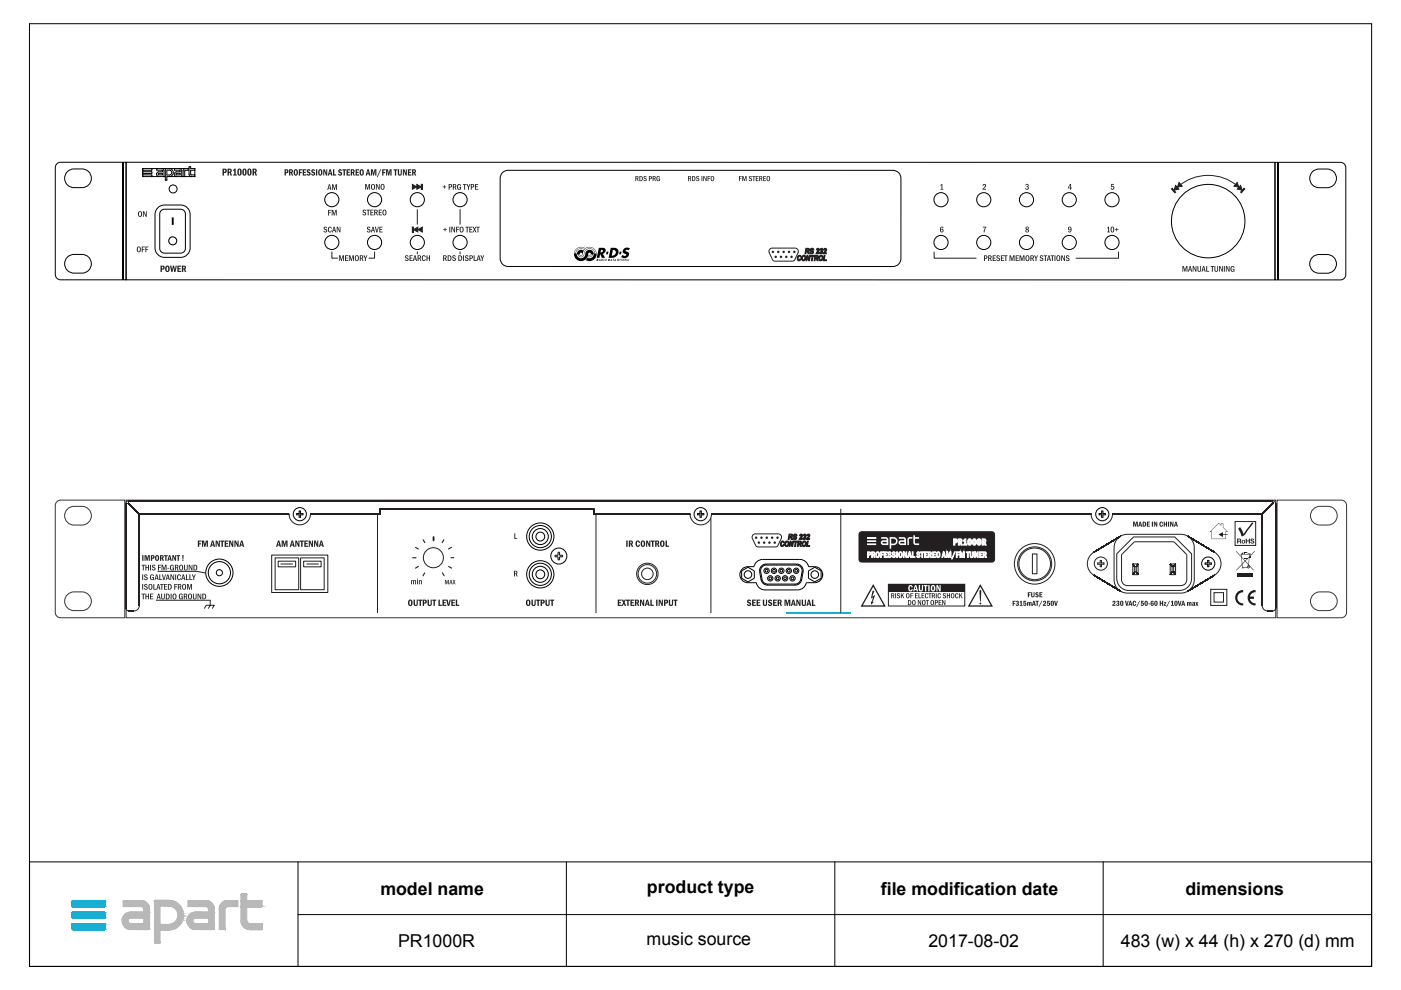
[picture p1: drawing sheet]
<svg xmlns="http://www.w3.org/2000/svg" width="297mm" height="210mm" viewBox="0 0 297 210" stroke-linecap="round" stroke-linejoin="round" font-family="sans-serif">
<defs><g id="words">
<g font-size="3.8">
<text x="80.6" y="189.7">model name</text>
<text x="137.2" y="189.3">product type</text>
<text x="186.8" y="189.7">file modification date</text>
<text x="251.3" y="189.7">dimensions</text>
<text x="84.4" y="200.8">PR1000R</text>
<text x="137.1" y="200.4">music source</text>
<text x="196.8" y="200.8">2017-08-02</text>
<text x="237.7" y="200.8">483 (w) x 44 (h) x 270 (d) mm</text>
</g>
</g></defs>
<!-- layer: Layer 1 -->
<path d="M6.3 182.7h284.5v22.2h-284.5zM63.2 193.9h227.6M63.2 182.7v22.2M120.1 182.7v22.2M177 182.7v22.2M233.9 182.7v22.2" fill="none" stroke="#000" stroke-width=".21"/>
<path d="M15.2 191.2h7.2zM15.2 191.2h7.2M15.3 191.1l7.1 .1zM15.3 191.1h7M15.3 191.1h7zM15.3 191h7M15.3 191l7 .1zM15.3 191h6.9zM15.4 191h6.8zM15.5 191h6.6zM15.5 191h6.7zM22.2 191h-6.8" fill="none" stroke="#00b8de" stroke-width=".21"/>
<path d="M15.2 191.2l7.2 .8h-7.2z" fill="#00b8de"/>
<path d="M15.2 191.2l7.2 .8h-7.2z" fill="none" stroke="#00b8de" stroke-width=".21"/>
<path d="M15.2 191.2h7.2v.8z" fill="#00b8de"/>
<g fill="none" stroke="#00b8de" stroke-width=".21">
<path d="M15.2 191.2h7.2v.8zM15.2 192h7.2zM15.2 192l7.1 .1zM15.2 193.6l7.2 .1zM15.2 192h7.2M15.2 192.1h7.2M15.2 193.6h7.2M15.3 192.1h7zM15.3 193.6h7.1zM15.3 192.1h7M15.3 193.5h7M15.3 192.1l7 .1z"/>
<path d="M15.3 193.5l7 .1zM15.3 192.2h6.9zM15.3 192.2h7zM15.3 193.5h7zM15.3 192.2h6.9M15.3 193.5h6.9zM15.4 193.4h6.8M15.4 192.2l6.8 .1zM15.4 192.2h6.8zM15.4 193.4l6.8 .1zM15.4 193.4h6.8zM15.4 192.3h6.7z"/>
<path d="M15.4 192.3h6.8zM15.5 193.4h6.6zM15.5 192.3h6.6zM15.5 193.4h6.7zM22.3 192.2h-7"/>
</g>
<path d="M15.2 193.7l7.2 .7h-7.2z" fill="#00b8de"/>
<path d="M15.2 193.7l7.2 .7h-7.2z" fill="none" stroke="#00b8de" stroke-width=".21"/>
<path d="M15.2 193.7h7.2v.7z" fill="#00b8de"/>
<g fill="none" stroke="#00b8de" stroke-width=".21">
<path d="M15.2 193.7h7.2v.7zM15.2 194.4l7.2 .1zM15.2 194.5h7.1zM15.2 194.5h7.2zM15.2 196l7.2 .1zM15.2 194.4h7.2M15.2 194.5h7.2M15.2 196h7.2M15.2 196.1h7.2M15.3 194.5l7 .1zM15.3 194.5h7zM15.3 196h7.1z"/>
<path d="M15.3 194.6h7M15.3 196h7M15.3 195.9h7M15.3 194.6h7zM15.3 195.9l7 .1zM15.3 194.6h6.9zM15.3 195.9h7zM15.3 194.6l6.9 .1zM15.3 195.9h6.9M15.3 195.9h6.9zM15.4 194.7h6.8zM15.4 195.8l6.8 .1z"/>
<path d="M15.4 195.8h6.8zM15.4 195.8h6.8M15.4 194.7h6.7zM15.5 195.8h6.6zM15.5 194.7h6.6zM15.5 195.8h6.7zM22.2 194.7h-6.8M22.3 194.6h-7"/>
</g>
<path d="M15.2 196.1l7.2 .7h-7.2z" fill="#00b8de"/>
<path d="M15.2 196.1l7.2 .7h-7.2z" fill="none" stroke="#00b8de" stroke-width=".21"/>
<path d="M15.2 196.1h7.2v.7z" fill="#00b8de"/>
<g fill="none" stroke="#00b8de" stroke-width=".21">
<path d="M15.2 196.1h7.2v.7zM15.2 196.8l7.2 .1zM15.2 196.9h7.1zM15.2 196.9h7.2zM15.2 196.9h7.2M15.3 196.9l7 .1zM15.3 196.9h7zM15.3 197h7M15.3 197h7zM15.3 197l7 .1M15.3 197l6.9 .1zM15.3 197.1h6.9z"/>
<path d="M15.4 197.1h6.8zM15.4 197.1h6.7zM15.5 197.1h6.6zM22.2 197.1h-6.8"/>
</g>
<path d="M51.2 189.6h1z" fill="#b8b8b8"/>
<path d="M51.2 189.6h1z" fill="none" stroke="#b8b8b8" stroke-width=".21"/>
<path d="M51.2 189.6h1z" fill="#b8b8b8"/>
<path d="M51.2 189.6h1h-1" fill="none" stroke="#b8b8b8" stroke-width=".21"/>
<path d="M51.2 189.6h1z" fill="#b8b8b8"/>
<path d="M51.2 189.6h1h-1" fill="none" stroke="#b8b8b8" stroke-width=".21"/>
<path d="M51.2 189.6h1z" fill="#b8b8b8"/>
<path d="M51.2 189.6h1z" fill="none" stroke="#b8b8b8" stroke-width=".21"/>
<path d="M51.2 189.6h1z" fill="#b8b8b8"/>
<path d="M51.2 189.6h1z" fill="none" stroke="#b8b8b8" stroke-width=".21"/>
<path d="M51.2 189.6h1z" fill="#b8b8b8"/>
<path d="M51.2 189.6h1h-1" fill="none" stroke="#b8b8b8" stroke-width=".21"/>
<path d="M51.2 189.6h1.1z" fill="#b8b8b8"/>
<path d="M51.2 189.6h1.1h-1.1" fill="none" stroke="#b8b8b8" stroke-width=".21"/>
<path d="M51.2 189.6h1.1z" fill="#b8b8b8"/>
<path d="M51.2 189.6h1.1z" fill="none" stroke="#b8b8b8" stroke-width=".21"/>
<path d="M51.1 189.6h1.2z" fill="#b8b8b8"/>
<path d="M51.2 189.6h1.1z" fill="none" stroke="#b8b8b8" stroke-width=".21"/>
<path d="M51.2 189.6h1.1z" fill="#b8b8b8"/>
<path d="M51.2 189.6h1.1z" fill="none" stroke="#b8b8b8" stroke-width=".21"/>
<path d="M51.1 189.6h1.2z" fill="#b8b8b8"/>
<path d="M51.1 189.6h1.2h-1.2" fill="none" stroke="#b8b8b8" stroke-width=".21"/>
<path d="M51.1 189.6h1.2z" fill="#b8b8b8"/>
<path d="M51.1 189.6h1.2z" fill="none" stroke="#b8b8b8" stroke-width=".21"/>
<path d="M51.1 189.6h1.2z" fill="#b8b8b8"/>
<path d="M51.1 189.6h1.2z" fill="none" stroke="#b8b8b8" stroke-width=".21"/>
<path d="M51.1 189.6h1.2z" fill="#b8b8b8"/>
<path d="M51.1 189.6h1.2h-1.2" fill="none" stroke="#b8b8b8" stroke-width=".21"/>
<path d="M51.1 189.6h1.2z" fill="#b8b8b8"/>
<path d="M51.1 189.6h1.2z" fill="none" stroke="#b8b8b8" stroke-width=".21"/>
<path d="M51.1 189.6h1.2z" fill="#b8b8b8"/>
<path d="M51.1 189.6h1.2z" fill="none" stroke="#b8b8b8" stroke-width=".21"/>
<path d="M51.1 189.6h1.2z" fill="#b8b8b8"/>
<path d="M51.1 189.6h1.2h-1.2" fill="none" stroke="#b8b8b8" stroke-width=".21"/>
<path d="M51.1 189.6h1.2z" fill="#b8b8b8"/>
<path d="M51.1 189.6h1.2h-1.2" fill="none" stroke="#b8b8b8" stroke-width=".21"/>
<path d="M51.1 189.6h1.2z" fill="#b8b8b8"/>
<path d="M51.1 189.6h1.2z" fill="none" stroke="#b8b8b8" stroke-width=".21"/>
<path d="M51.1 189.6h1.2z" fill="#b8b8b8"/>
<path d="M51.1 189.6h1.2z" fill="none" stroke="#b8b8b8" stroke-width=".21"/>
<path d="M51.1 189.6h1.2z" fill="#b8b8b8"/>
<path d="M51.1 189.6h1.2h-1.2" fill="none" stroke="#b8b8b8" stroke-width=".21"/>
<path d="M51.1 189.6h1.2z" fill="#b8b8b8"/>
<path d="M51.1 189.6h1.2z" fill="none" stroke="#b8b8b8" stroke-width=".21"/>
<path d="M51.1 189.6h1.2z" fill="#b8b8b8"/>
<path d="M51.1 189.6h1.2z" fill="none" stroke="#b8b8b8" stroke-width=".21"/>
<path d="M51.1 189.6h1.2z" fill="#b8b8b8"/>
<path d="M51.1 189.6h1.2z" fill="none" stroke="#b8b8b8" stroke-width=".21"/>
<path d="M51.1 189.6h1.2z" fill="#b8b8b8"/>
<path d="M51.1 189.6h1.2h-1.2" fill="none" stroke="#b8b8b8" stroke-width=".21"/>
<path d="M51.1 189.6h1.2z" fill="#b8b8b8"/>
<path d="M51.1 189.6h1.2h-1.2" fill="none" stroke="#b8b8b8" stroke-width=".21"/>
<path d="M51.1 189.6l1.2 .1z" fill="#b8b8b8"/>
<path d="M51.1 189.6l1.2 .1z" fill="none" stroke="#b8b8b8" stroke-width=".21"/>
<path d="M51.1 189.6l1.2 .1z" fill="#b8b8b8"/>
<path d="M51.1 189.6l1.2 .1z" fill="none" stroke="#b8b8b8" stroke-width=".21"/>
<path d="M51.1 189.7h1.2z" fill="#b8b8b8"/>
<path d="M51.1 189.7h1.2h-1.2" fill="none" stroke="#b8b8b8" stroke-width=".21"/>
<path d="M51.1 189.7h1.2z" fill="#b8b8b8"/>
<path d="M51.1 189.7h1.2h-1.2" fill="none" stroke="#b8b8b8" stroke-width=".21"/>
<path d="M51.1 189.7h1.2z" fill="#b8b8b8"/>
<path d="M51.1 189.7h1.2z" fill="none" stroke="#b8b8b8" stroke-width=".21"/>
<path d="M51.1 189.7h1.2z" fill="#b8b8b8"/>
<g fill="none" stroke="#b8b8b8" stroke-width=".21">
<path d="M26.2 191h3.8zM26.2 191h3.8M32.8 190.9l3.4 .1zM32.8 190.9h3.2zM32.9 190.9h3zM32.9 190.9h3.1zM36.2 190.9h-3.4M40 191h3.7zM40 191h3.7M48.2 191h2.1M48.2 191h2.1h-2.1M48.2 191h2.1z"/>
<path d="M51.1 189.7h1.2z"/>
</g>
<path d="M51.1 189.7l1.2 1.3h-1.2z" fill="#b8b8b8"/>
<path d="M51.1 189.7l1.2 1.3h-1.2z" fill="none" stroke="#b8b8b8" stroke-width=".21"/>
<path d="M51.1 189.7h1.2v1.3z" fill="#b8b8b8"/>
<g fill="none" stroke="#b8b8b8" stroke-width=".21">
<path d="M26.1 191h4.4M26.1 191.1h4.5M26.1 191.2h4.8M26.1 191.4h5.1M26.1 192.1h5.5M26.1 191l4.4 .1zM26.1 191.1h4.5zM26.1 191.1l4.8 .2h-4.8zM26.1 191.3l5.1 .2h-5.1zM26.1 191.3h4.8l.3 .2zM26.1 191.5l5.3 .2h-5.3zM26.1 191.5h5.1l.2 .2z"/>
<path d="M26.1 191.7l5.4 .3h-5.4zM26.1 191.7h5.3l.1 .3zM26.1 192l5.5 .1zM26.1 192.1h5.5zM26.1 191h4.3zM26.2 191h4.1M26.2 191h4.1zM26.2 191h4.1h-4.1M26.2 191h3.9zM26.2 191h3.8zM32.7 191h3.8M32.7 191h3.9"/>
<path d="M32.7 191.1h4.2M32.7 191.2h4.7M32.7 192h5.5M32.7 191h3.9zM32.7 191l4.2 .1zM32.7 191.1l4.7 .2h-4.7zM32.7 191.1h4.2l.5 .2zM32.7 191.3l5.1 .3h-5.1zM32.7 191.3h4.7l.4 .3zM32.7 191.6l5.4 .4h-5.4zM32.7 191.6h5.1l.3 .4zM32.7 192l5.5 .1h-5.5z"/>
<path d="M32.7 192h5.4l.1 .1zM32.8 191h3.6zM32.8 191h3.6h-3.6M32.8 191h3.5zM39.9 191l4.4 .1zM39.9 191.1h4.4zM39.9 191.1l4.7 .2h-4.7zM39.9 191.3l5 .2h-5zM39.9 191.3h4.7l.3 .2zM39.9 191.5l5.2 .2h-5.2zM39.9 191.5h5l.2 .2zM39.9 191.7l5.4 .3h-5.4z"/>
<path d="M39.9 191.7h5.2l.2 .3zM39.9 192l5.4 .1zM39.9 192.1h5.4zM39.9 191h4.4M39.9 191.1h4.4M39.9 191.2h4.7M39.9 191.4h5M39.9 192.1h5.4M39.9 191h4.2zM39.9 191h4.1zM39.9 191h4.1M39.9 191h4z"/>
<path d="M39.9 191h3.9zM40 191h3.8zM46.6 192.1h3.8M46.6 192.1h3.8zM46.7 192l3.7 .1zM46.8 191.7l3.6 .3h-3.7zM46.8 191.7h3.6v.3zM47 191.5l.3-.2 3.1 .2zM47 191.5l3.4 .2h-3.6zM47 191.5h3.4v.2zM47.3 191.3h3.1v.2zM47.3 191.2h3.1"/>
<path d="M47.3 191.3l.3-.2 2.8 .2zM47.6 191.1h2.8zM47.6 191.1h2.8v.2zM47.6 191.1h2.8M47.7 191h2.7M47.7 191.1h2.7zM47.7 191h2.7zM47.7 191l2.7 .1zM47.8 191h2.6h-2.6M47.8 191h2.6zM47.9 191h2.5zM47.9 191h2.5h-2.5"/>
<path d="M48 191h2.4zM48.1 191h2.2zM48.1 191h2.3zM48.2 191h2.1zM50.4 191h-2.5M50.4 192.1h-3.8M50.4 191.4h-3.4M51.1 189.7h1.2v1.3zM51.1 191h4.4h-4.4M51.1 191h4.4zM51.1 191h4.5zM51.1 191l4.5 .1z"/>
<path d="M51.1 191h4.4M51.1 191h4.5M51.1 191.1h4.5"/>
</g>
<path d="M26.1 191.9h5.4M32.7 191.5h5.1M39.9 191.9h5.4M46.7 191.9h3.7" fill="none" stroke="#b8b8b8" stroke-width=".3"/>
<path d="M26.1 191.6h5.3M39.9 191.6h5.2M46.8 191.6h3.6" fill="none" stroke="#b8b8b8" stroke-width=".25"/>
<path d="M32.7 191.8h5.4" fill="none" stroke="#b8b8b8" stroke-width=".34"/>
<path d="M51.1 191.1l4.5 1h-4.5z" fill="#b8b8b8"/>
<path d="M51.1 191.1l4.5 1h-4.5z" fill="none" stroke="#b8b8b8" stroke-width=".21"/>
<path d="M51.1 191.1h4.5v1z" fill="#b8b8b8"/>
<g fill="none" stroke="#b8b8b8" stroke-width=".21">
<path d="M26.1 192.1h5.5M26.1 192.1h5.5zM26.2 192.2h5.4zM26.2 192.2h5.4h-5.4M26.2 192.2h5.4M35.9 192.1l2.4 .1zM38.3 192.1h-2.4M39.9 192.1h5.4zM39.9 192.1h5.4M39.9 192.2h5.4h-5.4M39.9 192.2h5.4M39.9 192.2h5.4z"/>
<path d="M46.6 192.2h3.7h-3.7M46.6 192.2h3.8zM46.6 192.2h3.7zM46.6 192.1h3.8zM46.6 192.1h3.8M50.4 192.2h-3.8M50.4 192.1l-3.8 .1M51.1 191.1h4.5v1zM51.1 192.1h4.5zM51.1 192.2h4.4zM51.1 192.2h4.4h-4.4M51.1 192.1h4.5"/>
<path d="M51.1 192.2h4.4M55.6 192.2h-4.5"/>
</g>
<path d="M46.6 192.2h1.5z" fill="#b8b8b8"/>
<path d="M46.6 192.2h1.5z" fill="none" stroke="#b8b8b8" stroke-width=".21"/>
<path d="M46.6 192.2h1.6z" fill="#b8b8b8"/>
<path d="M46.6 192.2h1.6z" fill="none" stroke="#b8b8b8" stroke-width=".21"/>
<path d="M43.7 192.2h1.6z" fill="#b8b8b8"/>
<path d="M43.7 192.2h1.6z" fill="none" stroke="#b8b8b8" stroke-width=".21"/>
<path d="M43.7 192.2h1.6z" fill="#b8b8b8"/>
<path d="M43.7 192.2h1.6z" fill="none" stroke="#b8b8b8" stroke-width=".21"/>
<path d="M30 192.2h1.6z" fill="#b8b8b8"/>
<path d="M30 192.2h1.6z" fill="none" stroke="#b8b8b8" stroke-width=".21"/>
<path d="M30 192.2h1.6z" fill="#b8b8b8"/>
<path d="M30 192.2h1.6zM51.1 192.2h4.4zM51.1 192.2h4.4h-4.4M55.5 192.2h-4.4" fill="none" stroke="#b8b8b8" stroke-width=".21"/>
<path d="M46.6 192.2l1.4 .1z" fill="#b8b8b8"/>
<path d="M46.6 192.2l1.4 .1z" fill="none" stroke="#b8b8b8" stroke-width=".21"/>
<path d="M46.6 192.2h1.5z" fill="#b8b8b8"/>
<path d="M46.6 192.2h1.5z" fill="none" stroke="#b8b8b8" stroke-width=".21"/>
<path d="M43.8 192.2l1.6 .1z" fill="#b8b8b8"/>
<path d="M43.8 192.2l1.6 .1z" fill="none" stroke="#b8b8b8" stroke-width=".21"/>
<path d="M43.8 192.2l1.6 .1z" fill="#b8b8b8"/>
<path d="M43.8 192.2l1.6 .1z" fill="none" stroke="#b8b8b8" stroke-width=".21"/>
<path d="M30.1 192.2l1.5 .1z" fill="#b8b8b8"/>
<path d="M30.1 192.2l1.5 .1z" fill="none" stroke="#b8b8b8" stroke-width=".21"/>
<path d="M30.1 192.2l1.5 .1z" fill="#b8b8b8"/>
<path d="M30.1 192.2l1.5 .1zM36.3 192.2l2.1 .1h-1.8zM36.3 192.2h2l.1 .1zM38.4 192.2h-2.1" fill="none" stroke="#b8b8b8" stroke-width=".21"/>
<path d="M46.6 192.3h1.3z" fill="#b8b8b8"/>
<path d="M46.6 192.3h1.3z" fill="none" stroke="#b8b8b8" stroke-width=".21"/>
<path d="M46.6 192.3h1.4z" fill="#b8b8b8"/>
<path d="M46.6 192.3h1.4z" fill="none" stroke="#b8b8b8" stroke-width=".21"/>
<path d="M43.9 192.3h1.5z" fill="#b8b8b8"/>
<path d="M43.9 192.3h1.5z" fill="none" stroke="#b8b8b8" stroke-width=".21"/>
<path d="M43.9 192.3h1.5z" fill="#b8b8b8"/>
<path d="M43.9 192.3h1.5z" fill="none" stroke="#b8b8b8" stroke-width=".21"/>
<path d="M30.2 192.3h1.4z" fill="#b8b8b8"/>
<path d="M30.2 192.3h1.4z" fill="none" stroke="#b8b8b8" stroke-width=".21"/>
<path d="M30.2 192.3h1.4z" fill="#b8b8b8"/>
<path d="M30.2 192.3h1.4z" fill="none" stroke="#b8b8b8" stroke-width=".21"/>
<path d="M46.5 192.3l1.4 .1z" fill="#b8b8b8"/>
<path d="M46.5 192.3l1.4 .1z" fill="none" stroke="#b8b8b8" stroke-width=".21"/>
<path d="M46.5 192.3h1.4z" fill="#b8b8b8"/>
<path d="M46.5 192.3h1.4z" fill="none" stroke="#b8b8b8" stroke-width=".21"/>
<path d="M44 192.3l1.4 .1z" fill="#b8b8b8"/>
<path d="M44 192.3l1.4 .1z" fill="none" stroke="#b8b8b8" stroke-width=".21"/>
<path d="M44 192.3l1.4 .1z" fill="#b8b8b8"/>
<path d="M44 192.3l1.4 .1z" fill="none" stroke="#b8b8b8" stroke-width=".21"/>
<path d="M30.3 192.3l1.3 .1z" fill="#b8b8b8"/>
<path d="M30.3 192.3l1.3 .1z" fill="none" stroke="#b8b8b8" stroke-width=".21"/>
<path d="M30.3 192.3l1.3 .1z" fill="#b8b8b8"/>
<path d="M30.3 192.3l1.3 .1z" fill="none" stroke="#b8b8b8" stroke-width=".21"/>
<path d="M36.6 192.3l1.8 .1z" fill="#b8b8b8"/>
<path d="M36.6 192.3l1.8 .1z" fill="none" stroke="#b8b8b8" stroke-width=".21"/>
<path d="M36.6 192.3l1.8 .1z" fill="#b8b8b8"/>
<path d="M36.6 192.3l1.8 .1z" fill="none" stroke="#b8b8b8" stroke-width=".21"/>
<path d="M46.5 192.4h1.4z" fill="#b8b8b8"/>
<path d="M46.5 192.4h1.4z" fill="none" stroke="#b8b8b8" stroke-width=".21"/>
<path d="M46.5 192.4h1.4z" fill="#b8b8b8"/>
<path d="M46.5 192.4h1.4z" fill="none" stroke="#b8b8b8" stroke-width=".21"/>
<path d="M44 192.4h1.4z" fill="#b8b8b8"/>
<path d="M44 192.4h1.4z" fill="none" stroke="#b8b8b8" stroke-width=".21"/>
<path d="M44 192.4h1.4z" fill="#b8b8b8"/>
<path d="M44 192.4h1.4z" fill="none" stroke="#b8b8b8" stroke-width=".21"/>
<path d="M30.3 192.4h1.4z" fill="#b8b8b8"/>
<path d="M30.3 192.4h1.4z" fill="none" stroke="#b8b8b8" stroke-width=".21"/>
<path d="M30.3 192.4h1.4z" fill="#b8b8b8"/>
<path d="M30.3 192.4h1.4z" fill="none" stroke="#b8b8b8" stroke-width=".21"/>
<path d="M36.7 192.4l1.8 .1h-1.6z" fill="#b8b8b8"/>
<path d="M36.7 192.4l1.8 .1h-1.6z" fill="none" stroke="#b8b8b8" stroke-width=".21"/>
<path d="M36.7 192.4h1.7l.1 .1z" fill="#b8b8b8"/>
<path d="M36.7 192.4h1.7l.1 .1z" fill="none" stroke="#b8b8b8" stroke-width=".21"/>
<path d="M46.5 192.4l1.3 .1z" fill="#b8b8b8"/>
<path d="M46.5 192.4l1.3 .1z" fill="none" stroke="#b8b8b8" stroke-width=".21"/>
<path d="M46.5 192.4h1.4z" fill="#b8b8b8"/>
<path d="M46.5 192.4h1.4z" fill="none" stroke="#b8b8b8" stroke-width=".21"/>
<path d="M44.1 192.4l1.3 .1z" fill="#b8b8b8"/>
<path d="M44.1 192.4l1.3 .1z" fill="none" stroke="#b8b8b8" stroke-width=".21"/>
<path d="M44.1 192.4l1.3 .1z" fill="#b8b8b8"/>
<path d="M44.1 192.4l1.3 .1z" fill="none" stroke="#b8b8b8" stroke-width=".21"/>
<path d="M30.3 192.4l1.4 .1z" fill="#b8b8b8"/>
<path d="M30.3 192.4l1.4 .1z" fill="none" stroke="#b8b8b8" stroke-width=".21"/>
<path d="M30.3 192.4l1.4 .1z" fill="#b8b8b8"/>
<path d="M30.3 192.4l1.4 .1z" fill="none" stroke="#b8b8b8" stroke-width=".21"/>
<path d="M46.5 192.5l1.3 .1z" fill="#b8b8b8"/>
<path d="M46.5 192.5l1.3 .1z" fill="none" stroke="#b8b8b8" stroke-width=".21"/>
<path d="M46.5 192.5h1.3z" fill="#b8b8b8"/>
<path d="M46.5 192.5h1.3z" fill="none" stroke="#b8b8b8" stroke-width=".21"/>
<path d="M44.1 192.5l1.3 .1z" fill="#b8b8b8"/>
<path d="M44.1 192.5l1.3 .1z" fill="none" stroke="#b8b8b8" stroke-width=".21"/>
<path d="M44.1 192.5l1.3 .1z" fill="#b8b8b8"/>
<path d="M44.1 192.5l1.3 .1z" fill="none" stroke="#b8b8b8" stroke-width=".21"/>
<path d="M30.4 192.5l1.3 .1z" fill="#b8b8b8"/>
<path d="M30.4 192.5l1.3 .1z" fill="none" stroke="#b8b8b8" stroke-width=".21"/>
<path d="M30.4 192.5l1.3 .1z" fill="#b8b8b8"/>
<path d="M30.4 192.5l1.3 .1z" fill="none" stroke="#b8b8b8" stroke-width=".21"/>
<path d="M46.5 192.6l1.2 .1h-1.2z" fill="#b8b8b8"/>
<path d="M46.5 192.6l1.2 .1h-1.2z" fill="none" stroke="#b8b8b8" stroke-width=".21"/>
<path d="M46.5 192.6h1.3l-.1 .1z" fill="#b8b8b8"/>
<path d="M46.5 192.6h1.3z" fill="none" stroke="#b8b8b8" stroke-width=".21"/>
<path d="M44.2 192.6l1.2 .1z" fill="#b8b8b8"/>
<path d="M44.2 192.6l1.2 .1z" fill="none" stroke="#b8b8b8" stroke-width=".21"/>
<path d="M44.2 192.6l1.2 .1z" fill="#b8b8b8"/>
<path d="M44.2 192.6l1.2 .1z" fill="none" stroke="#b8b8b8" stroke-width=".21"/>
<path d="M30.4 192.6l1.3 .1z" fill="#b8b8b8"/>
<path d="M30.4 192.6l1.3 .1z" fill="none" stroke="#b8b8b8" stroke-width=".21"/>
<path d="M30.4 192.6l1.3 .1z" fill="#b8b8b8"/>
<path d="M30.4 192.6l1.3 .1z" fill="none" stroke="#b8b8b8" stroke-width=".21"/>
<path d="M46.5 192.7h1.2z" fill="#b8b8b8"/>
<path d="M46.5 192.7h1.2h-1.2" fill="none" stroke="#b8b8b8" stroke-width=".21"/>
<path d="M46.5 192.7h1.2z" fill="#b8b8b8"/>
<path d="M46.5 192.7h1.2h-1.2" fill="none" stroke="#b8b8b8" stroke-width=".21"/>
<path d="M44.2 192.7h1.2z" fill="#b8b8b8"/>
<path d="M44.2 192.7h1.2h-1.2" fill="none" stroke="#b8b8b8" stroke-width=".21"/>
<path d="M44.2 192.7h1.2z" fill="#b8b8b8"/>
<path d="M44.2 192.7h1.2h-1.2" fill="none" stroke="#b8b8b8" stroke-width=".21"/>
<path d="M30.5 192.7h1.2z" fill="#b8b8b8"/>
<path d="M30.5 192.7h1.2h-1.2" fill="none" stroke="#b8b8b8" stroke-width=".21"/>
<path d="M30.5 192.7h1.2z" fill="#b8b8b8"/>
<path d="M30.5 192.7h1.2h-1.2" fill="none" stroke="#b8b8b8" stroke-width=".21"/>
<path d="M36.9 192.5l1.7 .2h-1.4z" fill="#b8b8b8"/>
<path d="M36.9 192.5l1.7 .2h-1.4z" fill="none" stroke="#b8b8b8" stroke-width=".21"/>
<path d="M36.9 192.5h1.6l.1 .2z" fill="#b8b8b8"/>
<path d="M36.9 192.5h1.6l.1 .2z" fill="none" stroke="#b8b8b8" stroke-width=".21"/>
<path d="M37.2 192.7l1.5 .1z" fill="#b8b8b8"/>
<path d="M37.2 192.7l1.5 .1z" fill="none" stroke="#b8b8b8" stroke-width=".21"/>
<path d="M37.2 192.7l1.5 .1z" fill="#b8b8b8"/>
<path d="M37.2 192.7l1.5 .1z" fill="none" stroke="#b8b8b8" stroke-width=".21"/>
<path d="M37.3 192.8l1.4 .2h-1.3z" fill="#b8b8b8"/>
<path d="M37.3 192.8l1.4 .2h-1.3z" fill="none" stroke="#b8b8b8" stroke-width=".21"/>
<path d="M37.3 192.8h1.4v.2z" fill="#b8b8b8"/>
<path d="M37.3 192.8h1.4v.2z" fill="none" stroke="#b8b8b8" stroke-width=".21"/>
<path d="M37.4 193l1.4 .3h-1.2z" fill="#b8b8b8"/>
<path d="M37.4 193l1.4 .3h-1.2z" fill="none" stroke="#b8b8b8" stroke-width=".21"/>
<path d="M37.4 193h1.3l.1 .3z" fill="#b8b8b8"/>
<path d="M37.4 193h1.3l.1 .3z" fill="none" stroke="#b8b8b8" stroke-width=".21"/>
<path d="M37.6 193.3h1.2z" fill="#b8b8b8"/>
<path d="M37.6 193.3h1.2z" fill="none" stroke="#b8b8b8" stroke-width=".21"/>
<path d="M37.6 193.3h1.2z" fill="#b8b8b8"/>
<path d="M37.6 193.3h1.2z" fill="none" stroke="#b8b8b8" stroke-width=".21"/>
<path d="M44.2 192.7l1.2 .7h-1.2z" fill="#b8b8b8"/>
<path d="M44.2 192.7l1.2 .7h-1.2z" fill="none" stroke="#b8b8b8" stroke-width=".21"/>
<path d="M44.2 192.7h1.2v.7z" fill="#b8b8b8"/>
<path d="M44.2 192.7h1.2v.7z" fill="none" stroke="#b8b8b8" stroke-width=".21"/>
<path d="M30.5 192.7l1.2 .7h-1.2z" fill="#b8b8b8"/>
<path d="M30.5 192.7l1.2 .7h-1.2z" fill="none" stroke="#b8b8b8" stroke-width=".21"/>
<path d="M30.5 192.7h1.2v.7z" fill="#b8b8b8"/>
<g fill="none" stroke="#b8b8b8" stroke-width=".21">
<path d="M26.9 193.6h4.8zM26.9 193.5h4.8M27.2 193.5h4.5zM27.2 193.5l4.5 .1zM27.2 193.4h4.5M27.6 193.4l4.1 .1zM30.5 192.7h1.2v.7zM40.7 193.6h4.7zM40.7 193.5h4.7M41 193.4h4.4M41 193.5h4.4zM41 193.5l4.4 .1z"/>
<path d="M41.3 193.4l4.1 .1z"/>
</g>
<path d="M37.6 193.3l1.3 .4h-1.2z" fill="#b8b8b8"/>
<path d="M37.6 193.3l1.3 .4h-1.2z" fill="none" stroke="#b8b8b8" stroke-width=".21"/>
<path d="M37.6 193.3h1.2l.1 .4z" fill="#b8b8b8"/>
<path d="M26.6 193.7h5.1M26.6 193.7l.3-.1 4.8 .1zM26.9 193.6h4.8v.1zM37.6 193.3h1.2l.1 .4zM40.4 193.7h5M40.4 193.7l.3-.1 4.7 .1zM40.7 193.6h4.7v.1z" fill="none" stroke="#b8b8b8" stroke-width=".21"/>
<path d="M37.7 193.7l1.2 .1z" fill="#b8b8b8"/>
<path d="M37.7 193.7l1.2 .1z" fill="none" stroke="#b8b8b8" stroke-width=".21"/>
<path d="M37.7 193.7l1.2 .1z" fill="#b8b8b8"/>
<path d="M26.4 194l.2-.3 5.1 .3zM26.6 193.7h5.1v.3zM37.7 193.7l1.2 .1zM40.1 194l.3-.3 5 .3zM40.4 193.7h5v.3z" fill="none" stroke="#b8b8b8" stroke-width=".21"/>
<path d="M26.4 193.9h5.3M40.1 193.9h5.3" fill="none" stroke="#b8b8b8" stroke-width=".23"/>
<path d="M37.7 193.8l1.2 .2h-1.2z" fill="#b8b8b8"/>
<path d="M37.7 193.8l1.2 .2h-1.2z" fill="none" stroke="#b8b8b8" stroke-width=".21"/>
<path d="M37.7 193.8h1.2v.2z" fill="#b8b8b8"/>
<path d="M26.4 194l5.3 .3h-5.5zM26.4 194h5.3v.3zM37.7 193.8h1.2v.2zM40.1 194l5.3 .3h-5.5zM40.1 194h5.3v.3z" fill="none" stroke="#b8b8b8" stroke-width=".21"/>
<path d="M31.7 194.1h-5.5M45.4 194.1h-5.5" fill="none" stroke="#b8b8b8" stroke-width=".28"/>
<path d="M37.7 194l1.2 .3h-1.2z" fill="#b8b8b8"/>
<path d="M37.7 194l1.2 .3h-1.2z" fill="none" stroke="#b8b8b8" stroke-width=".21"/>
<path d="M37.7 194h1.2v.3z" fill="#b8b8b8"/>
<path d="M37.7 194h1.2v.3z" fill="none" stroke="#b8b8b8" stroke-width=".21"/>
<path d="M37.7 194.3l1.2 .1h-1.2z" fill="#b8b8b8"/>
<path d="M37.7 194.3l1.2 .1h-1.2z" fill="none" stroke="#b8b8b8" stroke-width=".21"/>
<path d="M37.7 194.3h1.2v.1z" fill="#b8b8b8"/>
<path d="M26 194.6h5.7zM26.2 194.3l5.5 .3h-5.7zM26.2 194.3h5.5v.3zM31.7 194.6h-5.7M37.7 194.3h1.2v.1zM39.7 194.6h5.7M39.8 194.6h5.6zM39.9 194.3l5.5 .3h-5.6zM39.9 194.3h5.5v.3z" fill="none" stroke="#b8b8b8" stroke-width=".21"/>
<path d="M26 194.4h5.7M39.8 194.4h5.6" fill="none" stroke="#b8b8b8" stroke-width=".3"/>
<path d="M39.7 194.6l1.6 .1z" fill="#b8b8b8"/>
<path d="M39.7 194.6l1.6 .1z" fill="none" stroke="#b8b8b8" stroke-width=".21"/>
<path d="M39.7 194.6h1.7z" fill="#b8b8b8"/>
<path d="M39.7 194.6h1.7z" fill="none" stroke="#b8b8b8" stroke-width=".21"/>
<path d="M26 194.6l1.5 .1z" fill="#b8b8b8"/>
<path d="M26 194.6l1.5 .1z" fill="none" stroke="#b8b8b8" stroke-width=".21"/>
<path d="M26 194.6h1.6z" fill="#b8b8b8"/>
<path d="M26 194.6h1.6z" fill="none" stroke="#b8b8b8" stroke-width=".21"/>
<path d="M39.7 194.7h1.5z" fill="#b8b8b8"/>
<path d="M39.7 194.7h1.5z" fill="none" stroke="#b8b8b8" stroke-width=".21"/>
<path d="M39.7 194.7h1.6z" fill="#b8b8b8"/>
<path d="M39.7 194.7h1.6z" fill="none" stroke="#b8b8b8" stroke-width=".21"/>
<path d="M26 194.7h1.4z" fill="#b8b8b8"/>
<path d="M26 194.7h1.4z" fill="none" stroke="#b8b8b8" stroke-width=".21"/>
<path d="M26 194.7h1.5z" fill="#b8b8b8"/>
<path d="M26 194.7h1.5z" fill="none" stroke="#b8b8b8" stroke-width=".21"/>
<path d="M37.7 194.4l1.1 .4h-1.2z" fill="#b8b8b8"/>
<path d="M37.7 194.4l1.1 .4h-1.2z" fill="none" stroke="#b8b8b8" stroke-width=".21"/>
<path d="M37.7 194.4h1.2l-.1 .4z" fill="#b8b8b8"/>
<path d="M37.7 194.4h1.2l-.1 .4z" fill="none" stroke="#b8b8b8" stroke-width=".21"/>
<path d="M39.7 194.7l1.4 .1z" fill="#b8b8b8"/>
<path d="M39.7 194.7l1.4 .1z" fill="none" stroke="#b8b8b8" stroke-width=".21"/>
<path d="M39.7 194.7h1.5z" fill="#b8b8b8"/>
<path d="M39.7 194.7h1.5z" fill="none" stroke="#b8b8b8" stroke-width=".21"/>
<path d="M26 194.7l1.3 .1z" fill="#b8b8b8"/>
<path d="M26 194.7l1.3 .1z" fill="none" stroke="#b8b8b8" stroke-width=".21"/>
<path d="M26 194.7h1.4z" fill="#b8b8b8"/>
<path d="M26 194.7h1.4z" fill="none" stroke="#b8b8b8" stroke-width=".21"/>
<path d="M37.6 194.8h1.2z" fill="#b8b8b8"/>
<path d="M37.6 194.8h1.2z" fill="none" stroke="#b8b8b8" stroke-width=".21"/>
<path d="M37.6 194.8h1.2z" fill="#b8b8b8"/>
<path d="M37.6 194.8h1.2z" fill="none" stroke="#b8b8b8" stroke-width=".21"/>
<path d="M39.7 194.8l1.3 .1z" fill="#b8b8b8"/>
<path d="M39.7 194.8l1.3 .1z" fill="none" stroke="#b8b8b8" stroke-width=".21"/>
<path d="M39.7 194.8h1.4z" fill="#b8b8b8"/>
<path d="M39.7 194.8h1.4z" fill="none" stroke="#b8b8b8" stroke-width=".21"/>
<path d="M26 194.8l1.2 .1z" fill="#b8b8b8"/>
<path d="M26 194.8l1.2 .1z" fill="none" stroke="#b8b8b8" stroke-width=".21"/>
<path d="M26 194.8h1.3z" fill="#b8b8b8"/>
<path d="M26 194.8h1.3z" fill="none" stroke="#b8b8b8" stroke-width=".21"/>
<path d="M39.6 194.9h1.4z" fill="#b8b8b8"/>
<path d="M39.6 194.9h1.4z" fill="none" stroke="#b8b8b8" stroke-width=".21"/>
<path d="M39.6 194.9h1.4z" fill="#b8b8b8"/>
<path d="M39.6 194.9h1.4z" fill="none" stroke="#b8b8b8" stroke-width=".21"/>
<path d="M25.9 194.9h1.3z" fill="#b8b8b8"/>
<path d="M25.9 194.9h1.3z" fill="none" stroke="#b8b8b8" stroke-width=".21"/>
<path d="M25.9 194.9h1.3z" fill="#b8b8b8"/>
<path d="M25.9 194.9h1.3z" fill="none" stroke="#b8b8b8" stroke-width=".21"/>
<path d="M39.6 194.9l1.3 .1z" fill="#b8b8b8"/>
<path d="M39.6 194.9l1.3 .1z" fill="none" stroke="#b8b8b8" stroke-width=".21"/>
<path d="M39.6 194.9h1.4z" fill="#b8b8b8"/>
<path d="M39.6 194.9h1.4z" fill="none" stroke="#b8b8b8" stroke-width=".21"/>
<path d="M25.9 194.9l1.3 .1z" fill="#b8b8b8"/>
<path d="M25.9 194.9l1.3 .1z" fill="none" stroke="#b8b8b8" stroke-width=".21"/>
<path d="M25.9 194.9h1.3z" fill="#b8b8b8"/>
<path d="M25.9 194.9h1.3z" fill="none" stroke="#b8b8b8" stroke-width=".21"/>
<path d="M39.6 195l1.3 .1h-1.3z" fill="#b8b8b8"/>
<path d="M39.6 195l1.3 .1h-1.3z" fill="none" stroke="#b8b8b8" stroke-width=".21"/>
<path d="M39.6 195h1.3z" fill="#b8b8b8"/>
<path d="M39.6 195h1.3z" fill="none" stroke="#b8b8b8" stroke-width=".21"/>
<path d="M25.9 195l1.2 .1z" fill="#b8b8b8"/>
<path d="M25.9 195l1.2 .1z" fill="none" stroke="#b8b8b8" stroke-width=".21"/>
<path d="M25.9 195h1.3z" fill="#b8b8b8"/>
<path d="M25.9 195h1.3z" fill="none" stroke="#b8b8b8" stroke-width=".21"/>
<path d="M37.6 194.8l1.1 .3h-1.3z" fill="#b8b8b8"/>
<path d="M37.6 194.8l1.1 .3h-1.3z" fill="none" stroke="#b8b8b8" stroke-width=".21"/>
<path d="M37.6 194.8h1.2l-.1 .3z" fill="#b8b8b8"/>
<path d="M37.6 194.8h1.2l-.1 .3z" fill="none" stroke="#b8b8b8" stroke-width=".21"/>
<path d="M39.6 195.1l1.3 .1z" fill="#b8b8b8"/>
<path d="M39.6 195.1l1.3 .1z" fill="none" stroke="#b8b8b8" stroke-width=".21"/>
<path d="M39.6 195.1h1.3z" fill="#b8b8b8"/>
<path d="M39.6 195.1h1.3z" fill="none" stroke="#b8b8b8" stroke-width=".21"/>
<path d="M25.9 195.1l1.2 .1h-1.2z" fill="#b8b8b8"/>
<path d="M25.9 195.1l1.2 .1h-1.2z" fill="none" stroke="#b8b8b8" stroke-width=".21"/>
<path d="M25.9 195.1h1.2z" fill="#b8b8b8"/>
<path d="M25.9 195.1h1.2z" fill="none" stroke="#b8b8b8" stroke-width=".21"/>
<path d="M39.6 195.2h1.3z" fill="#b8b8b8"/>
<path d="M39.6 195.2h1.3z" fill="none" stroke="#b8b8b8" stroke-width=".21"/>
<path d="M39.6 195.2h1.3z" fill="#b8b8b8"/>
<path d="M39.6 195.2h1.3z" fill="none" stroke="#b8b8b8" stroke-width=".21"/>
<path d="M25.9 195.2h1.2z" fill="#b8b8b8"/>
<path d="M25.9 195.2h1.2z" fill="none" stroke="#b8b8b8" stroke-width=".21"/>
<path d="M25.9 195.2h1.2z" fill="#b8b8b8"/>
<path d="M25.9 195.2h1.2z" fill="none" stroke="#b8b8b8" stroke-width=".21"/>
<path d="M51.1 192.2l1.2 3.1h-1.2z" fill="#b8b8b8"/>
<path d="M51.1 192.2l1.2 3.1h-1.2z" fill="none" stroke="#b8b8b8" stroke-width=".21"/>
<path d="M51.1 192.2h1.2v3.1z" fill="#b8b8b8"/>
<path d="M51.1 192.2h1.2v3.1z" fill="none" stroke="#b8b8b8" stroke-width=".21"/>
<path d="M51.1 195.3h1.2z" fill="#b8b8b8"/>
<path d="M51.1 195.3h1.2h-1.2" fill="none" stroke="#b8b8b8" stroke-width=".21"/>
<path d="M51.1 195.3h1.2z" fill="#b8b8b8"/>
<path d="M51.1 195.3h1.2h-1.2" fill="none" stroke="#b8b8b8" stroke-width=".21"/>
<path d="M37.4 195.1l1.3 .2h-1.4z" fill="#b8b8b8"/>
<path d="M37.4 195.1l1.3 .2h-1.4z" fill="none" stroke="#b8b8b8" stroke-width=".21"/>
<path d="M37.4 195.1h1.3v.2z" fill="#b8b8b8"/>
<path d="M37.4 195.1h1.3v.2z" fill="none" stroke="#b8b8b8" stroke-width=".21"/>
<path d="M39.6 195.2l1.3 .1z" fill="#b8b8b8"/>
<path d="M39.6 195.2l1.3 .1z" fill="none" stroke="#b8b8b8" stroke-width=".21"/>
<path d="M39.6 195.2l1.3 .1z" fill="#b8b8b8"/>
<path d="M39.6 195.2l1.3 .1z" fill="none" stroke="#b8b8b8" stroke-width=".21"/>
<path d="M25.9 195.2l1.2 .1z" fill="#b8b8b8"/>
<path d="M25.9 195.2l1.2 .1z" fill="none" stroke="#b8b8b8" stroke-width=".21"/>
<path d="M25.9 195.2l1.2 .1z" fill="#b8b8b8"/>
<path d="M25.9 195.2l1.2 .1z" fill="none" stroke="#b8b8b8" stroke-width=".21"/>
<path d="M51.1 195.3l1.2 .1z" fill="#b8b8b8"/>
<path d="M51.1 195.3l1.2 .1z" fill="none" stroke="#b8b8b8" stroke-width=".21"/>
<path d="M51.1 195.3l1.2 .1z" fill="#b8b8b8"/>
<path d="M51.1 195.3l1.2 .1z" fill="none" stroke="#b8b8b8" stroke-width=".21"/>
<path d="M37.3 195.3l1.3 .1h-1.4z" fill="#b8b8b8"/>
<path d="M37.3 195.3l1.3 .1h-1.4z" fill="none" stroke="#b8b8b8" stroke-width=".21"/>
<path d="M37.3 195.3h1.4z" fill="#b8b8b8"/>
<path d="M37.3 195.3h1.4z" fill="none" stroke="#b8b8b8" stroke-width=".21"/>
<path d="M39.6 195.3l1.3 .1z" fill="#b8b8b8"/>
<path d="M39.6 195.3l1.3 .1z" fill="none" stroke="#b8b8b8" stroke-width=".21"/>
<path d="M39.6 195.3l1.3 .1z" fill="#b8b8b8"/>
<path d="M39.6 195.3l1.3 .1z" fill="none" stroke="#b8b8b8" stroke-width=".21"/>
<path d="M25.9 195.3l1.2 .1z" fill="#b8b8b8"/>
<path d="M25.9 195.3l1.2 .1z" fill="none" stroke="#b8b8b8" stroke-width=".21"/>
<path d="M25.9 195.3l1.2 .1z" fill="#b8b8b8"/>
<path d="M25.9 195.3l1.2 .1z" fill="none" stroke="#b8b8b8" stroke-width=".21"/>
<path d="M51.1 195.4l1.3 .1z" fill="#b8b8b8"/>
<path d="M51.1 195.4l1.3 .1z" fill="none" stroke="#b8b8b8" stroke-width=".21"/>
<path d="M51.1 195.4l1.3 .1z" fill="#b8b8b8"/>
<path d="M51.1 195.4l1.3 .1z" fill="none" stroke="#b8b8b8" stroke-width=".21"/>
<path d="M39.6 195.4l1.3 .1z" fill="#b8b8b8"/>
<path d="M39.6 195.4l1.3 .1z" fill="none" stroke="#b8b8b8" stroke-width=".21"/>
<path d="M39.6 195.4l1.3 .1z" fill="#b8b8b8"/>
<path d="M39.6 195.4l1.3 .1z" fill="none" stroke="#b8b8b8" stroke-width=".21"/>
<path d="M25.9 195.4l1.3 .1z" fill="#b8b8b8"/>
<path d="M25.9 195.4l1.3 .1z" fill="none" stroke="#b8b8b8" stroke-width=".21"/>
<path d="M25.9 195.4l1.3 .1z" fill="#b8b8b8"/>
<path d="M25.9 195.4l1.3 .1z" fill="none" stroke="#b8b8b8" stroke-width=".21"/>
<path d="M51.1 195.5h1.3z" fill="#b8b8b8"/>
<path d="M51.1 195.5h1.3z" fill="none" stroke="#b8b8b8" stroke-width=".21"/>
<path d="M51.1 195.5h1.3z" fill="#b8b8b8"/>
<path d="M51.1 195.5h1.3z" fill="none" stroke="#b8b8b8" stroke-width=".21"/>
<path d="M39.6 195.5l1.4 .1z" fill="#b8b8b8"/>
<path d="M39.6 195.5l1.4 .1z" fill="none" stroke="#b8b8b8" stroke-width=".21"/>
<path d="M39.6 195.5l1.4 .1z" fill="#b8b8b8"/>
<path d="M39.6 195.5l1.4 .1z" fill="none" stroke="#b8b8b8" stroke-width=".21"/>
<path d="M25.9 195.5l1.3 .1z" fill="#b8b8b8"/>
<path d="M25.9 195.5l1.3 .1z" fill="none" stroke="#b8b8b8" stroke-width=".21"/>
<path d="M25.9 195.5l1.3 .1z" fill="#b8b8b8"/>
<path d="M25.9 195.5l1.3 .1z" fill="none" stroke="#b8b8b8" stroke-width=".21"/>
<path d="M39.6 195.6h1.4z" fill="#b8b8b8"/>
<path d="M39.6 195.6h1.4z" fill="none" stroke="#b8b8b8" stroke-width=".21"/>
<path d="M39.6 195.6h1.4z" fill="#b8b8b8"/>
<path d="M39.6 195.6h1.4z" fill="none" stroke="#b8b8b8" stroke-width=".21"/>
<path d="M25.9 195.6h1.3z" fill="#b8b8b8"/>
<path d="M25.9 195.6h1.3z" fill="none" stroke="#b8b8b8" stroke-width=".21"/>
<path d="M25.9 195.6h1.3z" fill="#b8b8b8"/>
<path d="M25.9 195.6h1.3z" fill="none" stroke="#b8b8b8" stroke-width=".21"/>
<path d="M36.9 195.6l.3-.2 1.3 .2z" fill="#b8b8b8"/>
<path d="M36.9 195.6l.3-.2 1.3 .2z" fill="none" stroke="#b8b8b8" stroke-width=".21"/>
<path d="M37.2 195.4h1.4l-.1 .2z" fill="#b8b8b8"/>
<path d="M37.2 195.4h1.4l-.1 .2z" fill="none" stroke="#b8b8b8" stroke-width=".21"/>
<path d="M51.1 195.5l1.4 .1z" fill="#b8b8b8"/>
<path d="M51.1 195.5l1.4 .1z" fill="none" stroke="#b8b8b8" stroke-width=".21"/>
<path d="M51.1 195.5l1.4 .1z" fill="#b8b8b8"/>
<path d="M51.1 195.5l1.4 .1z" fill="none" stroke="#b8b8b8" stroke-width=".21"/>
<path d="M51.1 195.6h1.4z" fill="#b8b8b8"/>
<path d="M51.1 195.6h1.4h-1.4" fill="none" stroke="#b8b8b8" stroke-width=".21"/>
<path d="M51.1 195.6h1.4z" fill="#b8b8b8"/>
<path d="M51.1 195.6h1.4h-1.4" fill="none" stroke="#b8b8b8" stroke-width=".21"/>
<path d="M39.6 195.6l1.5 .1z" fill="#b8b8b8"/>
<path d="M39.6 195.6l1.5 .1z" fill="none" stroke="#b8b8b8" stroke-width=".21"/>
<path d="M39.6 195.6l1.5 .1z" fill="#b8b8b8"/>
<path d="M39.6 195.6l1.5 .1z" fill="none" stroke="#b8b8b8" stroke-width=".21"/>
<path d="M25.9 195.6l1.4 .1z" fill="#b8b8b8"/>
<path d="M25.9 195.6l1.4 .1z" fill="none" stroke="#b8b8b8" stroke-width=".21"/>
<path d="M25.9 195.6l1.4 .1z" fill="#b8b8b8"/>
<path d="M25.9 195.6l1.4 .1z" fill="none" stroke="#b8b8b8" stroke-width=".21"/>
<path d="M51.1 195.6l1.4 .1z" fill="#b8b8b8"/>
<path d="M51.1 195.6l1.4 .1z" fill="none" stroke="#b8b8b8" stroke-width=".21"/>
<path d="M51.1 195.6l1.4 .1z" fill="#b8b8b8"/>
<path d="M51.1 195.6l1.4 .1z" fill="none" stroke="#b8b8b8" stroke-width=".21"/>
<path d="M36.7 195.7h1.7z" fill="#b8b8b8"/>
<path d="M36.7 195.7h1.7z" fill="none" stroke="#b8b8b8" stroke-width=".21"/>
<path d="M36.9 195.6h1.6z" fill="#b8b8b8"/>
<path d="M36.9 195.6h1.6z" fill="none" stroke="#b8b8b8" stroke-width=".21"/>
<path d="M51.2 195.7h1.4z" fill="#b8b8b8"/>
<path d="M51.2 195.7h1.4z" fill="none" stroke="#b8b8b8" stroke-width=".21"/>
<path d="M51.2 195.7h1.4z" fill="#b8b8b8"/>
<path d="M51.2 195.7h1.4z" fill="none" stroke="#b8b8b8" stroke-width=".21"/>
<path d="M39.7 195.7l1.5 .1z" fill="#b8b8b8"/>
<path d="M39.7 195.7l1.5 .1z" fill="none" stroke="#b8b8b8" stroke-width=".21"/>
<path d="M39.7 195.7l1.5 .1z" fill="#b8b8b8"/>
<path d="M39.7 195.7l1.5 .1z" fill="none" stroke="#b8b8b8" stroke-width=".21"/>
<path d="M26 195.7l1.4 .1z" fill="#b8b8b8"/>
<path d="M26 195.7l1.4 .1z" fill="none" stroke="#b8b8b8" stroke-width=".21"/>
<path d="M26 195.7l1.4 .1z" fill="#b8b8b8"/>
<path d="M26 195.7l1.4 .1z" fill="none" stroke="#b8b8b8" stroke-width=".21"/>
<path d="M51.2 195.7l1.5 .1z" fill="#b8b8b8"/>
<path d="M51.2 195.7l1.5 .1z" fill="none" stroke="#b8b8b8" stroke-width=".21"/>
<path d="M51.2 195.7l1.5 .1z" fill="#b8b8b8"/>
<path d="M51.2 195.7l1.5 .1z" fill="none" stroke="#b8b8b8" stroke-width=".21"/>
<path d="M39.7 195.8h1.6z" fill="#b8b8b8"/>
<path d="M39.7 195.8h1.6z" fill="none" stroke="#b8b8b8" stroke-width=".21"/>
<path d="M39.7 195.8h1.6z" fill="#b8b8b8"/>
<path d="M39.7 195.8h1.6z" fill="none" stroke="#b8b8b8" stroke-width=".21"/>
<path d="M26 195.8h1.5z" fill="#b8b8b8"/>
<path d="M26 195.8h1.5z" fill="none" stroke="#b8b8b8" stroke-width=".21"/>
<path d="M26 195.8h1.5z" fill="#b8b8b8"/>
<path d="M26 195.8h1.5z" fill="none" stroke="#b8b8b8" stroke-width=".21"/>
<path d="M36.6 195.8h1.8z" fill="#b8b8b8"/>
<path d="M36.6 195.8h1.8z" fill="none" stroke="#b8b8b8" stroke-width=".21"/>
<path d="M36.7 195.7h1.7z" fill="#b8b8b8"/>
<path d="M36.7 195.7h1.7z" fill="none" stroke="#b8b8b8" stroke-width=".21"/>
<path d="M51.2 195.8h1.6z" fill="#b8b8b8"/>
<path d="M51.2 195.8h1.6z" fill="none" stroke="#b8b8b8" stroke-width=".21"/>
<path d="M51.2 195.8h1.6z" fill="#b8b8b8"/>
<path d="M51.2 195.8h1.6z" fill="none" stroke="#b8b8b8" stroke-width=".21"/>
<path d="M51.2 195.8h1.7z" fill="#b8b8b8"/>
<path d="M51.2 195.8h1.7z" fill="none" stroke="#b8b8b8" stroke-width=".21"/>
<path d="M51.2 195.8h1.7z" fill="#b8b8b8"/>
<path d="M51.2 195.8h1.7zM51.2 195.8h4.3M51.2 195.8h4.3h-4.3M51.2 195.8h4.3z" fill="none" stroke="#b8b8b8" stroke-width=".21"/>
<path d="M44.2 194.6l1.2 1.2h-1.2z" fill="#b8b8b8"/>
<path d="M44.2 194.6l1.2 1.2h-1.2z" fill="none" stroke="#b8b8b8" stroke-width=".21"/>
<path d="M44.2 194.6h1.2v1.2z" fill="#b8b8b8"/>
<path d="M44.2 194.6h1.2v1.2z" fill="none" stroke="#b8b8b8" stroke-width=".21"/>
<path d="M39.7 195.8h1.7z" fill="#b8b8b8"/>
<path d="M39.7 195.8h1.7z" fill="none" stroke="#b8b8b8" stroke-width=".21"/>
<path d="M39.7 195.8h1.7z" fill="#b8b8b8"/>
<path d="M39.7 195.8h1.7z" fill="none" stroke="#b8b8b8" stroke-width=".21"/>
<path d="M30.5 194.6l1.2 1.2h-1.2z" fill="#b8b8b8"/>
<path d="M30.5 194.6l1.2 1.2h-1.2z" fill="none" stroke="#b8b8b8" stroke-width=".21"/>
<path d="M30.5 194.6h1.2v1.2z" fill="#b8b8b8"/>
<path d="M30.5 194.6h1.2v1.2z" fill="none" stroke="#b8b8b8" stroke-width=".21"/>
<path d="M26 195.8h1.6z" fill="#b8b8b8"/>
<path d="M26 195.8h1.6z" fill="none" stroke="#b8b8b8" stroke-width=".21"/>
<path d="M26 195.8h1.6z" fill="#b8b8b8"/>
<path d="M26 195.8h1.6zM26 195.9h5.7M26 195.8l5.7 .1zM39.7 195.8l5.7 .1zM45.4 195.9h-5.7M51.2 195.8h4.3M51.2 195.8l4.4 .1M51.2 195.9h4.4M51.2 195.8h4.3h-4.3M51.2 195.8h4.3zM51.2 195.8l4.4 .1zM51.2 195.9h4.4z" fill="none" stroke="#b8b8b8" stroke-width=".21"/>
<path d="M36.3 195.9l.3-.1 1.7 .1z" fill="#b8b8b8"/>
<path d="M36.3 195.9l.3-.1 1.7 .1z" fill="none" stroke="#b8b8b8" stroke-width=".21"/>
<path d="M36.6 195.8h1.8l-.1 .1z" fill="#b8b8b8"/>
<path d="M35.9 196h2.3M35.9 196h2.3zM36.6 195.8h1.8l-.1 .1zM51.2 195.9h4.4M51.2 195.9h4.4zM51.2 195.9h4.4h-4.4" fill="none" stroke="#b8b8b8" stroke-width=".21"/>
<path d="M36.3 195.9h2z" fill="#b8b8b8"/>
<path d="M36.3 195.9h2z" fill="none" stroke="#b8b8b8" stroke-width=".21"/>
<path d="M32.7 192.1l1.2 3.9h-1.2z" fill="#b8b8b8"/>
<path d="M32.7 192.1l1.2 3.9h-1.2z" fill="none" stroke="#b8b8b8" stroke-width=".21"/>
<path d="M32.7 192.1h1.2v3.9z" fill="#b8b8b8"/>
<g fill="none" stroke="#b8b8b8" stroke-width=".21">
<path d="M26 195.9l5.7 .3h-5.5zM26 195.9h5.7v.3zM26.2 196.2l5.5 .3h-5.3zM26.2 196.2h5.5v.3zM26.4 196.5l5.3 .2h-5.1zM26.4 196.5h5.3v.2zM26.4 196.6h5.3M26.6 196.7l5.1 .2h-4.8zM26.6 196.7h5.1v.2zM31.7 196.8h-5.1M32.7 192.1h1.2v3.9zM32.7 196l5.4 .1h-5.4z"/>
<path d="M32.7 196h5.5l-.1 .1zM32.7 196.1l5.1 .4h-5.1zM32.7 196.1h5.4l-.3 .4zM32.7 196.5l4.7 .3h-4.7zM32.7 196.5h5.1l-.4 .3zM38.2 196.1h-5.5M39.8 195.9l5.6 .3h-5.5zM39.8 195.9h5.6v.3zM39.9 196.2l5.5 .3h-5.3zM39.9 196.2h5.5v.3zM40.1 196.6h5.3M40.1 196.5l5.3 .2h-5z"/>
<path d="M40.1 196.5h5.3v.2zM40.4 196.7l5 .2h-4.7zM40.4 196.7h5v.2zM45.4 196.8h-5M51.2 195.9l4.4 .4h-4.2zM51.2 195.9h4.4v.4zM51.4 196.3l4.2 .2h-4zM51.4 196.3h4.2v.2zM51.6 196.5l4 .3h-3.7zM51.6 196.5h4v.3zM51.9 196.9h3.7M51.9 196.8l3.7 .1h-3.4z"/>
<path d="M51.9 196.8h3.7v.1z"/>
</g>
<path d="M26 196.1h5.7M39.8 196.1h5.6M55.6 196.1h-4.4" fill="none" stroke="#b8b8b8" stroke-width=".32"/>
<path d="M32.7 196.3h5.4" fill="none" stroke="#b8b8b8" stroke-width=".36"/>
<path d="M26.2 196.4h5.5M39.9 196.4h5.5M51.4 196.4h4.2" fill="none" stroke="#b8b8b8" stroke-width=".28"/>
<path d="M37.8 196.6h-5.1" fill="none" stroke="#b8b8b8" stroke-width=".27"/>
<path d="M51.6 196.7h4" fill="none" stroke="#b8b8b8" stroke-width=".23"/>
<path d="M46.5 192.7l1.2 4.3h-1.2z" fill="#b8b8b8"/>
<path d="M46.5 192.7l1.2 4.3h-1.2z" fill="none" stroke="#b8b8b8" stroke-width=".21"/>
<path d="M46.5 192.7h1.2v4.3z" fill="#b8b8b8"/>
<path d="M26.9 196.9h4.8M26.9 196.9l4.8 .1zM32.7 196.8l4.2 .2h-4.2zM32.7 196.8h4.7l-.5 .2zM40.7 196.9l4.7 .1zM40.7 196.9h4.7M46.5 192.7h1.2v4.3zM52.2 197h3.4M52.2 196.9l3.4 .1z" fill="none" stroke="#b8b8b8" stroke-width=".21"/>
<path d="M32.7 196.9h4.7" fill="none" stroke="#b8b8b8" stroke-width=".23"/>
<path d="M46.5 197h1.2z" fill="#b8b8b8"/>
<path d="M46.5 197h1.2z" fill="none" stroke="#b8b8b8" stroke-width=".21"/>
<path d="M46.5 197h1.2z" fill="#b8b8b8"/>
<path d="M27.1 197h4.6zM31.7 197h-4.6M40.8 197h4.6M40.8 197h4.6zM46.5 197h1.2z" fill="none" stroke="#b8b8b8" stroke-width=".21"/>
<path d="M46.5 197h1.2z" fill="#b8b8b8"/>
<path d="M46.5 197h1.2h-1.2" fill="none" stroke="#b8b8b8" stroke-width=".21"/>
<path d="M46.5 197h1.2z" fill="#b8b8b8"/>
<path d="M46.5 197h1.2h-1.2M52.3 197h3.3zM52.3 197h3.3" fill="none" stroke="#b8b8b8" stroke-width=".21"/>
<path d="M46.5 197h1.2z" fill="#b8b8b8"/>
<path d="M46.5 197h1.2z" fill="none" stroke="#b8b8b8" stroke-width=".21"/>
<path d="M46.5 197h1.2z" fill="#b8b8b8"/>
<path d="M27.1 197h4.6M27.1 197h4.6zM40.9 197h4.5zM45.4 197h-4.5M46.5 197h1.2z" fill="none" stroke="#b8b8b8" stroke-width=".21"/>
<path d="M46.5 197h1.2z" fill="#b8b8b8"/>
<path d="M46.5 197h1.2h-1.2" fill="none" stroke="#b8b8b8" stroke-width=".21"/>
<path d="M46.5 197h1.2z" fill="#b8b8b8"/>
<path d="M27.2 197h4.5zM31.7 197h-4.5M40.9 197h4.5M40.9 197h4.5zM46.5 197h1.2h-1.2M52.4 197h3.2zM55.6 197h-3.2" fill="none" stroke="#b8b8b8" stroke-width=".21"/>
<path d="M46.5 197h1.2z" fill="#b8b8b8"/>
<path d="M46.5 197h1.2z" fill="none" stroke="#b8b8b8" stroke-width=".21"/>
<path d="M46.5 197h1.2z" fill="#b8b8b8"/>
<path d="M27.2 197h4.5h-4.5M27.2 197h4.5M41 197h4.4M41 197h4.4h-4.4M46.5 197h1.2z" fill="none" stroke="#b8b8b8" stroke-width=".21"/>
<path d="M46.5 197h1.2z" fill="#b8b8b8"/>
<path d="M46.5 197h1.2h-1.2" fill="none" stroke="#b8b8b8" stroke-width=".21"/>
<path d="M46.5 197h1.2z" fill="#b8b8b8"/>
<path d="M46.5 197h1.2h-1.2M52.5 197h3.1zM52.5 197h3.1" fill="none" stroke="#b8b8b8" stroke-width=".21"/>
<path d="M46.5 197h1.2z" fill="#b8b8b8"/>
<path d="M46.5 197h1.2z" fill="none" stroke="#b8b8b8" stroke-width=".21"/>
<path d="M46.5 197h1.2z" fill="#b8b8b8"/>
<path d="M27.2 197h4.5zM27.2 197h4.5M41 197h4.4M41 197h4.4zM46.5 197h1.2h-1.2M52.5 197h3.1M52.5 197l3.1 .1z" fill="none" stroke="#b8b8b8" stroke-width=".21"/>
<path d="M46.5 197l1.2 .1z" fill="#b8b8b8"/>
<path d="M46.5 197l1.2 .1z" fill="none" stroke="#b8b8b8" stroke-width=".21"/>
<path d="M46.5 197h1.2z" fill="#b8b8b8"/>
<path d="M46.5 197h1.2z" fill="none" stroke="#b8b8b8" stroke-width=".21"/>
<path d="M46.5 197.1h1.2z" fill="#b8b8b8"/>
<path d="M46.5 197.1h1.2h-1.2" fill="none" stroke="#b8b8b8" stroke-width=".21"/>
<path d="M46.5 197.1h1.2z" fill="#b8b8b8"/>
<path d="M27.3 197l4.4 .1zM27.3 197h4.4M41.1 197h4.3M41.1 197l4.3 .1zM41.1 197h4.3zM46.5 197.1h1.2h-1.2M52.6 197.1h3zM52.6 197.1h3" fill="none" stroke="#b8b8b8" stroke-width=".21"/>
<path d="M46.5 197.1h1.2z" fill="#b8b8b8"/>
<path d="M46.5 197.1h1.2z" fill="none" stroke="#b8b8b8" stroke-width=".21"/>
<path d="M46.5 197.1h1.2z" fill="#b8b8b8"/>
<path d="M46.5 197.1h1.2z" fill="none" stroke="#b8b8b8" stroke-width=".21"/>
<path d="M46.5 197.1h1.2z" fill="#b8b8b8"/>
<path d="M46.5 197.1h1.2h-1.2" fill="none" stroke="#b8b8b8" stroke-width=".21"/>
<path d="M46.5 197.1h1.2z" fill="#b8b8b8"/>
<path d="M27.4 197.1h4.2zM27.4 197.1h4.3zM27.4 197.1h4.3M41.2 197.1h4.2zM41.2 197.1h4.2M46.5 197.1h1.2h-1.2M52.6 197.1h3M52.6 197.1h2.9zM52.6 197.1h3z" fill="none" stroke="#b8b8b8" stroke-width=".21"/>
<path d="M46.5 197.1h1.1z" fill="#b8b8b8"/>
<path d="M46.5 197.1h1.1z" fill="none" stroke="#b8b8b8" stroke-width=".21"/>
<path d="M46.5 197.1h1.2z" fill="#b8b8b8"/>
<path d="M46.5 197.1h1.2z" fill="none" stroke="#b8b8b8" stroke-width=".21"/>
<path d="M46.6 197.1h1z" fill="#b8b8b8"/>
<path d="M46.6 197.1h1h-1" fill="none" stroke="#b8b8b8" stroke-width=".21"/>
<path d="M46.6 197.1h1z" fill="#b8b8b8"/>
<path d="M27.5 197.1h4.1M27.5 197.1h4.1zM41.2 197.1h4.2zM41.2 197.1h4.2h-4.2M41.2 197.1h4.2M46.6 197.1h1h-1" fill="none" stroke="#b8b8b8" stroke-width=".21"/>
<path d="M46.6 197.1h1z" fill="#b8b8b8"/>
<path d="M46.6 197.1h1z" fill="none" stroke="#b8b8b8" stroke-width=".21"/>
<path d="M46.6 197.1h1z" fill="#b8b8b8"/>
<path d="M46.6 197.1h1z" fill="none" stroke="#b8b8b8" stroke-width=".21"/>
<path d="M46.6 197.1h1z" fill="#b8b8b8"/>
<path d="M46.6 197.1h1h-1" fill="none" stroke="#b8b8b8" stroke-width=".21"/>
<path d="M46.6 197.1h1z" fill="#b8b8b8"/>
<path d="M27.5 197.1h4.1zM27.5 197.1h4.1M41.3 197.1h4zM41.3 197.1h4.1zM41.3 197.1h4.1M46.6 197.1h1h-1M52.7 197.1h2.8zM52.7 197.1h2.8" fill="none" stroke="#b8b8b8" stroke-width=".21"/>
<path d="M46.6 197.1h1z" fill="#b8b8b8"/>
<path d="M46.6 197.1h1z" fill="none" stroke="#b8b8b8" stroke-width=".21"/>
<path d="M46.6 197.1h1z" fill="#b8b8b8"/>
<g fill="none" stroke="#b8b8b8" stroke-width=".21">
<path d="M27.6 197.1h4zM31.6 197.1h-4M32.7 197l3.7 .1h-3.7zM32.7 197h4.2l-.5 .1zM32.7 197.1l3.2 .1zM32.7 197.1h3.7zM36.4 197.1h-3.7M36.9 197.1h-4.2M41.3 197.1h4M41.3 197.1h4zM46.6 197.1h1zM52.8 197.1h2.7z"/>
<path d="M52.9 197.1h2.6zM55.5 197.1h-2.7"/>
</g>
<path d="M32.7 197.2l1.2 2.6h-1.2z" fill="#b8b8b8"/>
<path d="M32.7 197.2l1.2 2.6h-1.2z" fill="none" stroke="#b8b8b8" stroke-width=".21"/>
<path d="M32.7 197.2h1.2v2.6z" fill="#b8b8b8"/>
<path d="M32.7 197.2h1.2v2.6z" fill="none" stroke="#b8b8b8" stroke-width=".21"/>
<path d="M32.7 199.8h1.2z" fill="#b8b8b8"/>
<path d="M32.7 199.8h1.2z" fill="none" stroke="#b8b8b8" stroke-width=".21"/>
<path d="M32.7 199.8h1.2z" fill="#b8b8b8"/>
<path d="M32.7 199.8h1.2z" fill="none" stroke="#b8b8b8" stroke-width=".21"/>
<path d="M32.7 199.8h1.2z" fill="#b8b8b8"/>
<path d="M32.7 199.8h1.2z" fill="none" stroke="#b8b8b8" stroke-width=".21"/>
<path d="M32.7 199.8h1.2z" fill="#b8b8b8"/>
<path d="M32.7 199.8h1.2z" fill="none" stroke="#b8b8b8" stroke-width=".21"/>
<path d="M32.7 199.8h1.2z" fill="#b8b8b8"/>
<path d="M32.7 199.8h1.2z" fill="none" stroke="#b8b8b8" stroke-width=".21"/>
<path d="M32.7 199.8h1.2z" fill="#b8b8b8"/>
<path d="M32.7 199.8h1.2z" fill="none" stroke="#b8b8b8" stroke-width=".21"/>
<path d="M32.8 199.8h1.1z" fill="#b8b8b8"/>
<path d="M32.8 199.8h1.1h-1.1" fill="none" stroke="#b8b8b8" stroke-width=".21"/>
<path d="M32.8 199.8h1.1z" fill="#b8b8b8"/>
<path d="M32.8 199.8h1.1h-1.1" fill="none" stroke="#b8b8b8" stroke-width=".21"/>
<path d="M32.8 199.8l1.1 .1z" fill="#b8b8b8"/>
<path d="M32.8 199.8l1.1 .1z" fill="none" stroke="#b8b8b8" stroke-width=".21"/>
<path d="M32.8 199.8h1.1z" fill="#b8b8b8"/>
<path d="M32.8 199.8h1.1z" fill="none" stroke="#b8b8b8" stroke-width=".21"/>
<path d="M32.8 199.9h1.1z" fill="#b8b8b8"/>
<path d="M32.8 199.9h1.1z" fill="none" stroke="#b8b8b8" stroke-width=".21"/>
<path d="M32.8 199.9h1.1z" fill="#b8b8b8"/>
<path d="M32.8 199.9h1.1z" fill="none" stroke="#b8b8b8" stroke-width=".21"/>
<path d="M32.8 199.9h1z" fill="#b8b8b8"/>
<path d="M32.8 199.9h1z" fill="none" stroke="#b8b8b8" stroke-width=".21"/>
<path d="M32.8 199.9h1.1z" fill="#b8b8b8"/>
<path d="M32.8 199.9h1.1z" fill="none" stroke="#b8b8b8" stroke-width=".21"/>
<path d="M32.8 199.9h1z" fill="#b8b8b8"/>
<path d="M32.8 199.9h1z" fill="none" stroke="#b8b8b8" stroke-width=".21"/>
<path d="M32.8 199.9h1z" fill="#b8b8b8"/>
<path d="M32.8 199.9h1z" fill="none" stroke="#b8b8b8" stroke-width=".21"/>
<path d="M32.9 199.9h.9z" fill="#b8b8b8"/>
<path d="M32.9 199.9h.9z" fill="none" stroke="#b8b8b8" stroke-width=".21"/>
<path d="M32.9 199.9h.9z" fill="#b8b8b8"/>
<path d="M32.9 199.9h.9z" fill="none" stroke="#b8b8b8" stroke-width=".21"/>
<g fill="none" stroke="#010101" stroke-width=".21">
<path d="M30.3 37.2l1.8-.1v.3M30.3 37.4h.1M30.3 36.5l1.8-.1 .1 .3h-1.9M30.3 35.7v.1M32.1 35.7v.4l-1.8-.1M33.3 35.7v.4h1l.1 .1v.2h-.8a.51 .51 0 0 0-.4 .5 .51 .51 0 0 0 .4 .5M33.6 36.8h.8v.3h-.7zM34.3 35.7l.2 .1 .3 .4-.1 1.2M35.1 35.7v2.5M35.4 37.1v-1h.5a.52 .52 0 0 1 .5 .5 .52 .52 0 0 1-.5 .5h-.5M35.9 35.7a.85 .85 0 0 1 .8 .9 .85 .85 0 0 1-.8 .8M37 35.7v.4h1.1l.1 .1v.2h-.8a.51 .51 0 0 0-.5 .5 .51 .51 0 0 0 .5 .5"/>
<path d="M38.1 35.7l.2 .1 .2 .4v1.2M38.2 36.8h-.8l-.1 .1 .1 .2h.8v-.3M39.3 35.7l-.4 .3-.1 .2 .1 1.2M39.9 35.7v.4l-.7 .1-.1 1.2M40.1 35.7h-9.8v1.7h4.8M40.1 35.4v1.5l.2 .5h.3M40.4 35.4v.3h.9M41.3 35.7v.1M41.3 37.1h.1M41.3 37.4h-5.9l-.1 .8M41.3 35.7v1.7M41.3 36.1h-.9l.1 .9 .8 .1"/>
<path d="M41.3 37.4h.1"/>
</g>
<path d="M33.5 44.1l.8-.6h.6h3.4a2.01 2.01 0 0 1 2 2v7.1a2.01 2.01 0 0 1-2 2h-3.4a2.01 2.01 0 0 1-2-2v-7.1v-.6zM34.2 44.7l.7-.3h3.4a1 1 0 0 1 1 1v7.3a1 1 0 0 1-1 1h-3.4a1 1 0 0 1-1-1v-7.3z" fill="none" stroke="#000" stroke-width=".21"/>
<circle cx="36.6" cy="51.1" r=".85" fill="none" stroke="#000" stroke-width=".23"/>
<path d="M36.4 46.1h.4v1.6h-.4z" fill-rule="evenodd" fill="#000"/>
<circle cx="189.3" cy="36.1" r=".01" fill="#010101"/>
<circle cx="189.3" cy="36.1" r=".01" fill="none" stroke="#29abe2" stroke-width=".21"/>
<circle cx="189.3" cy="56.5" r=".01" fill="#010101"/>
<circle cx="189.3" cy="56.5" r=".01" fill="none" stroke="#29abe2" stroke-width=".21"/>
<circle cx="97.5" cy="40.8" r=".01" fill="#010101"/>
<circle cx="97.5" cy="40.8" r=".01" fill="none" stroke="#29abe2" stroke-width=".21"/>
<circle cx="70.4" cy="40.8" r=".01" fill="#010101"/>
<circle cx="70.4" cy="40.8" r=".01" fill="none" stroke="#29abe2" stroke-width=".21"/>
<circle cx="97.5" cy="40.8" r=".01" fill="#010101"/>
<circle cx="97.5" cy="40.8" r=".01" fill="none" stroke="#29abe2" stroke-width=".21"/>
<g fill="none" stroke="#000" stroke-width=".21">
<path d="M26.7 34.4h243.6v24.9h-243.6zM106.5 36.6l.6-.4 .6-.1h81.6a1.7 1.7 0 0 1 1.7 1.7v17a1.7 1.7 0 0 1-1.7 1.7h-81.6a1.7 1.7 0 0 1-1.7-1.7v-17l.2-.6z"/>
<circle cx="70.4" cy="51.4" r="1.5"/>
<circle cx="70.4" cy="42.3" r="1.5"/>
<circle cx="79.4" cy="51.4" r="1.5"/>
<circle cx="79.4" cy="42.3" r="1.5"/>
<circle cx="88.5" cy="51.4" r="1.5"/>
<circle cx="88.5" cy="42.3" r="1.5"/>
<circle cx="97.5" cy="51.4" r="1.5"/>
<circle cx="97.5" cy="42.3" r="1.5"/>
<circle cx="199.5" cy="51.4" r="1.5"/>
<circle cx="199.5" cy="42.3" r="1.5"/>
<circle cx="208.6" cy="51.4" r="1.5"/>
<circle cx="208.6" cy="42.3" r="1.5"/>
<circle cx="217.6" cy="51.4" r="1.5"/>
<circle cx="217.6" cy="42.3" r="1.5"/>
<circle cx="226.7" cy="51.4" r="1.5"/>
<circle cx="226.7" cy="42.3" r="1.5"/>
<circle cx="235.8" cy="51.4" r="1.5"/>
<circle cx="235.8" cy="42.3" r="1.5"/>
<circle cx="256.2" cy="46.9" r="7.8"/>
</g>
<circle cx="26.7" cy="59.3" r=".01" fill="#010101"/>
<g fill="none" stroke="#000" stroke-width=".21">
<path d="M12.1 34.7l.8-.3h13.8v24.9h-13.8l-.6-.1-.4-.4-.2-.6v-22.7zM14.3 36.4l.3-.2a3.9 3.9 0 0 1 2.8-.4 1.98 1.98 0 0 1 2 2 1.98 1.98 0 0 1-2 2 3.9 3.9 0 0 1-2.8-.4 1.98 1.98 0 0 1-.3-3zM26.2 34.4v24.9M270.3 34.4h13.9l.6 .2 .4 .4 .1 .6v22.6l-.1 .6-.4 .4-.6 .1h-13.9zM270.9 34.4v24.9M278.3 36.4l.3-.2a3.9 3.9 0 0 1 2.8-.4 1.98 1.98 0 0 1 2 2 1.98 1.98 0 0 1-2 2 3.9 3.9 0 0 1-2.8-.3 1.98 1.98 0 0 1-.3-3.1zM14.3 54.5l.3-.2a3.9 3.9 0 0 1 2.8-.4 1.98 1.98 0 0 1 2 2 1.98 1.98 0 0 1-2 2 3.9 3.9 0 0 1-2.8-.3 1.98 1.98 0 0 1-.3-3.1zM278.3 54.5l.3-.2a3.9 3.9 0 0 1 2.8-.3 1.98 1.98 0 0 1 2 1.9 1.98 1.98 0 0 1-2 2 3.9 3.9 0 0 1-2.8-.3 1.98 1.98 0 0 1-.3-3.1z"/>
<circle cx="26.7" cy="59.3" r=".01"/>
<circle cx="36.7" cy="40.1" r=".85"/>
</g>
<g fill="#231f20">
<path d="M34 56.3h.4a.44 .44 0 0 1 .5 .5 .44 .44 0 0 1-.6 .4v.5h-.3zM34.3 56.5v.4a.21 .21 0 0 0 .3-.2 .21 .21 0 0 0-.3-.2zM35.1 56.5a.58 .58 0 0 1 .8 0 .58 .58 0 0 1 0 .8 .49 .49 0 0 1-.6 .3 .49 .49 0 0 1-.3-.6zM35.4 56.6a.52 .52 0 0 0 .2 .8 .51 .51 0 0 0-.2-.8zM36 56.3h.3l.2 .9 .2-.9h.2l.2 .9 .1-.9h.3l-.3 1.4h-.3l-.1-1-.2 1h-.3zM37.6 56.3h.8v.3h-.5v.3h.4v.2h-.4v.3h.5v.3h-.8zM38.6 56.3h.5a.4 .4 0 0 1 .3 .3 .4 .4 0 0 1-.2 .5l.3 .6h-.3l-.2-.6h-.1l-.1 .6h-.2zM38.9 56.5v.4h.2v-.3z"/>
<path d="M29.4 44.9a.58 .58 0 0 1 .8 .3 .58 .58 0 0 1-.3 .8 .61 .61 0 0 1-.7-.4 .61 .61 0 0 1 .2-.7zM29.6 45a.5 .5 0 0 0 .2 .8 .5 .5 0 0 0-.2-.8zM30.3 44.8h.2l.4 .8v-.8h.2v1.2h-.2l-.4-1v1h-.2z"/>
<path d="M29.1 52.4a.58 .58 0 0 1 .8 .3 .58 .58 0 0 1-.3 .8 .61 .61 0 0 1-.6-.4 .61 .61 0 0 1 .1-.7zM29.3 52.4a.5 .5 0 0 0 .2 .9 .5 .5 0 0 0-.2-.9zM30.1 52.3h.6v.1h-.5v.4h.4v.2h-.4v.5h-.1zM30.8 52.3h.7v.1h-.5v.4h.4v.2h-.4v.5h-.2z"/>
</g>
<g fill="#000">
<path d="M122.6 53.2l-.2 .3a.81 .81 0 0 0 .4 .9 .81 .81 0 0 0 1-.3 1.16 1.16 0 0 1 1-1.3 1.16 1.16 0 0 1 1.3 .9l-.2 .2a.9 .9 0 0 1-1.3 .8l-.4 .4a1.51 1.51 0 0 0 2.1-.4 1.51 1.51 0 0 0-.5-2.1 1.51 1.51 0 0 0-2.1 .5l-.5-.1zM122.9 53.9a.3 .3 0 0 1 .6 0 .3 .3 0 0 1-.6 0zM122.6 54l.2-.1a.37 .37 0 0 0 .4 .3 .37 .37 0 0 0 .4-.3 1.42 1.42 0 0 1 1.4-1.5 1.42 1.42 0 0 1 1.4 1.4l-.2-.1a1.24 1.24 0 0 0-1.4-1 1.24 1.24 0 0 0-1.1 1.4 .59 .59 0 0 1-.6 .3 .59 .59 0 0 1-.5-.4z" fill-rule="evenodd"/>
<path d="M122 53a1.51 1.51 0 0 0 .6 2.3 1.51 1.51 0 0 0 2.1-1.2 .37 .37 0 0 0 .4 .1 .37 .37 0 0 0 .3-.3l.2 .1a.84 .84 0 0 1-.9 .5h.1a.68 .68 0 0 0 .8-.5l.3-.1a.9 .9 0 0 0-.9-.9 .9 .9 0 0 0-.9 .9 .9 .9 0 0 1-.9 .9 .9 .9 0 0 1-.9-.9l-.2-.2a1.12 1.12 0 0 1 1.6-.8 .99 .99 0 0 0-1.6 .5l-.1 .3-.2 .1a1.56 1.56 0 0 1 2.2-1.2l-.2-.1a1.51 1.51 0 0 0-1.8 .5zM124.7 53.9a.3 .3 0 0 1 .6 0 .3 .3 0 0 1-.6 0z" fill-rule="evenodd"/>
<path d="M126.6 54.9h.2v.4l-.2-.1-.1 .1zM126.7 55l-.1 .1z" fill-rule="evenodd"/>
<path d="M127.2 54.9l.2 .4h-.5zM127.2 55l-.1 .2z" fill-rule="evenodd"/>
<path d="M127.5 54.9a.25 .25 0 0 1 .4 .3 .25 .25 0 0 1-.4 .1zM127.6 55v.2l.2-.1z" fill-rule="evenodd"/>
<path d="M128 54.9l-.1 .4z" fill-rule="evenodd"/>
<path d="M127 52.5h.8a.63 .63 0 0 1 .7 .7 .63 .63 0 0 1-.7 .6l.5 .9h-.7l-.3-.8-.2 .8h-.6zM127.4 53v.5a.34 .34 0 0 0 .4-.4z" fill-rule="evenodd"/>
<path d="M128.6 53.3h.4l-.1 .6h-.4z" fill-rule="evenodd"/>
<path d="M128.3 54.9h.3l-.1 .4h-.3zM128.3 55.1a.16 .16 0 0 0 .3 0 .16 .16 0 0 0-.3 0z" fill-rule="evenodd"/>
<path d="M129 54.9h.3v.2l-.4 .2zM129.1 55l-.1 .2 .2-.1z" fill-rule="evenodd"/>
<path d="M129.5 52.5h.8a.99 .99 0 0 1 .9 .9 .99 .99 0 0 1-.7 1.1l-.7 .2h-.8zM129.9 53l-.2 1.2a.62 .62 0 0 0 .8-.4 .62 .62 0 0 0-.6-.8z" fill-rule="evenodd"/>
<path d="M129.7 54.9l.1 .4h-.4zM129.6 55v.2z" fill-rule="evenodd"/>
<path d="M129.9 54.9h.3l-.2 .4z" fill-rule="evenodd"/>
<path d="M130.5 54.9l.1 .4h-.4zM130.4 55v.2z" fill-rule="evenodd"/>
<path d="M131 54.9h.2l-.1 .1a.18 .18 0 0 1 0 .3 .18 .18 0 0 1-.3 0l.3-.1-.2-.1z" fill-rule="evenodd"/>
<path d="M131.4 53.3h.4l-.1 .6h-.4z" fill-rule="evenodd"/>
<path d="M131.3 54.9l.2 .2 .2-.2-.2 .4z" fill-rule="evenodd"/>
<path d="M131.8 54.9h.2l-.2 .1 .2 .2-.2 .1h-.1l.2-.1z" fill-rule="evenodd"/>
<path d="M132.1 54.9h.3l-.2 .4z" fill-rule="evenodd"/>
<path d="M132.5 54.9h.2l-.1 .1 .1 .1-.2 .1 .2 .1h-.3z" fill-rule="evenodd"/>
<path d="M132.9 54.9l.1 .3 .2-.3 .1 .4-.1-.2-.2 .2-.1-.2-.1 .2z" fill-rule="evenodd"/>
<path d="M132.4 52.7l.5-.2 .7 .2-.4 .4a.37 .37 0 0 0-.6 0l.1 .2a.75 .75 0 0 1 .7 .9 .75 .75 0 0 1-1 .5l-.7-.2 .3-.5 .3 .2h.4l-.1-.4a.6 .6 0 0 1-.6-.4 .6 .6 0 0 1 .4-.7z" fill-rule="evenodd"/>
</g>
<path d="M87.7 48.7l.9-.5v1z" fill-rule="evenodd" fill="#231f20"/>
<path d="M87.7 48.7l.9-.5v1z" fill="none" stroke="#231f20" stroke-width=".21"/>
<path d="M88.6 48.7l.9-.5v1z" fill-rule="evenodd" fill="#231f20"/>
<path d="M88.6 48.7l.9-.5v1z" fill="none" stroke="#231f20" stroke-width=".21"/>
<path d="M87.4 48.1h.2v1.1h-.2z" fill-rule="evenodd" fill="#231f20"/>
<path d="M87.4 48.1h.2v1.1h-.2z" fill="none" stroke="#231f20" stroke-width=".21"/>
<path d="M88.4 39.1l.9 .5-.9 .5z" fill-rule="evenodd" fill="#231f20"/>
<path d="M88.4 39.1l.9 .5-.9 .5z" fill="none" stroke="#231f20" stroke-width=".21"/>
<path d="M87.4 39.1l.9 .5-.9 .5z" fill-rule="evenodd" fill="#231f20"/>
<path d="M87.4 39.1l.9 .5-.9 .5z" fill="none" stroke="#231f20" stroke-width=".21"/>
<path d="M89.3 39.1h.2v1.1h-.2z" fill-rule="evenodd" fill="#231f20"/>
<path d="M89.3 39.1h.2v1.1h-.2z" fill="none" stroke="#231f20" stroke-width=".21"/>
<g fill="#231f20">
<path d="M86 54.2l.4-.1 .2 .3-.2 .1a.17 .17 0 0 0-.1-.2 .17 .17 0 0 0-.2 0 .17 .17 0 0 0 .1 .3 .41 .41 0 0 1 .4 .3 .41 .41 0 0 1-.3 .5 .41 .41 0 0 1-.5-.4l.6 .1a.34 .34 0 0 0-.1-.3 .34 .34 0 0 0-.3-.1zM86.8 54.1h.7v.2h-.5v.3h.4v.2h-.4v.4h.5v.1h-.7zM87.9 54.1h.2l.3 1.2h-.2l-.1-.3h-.3l-.1 .3h-.2zM88 54.3l-.2 .6h.3zM88.5 54.1l.7 .1 .1 .3-.2 .3 .2 .5h-.2l-.2-.5h-.2v.5h-.2zM88.7 54.3v.4l.3-.1v-.3zM89.5 54.3a.39 .39 0 0 1 .7 0l.1 .2h-.2l-.1-.2h-.3l-.1 .4 .3 .5 .2-.3 .2 .1a.43 .43 0 0 1-.6 .3 .43 .43 0 0 1-.3-.6zM90.4 54.1h.2v.5h.4v-.5h.2v1.2h-.2v-.5h-.4v.5h-.2z"/>
<path d="M77.4 39h.3l.2 .9 .3-.9h.3v1.2h-.2v-1l-.3 1h-.2l-.2-1v1h-.2zM78.8 39.2a.58 .58 0 0 1 .8 .2 .58 .58 0 0 1-.3 .8 .61 .61 0 0 1-.7-.3 .61 .61 0 0 1 .2-.7zM79 39.2a.5 .5 0 0 0 .2 .8 .5 .5 0 0 0-.2-.8zM79.7 39h.2l.4 .9v-.9h.2v1.2h-.2l-.4-.9v.9h-.2zM80.8 39.2a.58 .58 0 0 1 .8 .2 .58 .58 0 0 1-.3 .8 .61 .61 0 0 1-.6-.3 .61 .61 0 0 1 .1-.7zM81 39.2a.5 .5 0 0 0 .2 .8 .5 .5 0 0 0-.2-.8z"/>
</g>
<circle cx="70.4" cy="49.9" r=".01" fill="#010101"/>
<g fill="#231f20">
<path d="M68.7 48.2l.4-.1 .2 .2-.1 .1a.17 .17 0 0 0-.1-.2 .17 .17 0 0 0-.3 .1 .17 .17 0 0 0 .1 .2 .41 .41 0 0 1 .5 .4 .41 .41 0 0 1-.4 .4 .41 .41 0 0 1-.4-.3l.5 .1a.34 .34 0 0 0 0-.4 .34 .34 0 0 0-.4-.1zM69.6 48.2a.39 .39 0 0 1 .7 0v.3h-.1l-.1-.2h-.3l-.1 .4 .3 .4 .2-.2h.1a.43 .43 0 0 1-.5 .4 .43 .43 0 0 1-.3-.6zM70.7 48.1h.3l.3 1.2h-.2l-.1-.3h-.4v.3h-.2zM70.8 48.3l-.1 .5h.3zM71.4 48.1h.2l.4 .8v-.8h.2v1.2h-.2l-.4-1v1h-.2z"/>
<path d="M77.9 48.2l.4-.1 .2 .2-.1 .1a.17 .17 0 0 0-.1-.2 .17 .17 0 0 0-.3 .1 .17 .17 0 0 0 .1 .2 .41 .41 0 0 1 .5 .4 .41 .41 0 0 1-.4 .4 .41 .41 0 0 1-.4-.3l.5 .1a.34 .34 0 0 0 0-.4 .34 .34 0 0 0-.4-.1zM79 48.1h.2l.3 1.2h-.2l-.1-.3h-.3l-.1 .3h-.2zM79.1 48.3l-.2 .5h.3zM79.5 48.1h.2l.2 .9 .2-.9h.2l-.3 1.2h-.2zM80.4 48.1h.7v.1h-.5v.4h.4v.1h-.4v.4h.5v.2h-.7z"/>
<path d="M71.9 54.1h.3l.2 .9 .2-.9h.3v1.2h-.2v-1l-.3 1h-.1l-.3-1v1h-.1zM73.2 54.1h.6v.2h-.5v.3h.4v.2h-.4v.4h.5v.1h-.6zM74 54.1h.3l.2 .9 .3-.9h.2v1.2h-.2v-1l-.2 1h-.2l-.3-1v1h-.1zM75.3 54.3a.58 .58 0 0 1 .8 .2 .58 .58 0 0 1-.3 .8 .61 .61 0 0 1-.6-.3 .61 .61 0 0 1 .1-.7zM75.6 54.3a.5 .5 0 0 0 .2 .9 .5 .5 0 0 0-.2-.9zM76.3 54.1l.6 .1 .1 .3-.2 .3 .3 .5h-.3l-.1-.5h-.2v.5h-.2zM76.5 54.3v.4l.3-.1v-.3zM77.1 54.1h.2l.2 .5 .2-.5h.2l-.3 .7v.5h-.2v-.5z"/>
</g>
<path d="M70.4 53.4v1.3h1.2M79.4 53.4v1.3h-1.2" fill="none" stroke="#231f20" stroke-width=".21"/>
<g fill="#231f20">
<path d="M94 54.1l.6 .1 .1 .3-.2 .3 .2 .5h-.2l-.2-.5h-.1v.5h-.2zM94.2 54.3v.4l.3-.1v-.3zM94.9 54.1a.63 .63 0 0 1 .8 .6 .63 .63 0 0 1-.8 .6zM95.1 54.3v.9a.44 .44 0 0 0 .4-.5 .44 .44 0 0 0-.4-.4zM96 54.2l.4-.1 .2 .3-.1 .1a.17 .17 0 0 0-.2-.2 .17 .17 0 0 0-.2 0 .17 .17 0 0 0 .1 .3 .41 .41 0 0 1 .5 .3 .41 .41 0 0 1-.4 .5 .41 .41 0 0 1-.5-.4l.6 .1a.34 .34 0 0 0-.1-.3 .34 .34 0 0 0-.3-.1zM97.2 54.1a.63 .63 0 0 1 .8 .6 .63 .63 0 0 1-.8 .6zM97.4 54.3v.9a.44 .44 0 0 0 .4-.5 .44 .44 0 0 0-.4-.4zM98.2 54.1h.2v1.2h-.2zM98.7 54.2l.4-.1 .2 .3-.1 .1a.17 .17 0 0 0-.2-.2 .17 .17 0 0 0-.2 0 .17 .17 0 0 0 .1 .3 .41 .41 0 0 1 .5 .3 .41 .41 0 0 1-.4 .5 .41 .41 0 0 1-.5-.4l.6 .1a.34 .34 0 0 0-.1-.3 .34 .34 0 0 0-.3-.1zM99.5 54.1h.3a.38 .38 0 0 1 .5 .5 .38 .38 0 0 1-.6 .3v.4h-.2zM99.7 54.3v.4a.23 .23 0 0 0 .4-.2 .23 .23 0 0 0-.4-.2zM100.4 54.1h.2v1.1h.4v.1h-.6zM101.4 54.1h.2l.3 1.2h-.2l-.1-.3h-.3l-.1 .3h-.2zM101.5 54.3l-.2 .6h.3zM101.8 54.1h.2l.3 .5 .2-.5h.2l-.4 .7v.5h-.2v-.5z"/>
<path d="M94.1 39.3h.2v.2h.3v.2h-.3v.3h-.2v-.3h-.3v-.2h.3zM95.1 39h.3a.38 .38 0 0 1 .5 .5 .38 .38 0 0 1-.6 .3v.4h-.2zM95.3 39.2v.4a.23 .23 0 0 0 .4-.2 .23 .23 0 0 0-.4-.2zM96 39l.7 .1 .1 .3-.2 .3 .2 .5h-.2l-.2-.5h-.2v.5h-.2zM96.2 39.2v.4l.3-.1v-.3zM97 39.2a.4 .4 0 0 1 .4-.2 .4 .4 0 0 1 .3 .4h-.1l-.2-.2a.45 .45 0 0 0-.3 .4 .45 .45 0 0 0 .4 .4l.1-.2h-.3v-.2h.4v.6l-.1-.1a.55 .55 0 0 1-.7-.2 .55 .55 0 0 1 .1-.7zM98.1 39h.8v.2h-.3v1h-.2v-1h-.3zM98.9 39h.2l.2 .5 .3-.5h.2l-.4 .7v.5h-.2v-.5zM99.8 39h.3a.38 .38 0 0 1 .4 .5 .38 .38 0 0 1-.5 .3v.4h-.2zM100 39.2v.4a.23 .23 0 0 0 .3-.2 .23 .23 0 0 0-.3-.2zM100.7 39h.7v.2h-.5v.3h.4v.2h-.4v.4h.5v.1h-.7z"/>
<path d="M94.3 48.3h.1v.3h.3v.1h-.3v.3h-.1v-.3h-.3v-.1h.3zM95.3 48.1h.2v1.2h-.2zM95.7 48.1h.2l.4 .8v-.8h.2v1.2h-.2l-.4-1v1h-.2zM96.7 48.1h.7v.1h-.5v.4h.4v.2h-.4v.5h-.2zM97.5 48.2a.58 .58 0 0 1 .8 .3 .58 .58 0 0 1-.2 .8 .61 .61 0 0 1-.7-.4 .61 .61 0 0 1 .1-.7zM97.8 48.2a.5 .5 0 0 0 .2 .9 .5 .5 0 0 0-.2-.9zM98.7 48.1h.7v.1h-.3v1.1h-.2v-1.1h-.2zM99.5 48.1h.7v.1h-.5v.4h.4v.1h-.4v.4h.5v.2h-.7zM100.2 48.1h.2l.2 .4 .2-.4h.2l-.3 .5 .3 .7h-.2l-.2-.5-.2 .5h-.2l.3-.6zM101 48.1h.7v.1h-.3v1.1h-.2v-1.1h-.2z"/>
</g>
<path d="M88.5 44.4v3.2M97.5 44.4v3.2" fill="none" stroke="#231f20" stroke-width=".21"/>
<path d="M250.7 56.4h.3l.2 .9 .3-.9h.3v1.2h-.2v-1l-.3 1h-.2l-.2-1v1h-.2zM252.2 56.4h.2l.4 1.2h-.2l-.1-.3h-.4v.3h-.2zM252.3 56.6l-.1 .5h.2zM252.9 56.4h.2l.4 .9v-.9h.2v1.2h-.2l-.5-1v1h-.1zM253.9 56.4h.2v.8a.21 .21 0 0 0 .1 .3 .21 .21 0 0 0 .3-.2v-.9h.1v.7a.39 .39 0 0 1-.3 .5 .39 .39 0 0 1-.4-.4zM255.1 56.4h.2l.3 1.2h-.2l-.1-.3h-.3l-.1 .3h-.2zM255.2 56.6l-.2 .5h.3zM255.7 56.4h.2v1h.5v.2h-.7zM256.7 56.4h.7v.2h-.3v1h-.2v-1h-.2zM257.5 56.4h.2v.8a.21 .21 0 0 0 .1 .3 .21 .21 0 0 0 .3-.2v-.9h.2v.7a.39 .39 0 0 1-.4 .5 .39 .39 0 0 1-.4-.4zM258.5 56.4h.2l.4 .9v-.9h.2v1.2h-.2l-.5-1v1h-.1zM259.5 56.4h.2v1.2h-.2zM259.9 56.4h.2l.4 .9v-.9h.2v1.2h-.2l-.4-1v1h-.2zM261 56.6a.4 .4 0 0 1 .4-.2 .4 .4 0 0 1 .3 .4h-.2l-.1-.2a.45 .45 0 0 0-.3 .4 .45 .45 0 0 0 .4 .4v-.2h-.2v-.2h.4v.6l-.1-.1a.55 .55 0 0 1-.7-.2 .55 .55 0 0 1 .1-.7z" fill="#231f20"/>
<path d="M263 39.3l.4 1-1.1-.2z" fill-rule="evenodd" fill="#231f20"/>
<path d="M263 39.3l.4 1-1.1-.2z" fill="none" stroke="#231f20" stroke-width=".21"/>
<path d="M262.3 38.7l.4 1-1.1-.2z" fill-rule="evenodd" fill="#231f20"/>
<path d="M262.3 38.7l.4 1-1.1-.2z" fill="none" stroke="#231f20" stroke-width=".21"/>
<path d="M263.7 39.9l.2 .2-.7 .8-.2-.2z" fill-rule="evenodd" fill="#231f20"/>
<path d="M250 39.5a9.6 9.6 0 0 1 12.4 0M263.7 39.9l.2 .2-.7 .8-.2-.2z" fill="none" stroke="#231f20" stroke-width=".21"/>
<path d="M249.3 39.3l.6 .8-1 .2z" fill-rule="evenodd" fill="#231f20"/>
<path d="M249.3 39.3l.6 .8-1 .2z" fill="none" stroke="#231f20" stroke-width=".21"/>
<path d="M250 38.7l.7 .8-1.1 .2z" fill-rule="evenodd" fill="#231f20"/>
<path d="M250 38.7l.7 .8-1.1 .2z" fill="none" stroke="#231f20" stroke-width=".21"/>
<path d="M248.4 40.1l.1-.2 .8 .8-.2 .2z" fill-rule="evenodd" fill="#231f20"/>
<path d="M248.4 40.1l.1-.2 .8 .8-.2 .2z" fill="none" stroke="#231f20" stroke-width=".21"/>
<path d="M169.2 54.3l.5-.2 .2 .4h-.2a.21 .21 0 0 0-.2-.2 .21 .21 0 0 0-.2 .2v.6l.5-.2a.4 .4 0 0 1-.4 .4 .4 .4 0 0 1-.4-.5zM170.2 54.2a.55 .55 0 0 1 .7 .4 .55 .55 0 0 1-.4 .7 .56 .56 0 0 1-.6-.4 .56 .56 0 0 1 .3-.7zM170.3 54.4a.35 .35 0 0 0-.2 .4 .35 .35 0 0 0 .4 .2 .35 .35 0 0 0 .2-.4 .35 .35 0 0 0-.4-.2zM171.1 54.1h.2l.2 .8 .1-.8h.2l-.2 1.2h-.1l-.3-.8-.1 .8h-.2zM172 54.1h.7l-.1 .2h-.2l-.2 1h-.2l.2-1h-.3zM172.8 54.1h.4a.33 .33 0 0 1 .3 .4 .33 .33 0 0 1-.3 .3l.2 .5h-.2l-.2-.5-.2 .5h-.2zM173 54.3l-.1 .3 .4-.1v-.2zM173.8 54.2a.55 .55 0 0 1 .8 .4 .55 .55 0 0 1-.5 .7 .56 .56 0 0 1-.5-.4 .56 .56 0 0 1 .2-.7zM174 54.4a.35 .35 0 0 0-.3 .4 .35 .35 0 0 0 .4 .2 .35 .35 0 0 0 .3-.4 .35 .35 0 0 0-.4-.2zM174.7 54.1h.2l-.1 1h.4v.2h-.7z" fill="#231f20"/>
<path d="M163.7 52.6h4.9M169.2 54.3l.5-.2 .2 .4h-.2a.21 .21 0 0 0-.2-.2 .21 .21 0 0 0-.2 .2v.6l.5-.2a.4 .4 0 0 1-.4 .4 .4 .4 0 0 1-.4-.5zM169.2 53.6l-.7 1.5M170.2 54.2a.55 .55 0 0 1 .7 .4 .55 .55 0 0 1-.4 .7 .56 .56 0 0 1-.6-.4 .56 .56 0 0 1 .3-.7zM170.3 54.4a.31 .31 0 0 1 .3 .4 .31 .31 0 0 1-.4 .1zM171.1 54.1h.2l.2 .8 .1-.8h.2l-.2 1.2h-.1l-.3-.8-.1 .8h-.2zM172 54.1h.7l-.1 .2h-.2l-.2 1h-.2l.2-1h-.3zM172.8 54.1h.4a.33 .33 0 0 1 .3 .4 .33 .33 0 0 1-.3 .3l.2 .5h-.2l-.2-.5-.2 .5h-.2zM173 54.3h.3v.2l-.4 .1zM173.8 54.2a.55 .55 0 0 1 .8 .4 .55 .55 0 0 1-.5 .7 .56 .56 0 0 1-.5-.4 .56 .56 0 0 1 .2-.7zM174 54.4a.31 .31 0 0 1 .3 .4 .31 .31 0 0 1-.5 .1zM174.7 54.1h.2l-.1 1h.4v.2h-.7z" fill="none" stroke="#231f20" stroke-width=".21"/>
<g fill="#231f20">
<circle cx="163.9" cy="53.4" r=".26"/>
<circle cx="165" cy="53.4" r=".26"/>
<circle cx="166.1" cy="53.4" r=".26"/>
<circle cx="167.3" cy="53.4" r=".26"/>
<circle cx="168.4" cy="53.4" r=".26"/>
<circle cx="167.8" cy="54.5" r=".26"/>
<circle cx="166.7" cy="54.5" r=".26"/>
<circle cx="165.6" cy="54.5" r=".26"/>
<circle cx="164.5" cy="54.5" r=".26"/>
</g>
<path d="M163.1 53.6l.7 1.5M163.7 52.6a.69 .69 0 0 0-.6 1M163.8 55l.5 .4h3.8M168.5 55l-.5 .4M168.6 52.6a.69 .69 0 0 1 .6 1" fill="none" stroke="#231f20" stroke-width=".21"/>
<path d="M170.9 52.7h.4a.33 .33 0 0 1 .3 .3 .33 .33 0 0 1-.3 .3l.3 .5h-.3l-.3-.5-.1 .5h-.2zM171 52.8v.4a.27 .27 0 0 0 .3 0 .27 .27 0 0 0 .1-.3zM171.9 52.7h.4l.2 .3-.3-.2-.2 .2a.41 .41 0 0 1 .4 .6 .41 .41 0 0 1-.7 0v-.2l.5 .2-.1-.3a.35 .35 0 0 1-.2-.6zM173.2 52.7a.36 .36 0 0 1 .5 .2 .36 .36 0 0 1-.2 .5l-.2 .2h.4l-.1 .2h-.6l.2-.4a.42 .42 0 0 0 .3-.6l-.4 .2zM174 52.7a.29 .29 0 0 1 .4 .1 .29 .29 0 0 1-.1 .4 .33 .33 0 0 1 0 .6 .33 .33 0 0 1-.5-.3l.3 .1 .1-.1-.1-.2 .2-.4h-.4zM174.8 52.7a.36 .36 0 0 1 .5 .2 .36 .36 0 0 1-.3 .5l-.1 .2h.3v.2h-.6l.1-.4a.42 .42 0 0 0 .3-.6l-.3 .2z" fill="#231f20"/>
<path d="M88.5 53.4v.4M97.5 53.4v.5M170.9 52.7h.4a.33 .33 0 0 1 .3 .3 .33 .33 0 0 1-.3 .3l.3 .5h-.3l-.3-.5-.1 .5h-.2zM171 52.8l.4 .1a.27 .27 0 0 1-.1 .3 .27 .27 0 0 1-.3 0zM171.9 52.7h.4l.2 .3-.3-.2-.2 .2a.41 .41 0 0 1 .4 .6 .41 .41 0 0 1-.7 0v-.2l.5 .2-.1-.3a.35 .35 0 0 1-.2-.6zM173.2 52.7a.36 .36 0 0 1 .5 .2 .36 .36 0 0 1-.2 .5l-.2 .2h.4l-.1 .2h-.6l.2-.4a.42 .42 0 0 0 .3-.6l-.4 .2zM174 52.7a.29 .29 0 0 1 .4 .1 .29 .29 0 0 1-.1 .4 .33 .33 0 0 1 0 .6 .33 .33 0 0 1-.5-.3l.3 .1 .1-.1-.1-.2 .2-.4h-.4zM174.8 52.7a.36 .36 0 0 1 .5 .2 .36 .36 0 0 1-.3 .5l-.1 .2h.3v.2h-.6l.1-.4a.42 .42 0 0 0 .3-.6l-.3 .2z" fill="none" stroke="#231f20" stroke-width=".21"/>
<g fill="#231f20">
<path d="M77 44.5h.4l.2 .2-.2 .1a.17 .17 0 0 0-.1-.2 .17 .17 0 0 0-.2 .1 .17 .17 0 0 0 .1 .2 .41 .41 0 0 1 .4 .4 .41 .41 0 0 1-.3 .4 .41 .41 0 0 1-.5-.4l.6 .2a.34 .34 0 0 0-.1-.4 .34 .34 0 0 0-.3-.1zM77.7 44.5h.7v.1h-.2v1.1h-.2v-1.1h-.3zM78.5 44.5h.7v.1h-.5v.4h.4v.1h-.4v.4h.5v.2h-.7zM79.3 44.5h.7l.1 .3-.2 .3 .2 .6h-.2l-.2-.5h-.2v.5h-.2zM79.5 44.6v.4l.3-.1v-.2zM80.3 44.5h.7v.1h-.5v.4h.4v.1h-.4v.4h.5v.2h-.7zM81.2 44.6a.58 .58 0 0 1 .8 .3 .58 .58 0 0 1-.3 .7 .61 .61 0 0 1-.6-.3 .61 .61 0 0 1 .1-.7zM81.4 44.6a.5 .5 0 0 0 .2 .9 .5 .5 0 0 0-.2-.9z"/>
<path d="M208.6 54.1h.3a.38 .38 0 0 1 .5 .5 .38 .38 0 0 1-.6 .3v.4h-.2zM208.8 54.3v.4a.23 .23 0 0 0 .4-.2 .23 .23 0 0 0-.4-.2zM209.5 54.1l.7 .1 .1 .3-.2 .3 .2 .5h-.2l-.2-.5h-.2v.5h-.2zM209.7 54.3v.4l.3-.1v-.3zM210.5 54.1h.7v.2h-.5v.3h.3v.2h-.3v.4h.5v.1h-.7zM211.4 54.2h.4l.2 .2-.2 .1a.17 .17 0 0 0-.1-.2 .17 .17 0 0 0-.2 .1 .17 .17 0 0 0 .1 .2 .41 .41 0 0 1 .4 .3 .41 .41 0 0 1-.3 .5 .41 .41 0 0 1-.5-.4l.6 .1a.34 .34 0 0 0-.1-.3 .34 .34 0 0 0-.3-.1zM212.2 54.1h.7v.2h-.5v.3h.4v.2h-.4v.4h.5v.1h-.7zM212.9 54.1h.7v.2h-.2v1h-.2v-1h-.3zM214 54.1h.3l.3 .9 .2-.9h.3v1.2h-.2v-1l-.3 1h-.1l-.3-1v1h-.2zM215.3 54.1h.7v.2h-.5v.3h.4v.2h-.4v.4h.5v.1h-.7zM216.2 54.1h.3l.2 .9 .2-.9h.3v1.2h-.2v-1l-.3 1h-.1l-.3-1v1h-.1zM217.5 54.3a.58 .58 0 0 1 .8 .2 .58 .58 0 0 1-.3 .8 .61 .61 0 0 1-.6-.3 .61 .61 0 0 1 .1-.7zM217.7 54.3a.5 .5 0 0 0 .2 .9 .5 .5 0 0 0-.2-.9zM218.5 54.1l.6 .1 .1 .3-.2 .3 .2 .5h-.2l-.2-.5h-.1v.5h-.2zM218.7 54.3v.4l.3-.1v-.3zM219.2 54.1h.3l.2 .5 .2-.5h.2l-.3 .7v.5h-.2v-.5zM220.6 54.2h.4l.2 .2-.2 .1a.17 .17 0 0 0-.1-.2 .17 .17 0 0 0-.2 .1 .17 .17 0 0 0 .1 .2 .41 .41 0 0 1 .4 .3 .41 .41 0 0 1-.3 .5 .41 .41 0 0 1-.5-.4l.6 .1a.34 .34 0 0 0-.1-.3 .34 .34 0 0 0-.3-.1zM221.3 54.1h.7v.2h-.3v1h-.2v-1h-.2zM222.3 54.1h.2l.3 1.2h-.2l-.1-.3h-.3l-.1 .3h-.2zM222.4 54.3l-.2 .6h.3zM222.8 54.1h.7v.2h-.3v1h-.2v-1h-.2zM223.6 54.1h.2v1.2h-.2zM224.1 54.3a.58 .58 0 0 1 .8 .2 .58 .58 0 0 1-.3 .8 .61 .61 0 0 1-.7-.3 .61 .61 0 0 1 .2-.7zM224.3 54.3a.5 .5 0 0 0 .2 .9 .5 .5 0 0 0-.2-.9zM225 54.1h.2l.4 .9v-.9h.2v1.2h-.2l-.4-.9v.9h-.2zM226.1 54.2h.4l.2 .2-.1 .1a.17 .17 0 0 0-.1-.2 .17 .17 0 0 0-.3 .1 .17 .17 0 0 0 .1 .2 .41 .41 0 0 1 .5 .3 .41 .41 0 0 1-.4 .5 .41 .41 0 0 1-.4-.4l.5 .1a.34 .34 0 0 0 0-.3 .34 .34 0 0 0-.4-.1z"/>
</g>
<path d="M198.1 53.4v1.3h8.9M237.1 53.4v1.3h-9" fill="none" stroke="#231f20" stroke-width=".21"/>
<path d="M35.1 38.2h.2M40.1 35.3h.3" fill="none" stroke="#010101" stroke-width=".21"/>
<g fill="#231f20">
<path d="M199.4 39.2l.4-.2v1.1h.2v.1h-.6v-.1h.2v-.9l-.2 .2z"/>
<path d="M208.4 39.1a.41 .41 0 0 1 .7 .1 .41 .41 0 0 1-.3 .6l-.3 .2h.6v.2h-.8v-.2a.59 .59 0 0 0 .5-.8l-.5 .2z"/>
<path d="M217.5 39.1a.34 .34 0 0 1 .5-.1 .34 .34 0 0 1-.1 .6 .37 .37 0 0 1 0 .6 .37 .37 0 0 1-.5-.3l.3 .2a.22 .22 0 0 0 .2-.3 .22 .22 0 0 0-.3-.1l.3-.5-.2-.1-.3 .2z"/>
<path d="M235.6 39h.6v.2h-.5v.3a.38 .38 0 0 1 .5 .2 .38 .38 0 0 1-.2 .5 .38 .38 0 0 1-.5-.3l.4 .2 .2-.3-.1-.2-.5 .1z"/>
<path d="M208.4 48.1h.7l-.3 1.2h-.3l.1-.3 .3-.8h-.5z"/>
<path d="M47.2 35.8h.4a.47 .47 0 0 1 .5 .5 .47 .47 0 0 1-.6 .4v.5h-.3zM47.5 36v.4a.23 .23 0 0 0 .3-.2 .23 .23 0 0 0-.3-.2zM48.2 35.8h.5a.44 .44 0 0 1 .4 .3 .44 .44 0 0 1-.2 .5l.3 .6h-.3l-.2-.6h-.2v.6h-.3zM48.5 36v.4h.3v-.4zM49.4 36l.6-.3v1.3h.2v.2h-.8v-.2h.3v-.9l-.3 .2zM50.4 35.9a.49 .49 0 0 1 .7-.1 .49 .49 0 0 1 .1 .7 .52 .52 0 0 1-.4 .7 .52 .52 0 0 1-.5-.7zM50.7 36a.68 .68 0 0 0 .1 1l.1-.1a.7 .7 0 0 0-.2-.9zM51.5 35.9a.49 .49 0 0 1 .6-.1 .49 .49 0 0 1 .2 .7 .52 .52 0 0 1-.4 .7 .52 .52 0 0 1-.5-.7zM51.8 36h-.1a.68 .68 0 0 0 .2 1v-.1a.7 .7 0 0 0-.1-.9zM52.5 35.9a.49 .49 0 0 1 .7-.1 .49 .49 0 0 1 .1 .7 .52 .52 0 0 1-.4 .7 .52 .52 0 0 1-.5-.7zM52.8 36a.68 .68 0 0 0 .1 1l.1-.1a.7 .7 0 0 0-.2-.9zM53.5 35.8h.5a.44 .44 0 0 1 .4 .3 .44 .44 0 0 1-.2 .5l.3 .6h-.3l-.2-.6h-.2v.6h-.3zM53.8 36v.4h.3v-.4z"/>
<path d="M60.3 35.9h.4a.43 .43 0 0 1 .5 .5 .43 .43 0 0 1-.6 .3v.5h-.3zM60.6 36.1v.4a.21 .21 0 0 0 .3-.2 .21 .21 0 0 0-.3-.2zM61.3 35.9h.5a.4 .4 0 0 1 .3 .3 .4 .4 0 0 1-.2 .4l.3 .6h-.3l-.2-.5h-.1v.5h-.3zM61.6 36.1v.4l.2-.1v-.3zM62.4 36a.56 .56 0 0 1 .7 .1 .56 .56 0 0 1 0 .8 .47 .47 0 0 1-.6 .3 .47 .47 0 0 1-.2-.6zM62.6 36.1a.53 .53 0 0 0 .2 .9 .52 .52 0 0 0-.2-.9zM63.4 35.9h.7v.2h-.5v.4h.4v.2h-.4v.5h-.2zM64.2 35.9h.7v.2h-.4v.3h.3v.3h-.3v.3h.4v.2h-.7zM65.1 36l.3-.1 .4 .1v.2l-.2 .1-.3-.2 .1 .3a.44 .44 0 0 1 .5 .4 .44 .44 0 0 1-.4 .4 .44 .44 0 0 1-.5-.3l.2-.1 .3 .2v-.3a.47 .47 0 0 1-.4-.2 .47 .47 0 0 1 0-.5zM66.1 36l.3-.1 .3 .1 .1 .2-.2 .1-.3-.2 .1 .3a.44 .44 0 0 1 .4 .4 .44 .44 0 0 1-.4 .4 .44 .44 0 0 1-.5-.3l.3-.1 .2 .2 .1-.3a.46 .46 0 0 1-.4-.2 .46 .46 0 0 1 0-.5zM67 35.9h.3v1.3h-.3zM67.6 36a.56 .56 0 0 1 .7 .1 .56 .56 0 0 1 0 .8 .47 .47 0 0 1-.6 .3 .47 .47 0 0 1-.2-.6zM67.8 36.1a.53 .53 0 0 0 .2 .9 .52 .52 0 0 0-.2-.9zM68.5 35.9h.3l.4 .8v-.8h.2v1.3h-.3l-.3-.9v.9h-.3zM69.9 35.9h.2l.4 1.3h-.3l-.1-.3h-.3l-.1 .3h-.2zM70 36.2l-.1 .5h.2zM70.6 35.9h.3v1.1h.4v.2h-.7zM71.8 36l.3-.1 .3 .1 .1 .2-.2 .1-.3-.2 .1 .3a.44 .44 0 0 1 .4 .4 .44 .44 0 0 1-.4 .4 .44 .44 0 0 1-.4-.3l.2-.1 .3 .2v-.3a.47 .47 0 0 1-.4-.2 .47 .47 0 0 1 0-.5zM72.6 35.9h.8v.2h-.3v1.1h-.3v-1.1h-.2zM73.5 35.9h.7v.2h-.5v.3h.4v.3h-.4v.3h.5v.2h-.7zM74.4 35.9h.5a.4 .4 0 0 1 .3 .3 .4 .4 0 0 1-.2 .4l.2 .6h-.3l-.1-.5h-.2v.5h-.2zM74.6 36.1v.4l.3-.1v-.3zM75.4 35.9h.7v.2h-.4v.3h.3v.3h-.3v.3h.4v.2h-.7zM76.3 36a.56 .56 0 0 1 .8 .1 .56 .56 0 0 1 0 .8 .47 .47 0 0 1-.6 .3 .47 .47 0 0 1-.3-.6zM76.6 36.1a.53 .53 0 0 0 .2 .9 .52 .52 0 0 0-.2-.9zM77.9 35.9h.3l.3 1.3h-.2l-.1-.3h-.4v.3h-.3zM78 36.2l-.1 .5h.2zM78.6 35.9h.4l.2 .8 .2-.8h.4v1.3h-.3v-1.1l-.2 1.1h-.2l-.2-1.1v1.1h-.3zM80.6 35.9h.2l-.7 1.7h-.2zM81 35.9h.8v.2h-.5v.4h.4v.2h-.4v.5h-.3zM81.9 35.9h.4l.1 .8 .2-.8h.4v1.3h-.2v-1.1l-.3 1.1h-.2l-.2-1.1v1.1h-.2zM83.5 35.9h.7v.2h-.2v1.1h-.3v-1.1h-.2zM84.3 35.9h.3l.1 1.1 .3-.1v-1h.2v.7a.45 .45 0 0 1-.4 .6 .45 .45 0 0 1-.5-.5zM85.4 35.9h.3l.3 .8v-.8h.3v1.3h-.3l-.4-.9v.9h-.2zM86.5 35.9h.7v.2h-.4v.3h.3v.3h-.3v.3h.4v.2h-.7zM87.4 35.9h.5a.4 .4 0 0 1 .3 .3 .4 .4 0 0 1-.2 .4l.2 .6h-.3l-.1-.5h-.2v.5h-.2zM87.6 36.1v.4l.3-.1v-.3z"/>
<path d="M226.9 39h.2v.8h.1l-.1 .4h-.2v-.3h-.5zM226.9 39.2l-.3 .6h.3z"/>
<path d="M199.4 48.2l.4-.1 .2 .2-.4-.1-.1 .5a.37 .37 0 0 1 .5 .1 .37 .37 0 0 1-.2 .5 .37 .37 0 0 1-.5-.3zM199.5 48.7v.4h.3v-.4z"/>
<path d="M217.5 48.1a.33 .33 0 0 1 .5 0 .33 .33 0 0 1 0 .5 .37 .37 0 0 1 .1 .5 .37 .37 0 0 1-.5 .2 .37 .37 0 0 1-.2-.5l.2-.1-.2-.3zM217.7 48.2l.1 .4 .2-.3zM217.6 48.9a.22 .22 0 0 0 .4 0 .22 .22 0 0 0-.4 0z"/>
<path d="M226.5 48.2l.5-.1a.78 .78 0 0 1-.2 1.2l-.3-.3 .4 .1 .1-.4a.36 .36 0 0 1-.5 0 .36 .36 0 0 1 0-.5zM226.6 48.4a.21 .21 0 0 0 .4 0 .21 .21 0 0 0-.4 0z"/>
<path d="M234.7 48.3l.4-.2v1h.2v.2h-.6v-.2h.2v-.8l-.2 .2zM235.6 48.2l.2-.2a.68 .68 0 0 1 .5 .7 .68 .68 0 0 1-.5 .6 .81 .81 0 0 1-.2-1.1zM235.8 48.2a.53 .53 0 0 0 .1 .9 .55 .55 0 0 0-.1-.9zM236.7 48.3h.1v.3h.3v.1h-.3v.3h-.1v-.3h-.3v-.1h.3z"/>
<path d="M156.7 37.3h.6v.2h-.4v.3h.3v.1h-.3v.5h-.2zM157.4 37.3h.2l.2 .8 .2-.8h.3v1.1h-.2v-.9l-.2 .9h-.2l-.2-.9v.9h-.1zM158.9 37.4h.5v.2h-.1l-.1-.1h-.2l.2 .3a.36 .36 0 0 1 .3 .4 .36 .36 0 0 1-.4 .3 .36 .36 0 0 1-.4-.4l.5 .1a.3 .3 0 0 0 0-.3 .3 .3 0 0 0-.3-.1zM159.5 37.3h.7v.2h-.3v.9h-.2v-.9h-.2zM160.2 37.3h.6v.2h-.4v.3h.4v.1h-.4v.4h.5v.1h-.7zM161 37.3l.5 .1 .1 .2-.1 .3 .2 .5h-.2l-.2-.4h-.2v.4h-.1zM161.1 37.5v.3h.3v-.3zM161.8 37.3h.6v.2h-.4v.3h.3v.1h-.3v.4h.4v.1h-.6zM162.6 37.5l.1-.2a.52 .52 0 0 1 .6 .6 .52 .52 0 0 1-.6 .5l-.2-.3zM162.8 37.5a.44 .44 0 0 0 .2 .7 .44 .44 0 0 0-.2-.7z"/>
<path d="M145.9 37.3l.6 .1v.2l-.1 .3 .2 .5h-.2l-.2-.5h-.1v.5h-.2zM146.1 37.5v.3h.2v-.3zM146.7 37.3a.56 .56 0 0 1 .8 .6 .56 .56 0 0 1-.8 .5zM146.9 37.5v.8a.39 .39 0 0 0 .4-.4 .39 .39 0 0 0-.4-.4zM147.7 37.4h.5l.1 .2h-.2l-.1-.1h-.2l.2 .3a.36 .36 0 0 1 .3 .4 .36 .36 0 0 1-.4 .3 .36 .36 0 0 1-.3-.4l.5 .1a.3 .3 0 0 0-.1-.3 .3 .3 0 0 0-.3-.1zM148.7 37.3h.2v1.1h-.2zM149.1 37.3h.2l.4 .8v-.8h.1v1.1h-.1l-.4-.9v.9h-.2zM150 37.3h.6v.2h-.4v.3h.3v.1h-.3v.5h-.2zM150.8 37.5l.1-.2a.52 .52 0 0 1 .5 .6 .52 .52 0 0 1-.5 .5l-.2-.3zM151 37.5a.44 .44 0 0 0 .1 .7 .44 .44 0 0 0-.1-.7z"/>
<path d="M134.7 37.3l.6 .1 .1 .2-.2 .3 .2 .5h-.2l-.1-.5h-.2v.5h-.2zM134.9 37.5v.3h.3v-.3zM135.6 37.3a.56 .56 0 0 1 .7 .6 .56 .56 0 0 1-.7 .5zM135.7 37.5v.8a.39 .39 0 0 0 .4-.4 .39 .39 0 0 0-.4-.4zM136.5 37.4h.5l.1 .2h-.2l-.1-.1h-.2l.2 .3a.36 .36 0 0 1 .3 .4 .36 .36 0 0 1-.4 .3 .36 .36 0 0 1-.3-.4l.5 .1a.3 .3 0 0 0-.1-.3 .3 .3 0 0 0-.3-.1zM137.6 37.3h.2a.34 .34 0 0 1 .4 .4 .34 .34 0 0 1-.4 .3v.4h-.2zM137.8 37.5v.3a.21 .21 0 0 0 .3-.1 .21 .21 0 0 0-.3-.2zM138.4 37.3l.5 .1 .1 .2-.1 .3 .2 .5h-.2l-.2-.5h-.2v.5h-.1zM138.5 37.5v.3h.3v-.3zM139.3 37.5l.1-.2a.35 .35 0 0 1 .5 .3l-.5-.1v.6l.2 .2 .1-.3h-.1v-.2h.3v.6l-.1-.1-.4 .1-.2-.3z"/>
<path d="M69.7 39.1h.3l.3 1.2h-.2l-.1-.3h-.4v.3h-.2zM69.8 39.3l-.1 .5h.3zM70.4 39.1h.3l.2 .8 .3-.8h.3v1.2h-.2v-1.1l-.3 1.1h-.2l-.2-1.1v1.1h-.2z"/>
<path d="M69.6 44.5h.6v.2h-.4v.3h.3v.2h-.3v.5h-.2zM70.3 44.5h.3l.3 .9 .2-.9h.3v1.2h-.2v-1l-.3 1h-.1l-.3-1v1h-.2z"/>
</g>
<path d="M11.9 106.5l.6-.4 .4-.1h13.6v25h-13.6a1.14 1.14 0 0 1-1.2-1.2v-22.6zM14.3 107.9a4.3 4.3 0 0 1 4.1-.3 1.98 1.98 0 0 1 .9 2.3 1.98 1.98 0 0 1-1.9 1.4 3 3 0 0 1-3.4-1 1.97 1.97 0 0 1 .3-2.4zM26.7 106h243.8v25h-243.8zM270.8 106h13.6a1.14 1.14 0 0 1 1.1 1.2v22.6a1.14 1.14 0 0 1-1.1 1.2h-13.6zM278.4 107.9a4.3 4.3 0 0 1 4.1-.3 1.98 1.98 0 0 1 .9 2.3 1.98 1.98 0 0 1-1.9 1.4 3 3 0 0 1-3.4-1 1.98 1.98 0 0 1 .3-2.4zM14.3 126.1a4.3 4.3 0 0 1 4.1-.3 1.98 1.98 0 0 1 .9 2.2 1.98 1.98 0 0 1-1.9 1.5 3 3 0 0 1-3.4-1 1.97 1.97 0 0 1 .3-2.4zM278.4 126.1a4.3 4.3 0 0 1 4.1-.3 1.98 1.98 0 0 1 .9 2.2 1.98 1.98 0 0 1-1.9 1.5 3 3 0 0 1-3.4-1 1.97 1.97 0 0 1 .3-2.4z" fill="none" stroke="#383436" stroke-width=".21"/>
<path d="M270.5 107.6v21.7" fill="none" stroke="#000" stroke-width=".21"/>
<g fill="none" stroke="#020202" stroke-width=".21">
<path d="M117.7 117.7h.6v-.6h.3v.6h.7v.4h-.7v.6h-.3v-.6h-.6z"/>
<circle cx="114.6" cy="113.8" r=".93"/>
<circle cx="114.6" cy="113.8" r="1.7"/>
<circle cx="114.6" cy="113.8" r="2.35"/>
<circle cx="114.6" cy="113.8" r="2.89"/>
<circle cx="118.5" cy="117.9" r="1.7"/>
<circle cx="114.6" cy="121.8" r=".93"/>
<circle cx="114.6" cy="121.8" r="1.7"/>
<circle cx="114.6" cy="121.8" r="2.35"/>
<circle cx="114.6" cy="121.8" r="2.89"/>
</g>
<g fill="none" stroke="#231f20" stroke-width=".21">
<path d="M218.9 117.5h1v4.1h-1z"/>
<circle cx="219.4" cy="119.5" r="3.6"/>
<circle cx="219.4" cy="119.6" r="4.3"/>
<circle cx="219.4" cy="119.5" r="3.4"/>
<circle cx="137.3" cy="121.7" r="2.27"/>
<circle cx="137.3" cy="121.7" r="1.97"/>
<circle cx="137.3" cy="121.7" r="1.22"/>
</g>
<g fill="none" stroke="#231f20" stroke-width=".21">
<path d="M233.3 118.8h.2v.6h.6v.2h-.6v.6h-.2v-.6h-.6v-.2h.6zM237 114.1l.8-.5 1.2-.3h11.4a2.83 2.83 0 0 1 2.8 2.8v6.8a2.83 2.83 0 0 1-2.8 2.9h-11.4a2.83 2.83 0 0 1-2.8-2.9v-7.2l.3-.9zM237.6 113.7l-5.7 3.4a2.83 2.83 0 0 0 0 4.8l5.7 3.4M240.2 119.6l.4 .5M240.2 119.6h1.1v2.2h-1.1zM240.3 113.8h8.8l3.5 3.6v5.2a2.55 2.55 0 0 1-2.5 2.6h-10.8a2.55 2.55 0 0 1-2.5-2.6v-5.2zM240.5 114.9h8.4l2.7 2.7v5.3a1.25 1.25 0 0 1-1.2 1.3h-11.4a1.25 1.25 0 0 1-1.2-1.3v-5.3zM241.3 119.6l-.4 .5M248.1 119.6l.4 .5M248.1 119.6h1.1v2.2h-1.1zM249.2 119.6l-.4 .5M251.8 113.7l5.7 3.4a2.83 2.83 0 0 1 0 4.8l-5.7 3.4"/>
<path d="M240.6 121.3l-.4 .5M240.6 120.1h.3v1.2h-.3zM240.9 121.3l.4 .5M248.5 121.3l-.4 .5M248.5 120.1h.3v1.2h-.3zM248.8 121.3l.4 .5"/>
<circle cx="233.4" cy="119.5" r="1.4"/>
</g>
<g fill="none" stroke="#020202" stroke-width=".21">
<path d="M256.3 118.8h-.3v.6h-.5v.2h.5v.6h.3v-.6h.5v-.2h-.5v-.6"/>
<circle cx="256.2" cy="119.5" r="1.4"/>
<circle cx="46.5" cy="121.4" r=".65"/>
<circle cx="46.5" cy="121.4" r="2.35"/>
<circle cx="46.5" cy="121.4" r="2.89"/>
</g>
<g fill="none" stroke="#000" stroke-width=".21">
<path d="M162.5 119.6v.2M162.5 119.8h6.4M162.5 119.6h6.4M162.5 119.8a1.19 1.19 0 0 0-1.2 1.4M162.5 119.6a1.42 1.42 0 0 0-1.4 1.6M168.9 119.6v.2M168.9 119.6a1.42 1.42 0 0 1 1.4 1.6M168.9 119.8a1.19 1.19 0 0 1 1.2 1.4M157.2 122.6v-1.6l1.4-.7 1.3 .7v1.6l-1.3 .8-1.4-.8M159.9 120.1a2.49 2.49 0 0 0-2.8 .9 1.7 1.7 0 0 0 1.5 2.5h1.7M159.9 120.1a1.88 1.88 0 0 1 1.8-1.5h7.9a1.88 1.88 0 0 1 1.8 1.5 2.49 2.49 0 0 1 2.8 .9 1.7 1.7 0 0 1-1.5 2.5l-1.8 .1a1.88 1.88 0 0 1-1.8 1.5h-6.9a1.87 1.87 0 0 1-1.9-1.6M161.1 121.2h.2l.3 1.7h-.2"/>
<path d="M161.1 121.2l.3 1.7M161.3 122.9a1.42 1.42 0 0 0 1.4 1.2M161.6 122.8a1.2 1.2 0 0 0 1.1 1M162.7 123.8v.3M162.7 123.8h5.9M162.7 124.1h5.9M168.6 123.8v.3M169.8 122.8a1.19 1.19 0 0 1-1.2 1M169.8 122.9h.2M170 122.9a1.42 1.42 0 0 1-1.4 1.2M170.1 121.2l-.3 1.7M170.1 121.2h.2"/>
<path d="M170.3 121.2l-.3 1.7M171.4 121l1.4-.7 1.3 .7v1.6l-1.3 .8-1.4-.8zM174.4 121.5v.7"/>
<circle cx="158.6" cy="121.8" r=".81"/>
<circle cx="162.5" cy="121" r=".28"/>
<circle cx="162.5" cy="121" r=".57"/>
<circle cx="163.3" cy="122.6" r=".28"/>
<circle cx="163.3" cy="122.6" r=".57"/>
<circle cx="164.1" cy="121" r=".57"/>
<circle cx="164.1" cy="121" r=".28"/>
<circle cx="164.9" cy="122.6" r=".57"/>
<circle cx="164.9" cy="122.6" r=".28"/>
<circle cx="165.7" cy="121" r=".57"/>
<circle cx="165.7" cy="121" r=".28"/>
<circle cx="166.5" cy="122.6" r=".28"/>
<circle cx="166.5" cy="122.6" r=".57"/>
<circle cx="167.2" cy="121" r=".28"/>
<circle cx="167.2" cy="121" r=".57"/>
<circle cx="168" cy="122.6" r=".57"/>
<circle cx="168" cy="122.6" r=".28"/>
<circle cx="168.8" cy="121" r=".57"/>
<circle cx="168.8" cy="121" r=".28"/>
<circle cx="172.8" cy="121.8" r=".81"/>
</g>
<g fill="#231f20">
<path d="M235.9 127.5a.37 .37 0 0 1 .6 .1 .37 .37 0 0 1-.3 .5l-.1 .1h.4v.2h-.7l.5-.7-.1-.1-.2 .2-.2-.1zM236.7 127.5l.5-.1 .1 .3-.1 .2a.33 .33 0 0 1-.1 .6 .33 .33 0 0 1-.5-.4l.5 .1-.2-.2 .2-.4h-.4zM237.6 127.5l.1-.1a.51 .51 0 0 1 .5 .5 .51 .51 0 0 1-.5 .5l-.2-.2zM237.8 127.6a.48 .48 0 0 0 .1 .7 .49 .49 0 0 0-.1-.7zM238.5 127.4h.3l.1 .8 .2-.8h.2l-.3 1.1-.2-.1zM239.5 127.4h.3l.3 1h-.3v-.2h-.3l-.1 .2h-.2zM239.6 127.6l-.1 .4h.3zM240.2 127.5a.37 .37 0 0 1 .6 0l.1 .3h-.2l-.1-.2a.31 .31 0 0 0-.2 .3 .31 .31 0 0 0 .2 .3l.1-.1h.2l-.1 .3a.51 .51 0 0 1-.7-.2 .51 .51 0 0 1 .1-.7zM241.6 127.4h.1l-.6 1.3h-.2zM241.9 127.4h.6v.2h-.4v.2a.35 .35 0 0 1 .4 .3 .35 .35 0 0 1-.3 .4 .35 .35 0 0 1-.4-.3l.4 .1 .1-.2-.1-.2-.3 .1zM242.7 127.5l.1-.1a.51 .51 0 0 1 .6 .5 .51 .51 0 0 1-.6 .5l-.1-.2zM243 127.6a.48 .48 0 0 0 .1 .7 .49 .49 0 0 0-.1-.7zM243.5 128h.3v.1h-.3zM244 127.5l.4-.1 .2 .2h-.4l-.1 .3a.32 .32 0 0 1 .5 .2 .32 .32 0 0 1-.3 .4l-.3-.3zM244.2 128l.1 .3 .1-.3zM244.8 127.5l.1-.1a.51 .51 0 0 1 .5 .5 .51 .51 0 0 1-.5 .5l-.2-.2zM245 127.6a.48 .48 0 0 0 .1 .7 .49 .49 0 0 0-.1-.7zM245.9 127.4h.2v.4h.3v-.4h.2v1h-.2v-.4h-.3v.4h-.2zM246.8 127.7h.5l-.3 .6h.3v.1h-.6l.3-.6h-.2zM247.9 127.4h.1l-.6 1.3h-.1zM248.3 127.6l.4-.2v.9h.2v.1h-.6v-.1h.2v-.7l-.2 .2zM249.1 127.5l.1-.1a.51 .51 0 0 1 .5 .5 .51 .51 0 0 1-.5 .5l-.2-.2zM249.3 127.6a.48 .48 0 0 0 .1 .7 .49 .49 0 0 0-.1-.7zM249.7 127.4h.3l.1 .8 .2-.8h.2l-.3 1.1-.2-.1zM250.8 127.4h.2l.3 1h-.2l-.1-.2h-.3l-.1 .2h-.2zM250.8 127.6l-.1 .4h.3zM251.7 127.7l.5 .1a.21 .21 0 0 1 .3-.1 .21 .21 0 0 1 .1 .2v.5h-.2l-.1-.6v.6h-.3v-.6l-.1 .6h-.2zM252.9 127.7a.29 .29 0 0 1 .3 0 .29 .29 0 0 1 .2 .3v.4l-.2-.1-.1 .1a.24 .24 0 0 1-.4-.1 .24 .24 0 0 1 .3-.3h.2l-.1-.2-.3 .1zM253 128.1l.1 .2 .1-.2zM253.4 127.7h.3l.1 .1 .3-.1-.2 .3 .2 .4h-.2l-.2-.2-.1 .2h-.2l.3-.4z"/>
<path d="M240.2 110.6h.4l.1 .7 .2-.7h.3v1.1h-.2v-.9l-.2 .9h-.2l-.2-.9v.9h-.2zM241.6 110.6h.3l.3 1.1h-.3v-.3h-.3l-.1 .3h-.2zM241.7 110.8l-.1 .5h.2zM242.3 110.6a.56 .56 0 0 1 .7 .5 .56 .56 0 0 1-.7 .6zM242.5 110.8v.7a.36 .36 0 0 0 .3-.4 .36 .36 0 0 0-.3-.3zM243.2 110.6h.6v.2h-.4v.2h.3v.2h-.3v.3h.4v.2h-.6zM244.2 110.6h.3v1.1h-.3zM244.6 110.6h.3l.3 .7v-.7h.2v1.1h-.3l-.3-.8v.8h-.2zM245.9 110.7a.37 .37 0 0 1 .6 .1l.1 .2h-.2l-.1-.2a.31 .31 0 0 0-.2 .3 .31 .31 0 0 0 .2 .3l.1-.1h.2l-.1 .3a.51 .51 0 0 1-.7-.2 .51 .51 0 0 1 .1-.7zM246.7 110.6h.3v.4h.2v-.4h.2v1.1h-.2v-.5h-.2v.5h-.3zM247.6 110.6h.3v1.1h-.3zM248.1 110.6h.2l.3 .7v-.7h.2v1.1h-.2l-.3-.8v.8h-.2zM249.2 110.6h.2l.3 1.1h-.2l-.1-.3h-.3v.3h-.2zM249.3 110.8l-.1 .5h.2z"/>
</g>
<path d="M166.7 130h13.6" fill="none" stroke="#00adee" stroke-width=".21"/>
<path d="M27.2 106.6l2.3 2.4M29.5 109v19.4a1.13 1.13 0 0 1-1.1 1.1h-1.3l-.2-.1-.2-.4v-22.3l.2-.4 .4-.1h242.6l.5 .3v.2v22.3l-.1 .4-.4 .1a2.06 2.06 0 0 1-2-.3l-.3-.8v-19.4M29.5 109h31.8a2.27 2.27 0 0 0 2.3 2.3 2.27 2.27 0 0 0 2.2-2.3h14.8v-1.1h45.3v1.1h20.4a2.27 2.27 0 0 0 2.3 2.3 2.27 2.27 0 0 0 2.2-2.3h80.5a2.27 2.27 0 0 0 2.3 2.3 2.27 2.27 0 0 0 2.3-2.3h31.7M57.6 117.7h11.9v7.9h-11.9zM270 106.6l-2.4 2.4" fill="none" stroke="#231f20" stroke-width=".21"/>
<path d="M86.6 127.3a.58 .58 0 0 1 .8 0 .58 .58 0 0 1 0 .8 .49 .49 0 0 1-.6 .4 .49 .49 0 0 1-.3-.7zM86.9 127.4a.52 .52 0 0 0 .2 .8 .51 .51 0 0 0-.2-.8zM87.7 127.1h.3v1.1l.3-.1v-1h.3v.8a.47 .47 0 0 1-.5 .6 .47 .47 0 0 1-.4-.6zM88.7 127.1h.8v.3h-.3v1.1h-.2v-1.1h-.3zM89.6 127.1h.4a.44 .44 0 0 1 .5 .5 .44 .44 0 0 1-.6 .4v.5h-.3zM89.9 127.4v.3a.21 .21 0 0 0 .3-.2 .21 .21 0 0 0-.3-.1zM90.6 127.1h.3l.1 1.1 .3-.1v-1h.2v.8a.47 .47 0 0 1-.4 .6 .47 .47 0 0 1-.5-.6zM91.7 127.1h.8v.3h-.3v1.1h-.3v-1.1h-.2zM93 127.1h.2v1.1h.5v.3h-.7zM93.8 127.1h.8v.3h-.5v.3h.4v.2h-.4v.3h.5v.3h-.8zM94.6 127.1h.3l.2 1.1 .2-1.1h.3l-.3 1.4h-.4zM95.7 127.1h.8v.3h-.5v.3h.4v.2h-.4v.3h.5v.3h-.8zM96.6 127.1h.3v1.1h.5v.3h-.8z" fill="#231f20"/>
<path d="M33.5 121.1h8.3M43.3 129l.4-.7h1.7l-.4 .7M44.6 127.3v1l-.4 .7" fill="none" stroke="#231f20" stroke-width=".21"/>
<path d="M182.4 112.8l27.9-.1 .3 .1 .3 .5v5.3l-.1 .3-.5 .3h-27.6l-.5-.3-.1-.3v-5.3z" fill-rule="evenodd" fill="#231f20"/>
<path d="M182.4 112.8l27.9-.1 .3 .1 .3 .5v5.3l-.1 .3-.5 .3h-27.6l-.5-.3-.1-.3v-5.3z" fill="none" stroke="#231f20" stroke-width=".21"/>
<path d="M202.2 114.2h.3a.43 .43 0 0 1 .5 .5 .43 .43 0 0 1-.5 .4v.5h-.3zM202.5 114.5v.4l.1-.1 .1-.3zM203.2 114.2l.5 .1a.4 .4 0 0 1 .3 .3 .4 .4 0 0 1-.2 .4l.2 .6h-.2l-.2-.5h-.1v.5h-.3zM203.5 114.5v.3h.2v-.3zM204.3 114.5l.5-.3v1.2h.2v.2h-.7v-.2h.2v-.8l-.2 .1zM205.4 114.3a.68 .68 0 0 1 .6 .4 .68 .68 0 0 1-.1 .7 .51 .51 0 0 1-.7 0 .51 .51 0 0 1 0-.7zM205.5 114.5a.63 .63 0 0 0 .1 .9 .65 .65 0 0 0-.1-.9zM206.4 114.3a.68 .68 0 0 1 .6 .4 .68 .68 0 0 1-.1 .7 .51 .51 0 0 1-.7 0 .51 .51 0 0 1 0-.7zM206.5 114.5a.63 .63 0 0 0 .1 .9 .65 .65 0 0 0-.1-.9zM207.4 114.3a.68 .68 0 0 1 .6 .4 .68 .68 0 0 1-.1 .7 .51 .51 0 0 1-.7 0 .51 .51 0 0 1 0-.7zM207.5 114.5a.63 .63 0 0 0 .1 .9 .65 .65 0 0 0-.1-.9zM208.2 114.2l.5 .1a.4 .4 0 0 1 .4 .3 .4 .4 0 0 1-.2 .4l.2 .6h-.3l-.2-.5h-.1v.5h-.3zM208.5 114.5v.3h.2v-.3z" fill="#fff"/>
<g fill="none" stroke="#fff" stroke-width=".21">
<path d="M202.2 114.2h.3a.43 .43 0 0 1 .5 .5 .43 .43 0 0 1-.5 .4v.5h-.3zM202.5 114.5h.2l-.1 .3-.1 .1zM203.2 114.2l.5 .1a.4 .4 0 0 1 .3 .3 .4 .4 0 0 1-.2 .4l.2 .6h-.2l-.2-.5h-.1v.5h-.3zM203.5 114.5h.2v.3h-.2zM204.3 114.5l.5-.3v1.2h.2v.2h-.7v-.2h.2v-.8l-.2 .1zM205.4 114.3a.68 .68 0 0 1 .6 .4 .68 .68 0 0 1-.1 .7 .51 .51 0 0 1-.7 0 .51 .51 0 0 1 0-.7zM205.5 114.5a.61 .61 0 0 1 .1 .9zM206.4 114.3a.68 .68 0 0 1 .6 .4 .68 .68 0 0 1-.1 .7 .51 .51 0 0 1-.7 0 .51 .51 0 0 1 0-.7zM206.5 114.5a.61 .61 0 0 1 .1 .9zM207.4 114.3a.68 .68 0 0 1 .6 .4 .68 .68 0 0 1-.1 .7 .51 .51 0 0 1-.7 0 .51 .51 0 0 1 0-.7zM207.5 114.5a.61 .61 0 0 1 .1 .9zM208.2 114.2l.5 .1a.4 .4 0 0 1 .4 .3 .4 .4 0 0 1-.2 .4l.2 .6h-.3l-.2-.5h-.1v.5h-.3z"/>
<path d="M208.5 114.5h.2v.3h-.2z"/>
</g>
<path d="M183.9 117h.3a.38 .38 0 0 1 .4 .4 .38 .38 0 0 1-.5 .3v.5h-.2zM184.1 117.2v.4a.23 .23 0 0 0 .3-.2 .23 .23 0 0 0-.3-.2zM184.8 117l.6 .1 .1 .2-.2 .4 .2 .5h-.2l-.1-.5h-.2v.5h-.2zM185 117.2v.3h.2l.1-.3zM185.8 117.1a.55 .55 0 0 1 .7 .2 .55 .55 0 0 1-.1 .8 .55 .55 0 0 1-.7-.2 .55 .55 0 0 1 .1-.8zM186 117.2a.51 .51 0 0 0 .2 .8 .51 .51 0 0 0-.2-.8zM186.7 117h.6v.2h-.4v.3h.3v.2h-.3v.5h-.2zM187.5 117h.6v.2h-.4v.3h.3v.2h-.3v.3h.4v.2h-.6zM188.4 117.1l.4-.1 .1 .3h-.1a.17 .17 0 0 0-.1-.2 .17 .17 0 0 0-.2 .1 .17 .17 0 0 0 .1 .2 .38 .38 0 0 1 .4 .4 .38 .38 0 0 1-.3 .4 .38 .38 0 0 1-.5-.3l.5 .1a.34 .34 0 0 0 0-.3 .34 .34 0 0 0-.3-.1zM189.3 117.1l.4-.1 .1 .3h-.1a.17 .17 0 0 0-.1-.2 .17 .17 0 0 0-.2 .1 .17 .17 0 0 0 .1 .2 .38 .38 0 0 1 .4 .4 .38 .38 0 0 1-.3 .4 .38 .38 0 0 1-.5-.3l.5 .1a.34 .34 0 0 0 0-.3 .34 .34 0 0 0-.3-.1zM190.1 117h.2v1.2h-.2zM190.6 117.1a.55 .55 0 0 1 .7 .2 .55 .55 0 0 1-.1 .8 .55 .55 0 0 1-.7-.2 .55 .55 0 0 1 .1-.8zM190.8 117.2a.51 .51 0 0 0 .2 .8 .51 .51 0 0 0-.2-.8zM191.5 117h.2l.4 .9v-.9h.2v1.2h-.2l-.4-1v1h-.2zM192.7 117h.2l.3 1.2h-.1l-.1-.3h-.3l-.1 .3h-.2zM192.8 117.2l-.1 .5h.3zM193.4 117h.2v1h.4v.2h-.6zM194.5 117.1l.4-.1 .1 .3h-.1a.17 .17 0 0 0-.1-.2 .17 .17 0 0 0-.2 .1 .17 .17 0 0 0 .1 .2 .38 .38 0 0 1 .4 .4 .38 .38 0 0 1-.3 .4 .38 .38 0 0 1-.5-.3l.5 .1a.34 .34 0 0 0 0-.3 .34 .34 0 0 0-.3-.1zM195.2 117h.7v.2h-.3v1h-.2v-1h-.2zM196 117h.6v.2h-.4v.3h.3v.2h-.3v.3h.4v.2h-.6zM196.8 117l.6 .1 .1 .2-.2 .4 .2 .5h-.2l-.1-.5h-.2v.5h-.2zM197 117.2v.3h.2l.1-.3zM197.7 117h.7v.2h-.5v.3h.4v.2h-.4v.3h.5v.2h-.7zM198.6 117.1a.55 .55 0 0 1 .7 .2 .55 .55 0 0 1-.1 .8 .55 .55 0 0 1-.7-.2 .55 .55 0 0 1 .1-.8zM198.8 117.2a.51 .51 0 0 0 .2 .8 .51 .51 0 0 0-.2-.8zM200 117h.2l.3 1.2h-.2l-.1-.3h-.3v.3h-.2zM200.1 117.2l-.1 .5h.2zM200.7 117h.2l.3 .9 .2-.9h.2v1.2h-.1v-1l-.3 1h-.1l-.3-1v1h-.1zM202.4 117h.1l-.6 1.5h-.1zM202.8 117h.6v.2h-.5v.3h.4v.2h-.4v.5h-.1zM203.5 117h.3l.2 .9 .2-.9h.3v1.2h-.2v-1l-.2 1h-.2l-.2-1v1h-.2zM204.9 117h.6v.2h-.2v1h-.2v-1h-.2zM205.7 117h.2v1l.3-.1v-.9h.2v.7a.37 .37 0 0 1-.4 .5 .37 .37 0 0 1-.3-.5zM206.6 117h.2l.4 .9v-.9h.2v1.2h-.2l-.4-1v1h-.2zM207.6 117h.7v.2h-.5v.3h.4v.2h-.4v.3h.5v.2h-.7zM208.4 117l.6 .1 .1 .2-.1 .4 .2 .5h-.2l-.2-.5h-.2v.5h-.2zM208.6 117.2v.3h.2l.1-.3z" fill="#fff"/>
<g fill="none" stroke="#fff" stroke-width=".21">
<path d="M183.9 117h.3a.38 .38 0 0 1 .4 .4 .38 .38 0 0 1-.5 .3v.5h-.2zM184.1 117.2h.3a.23 .23 0 0 1 0 .3 .23 .23 0 0 1-.3 .1zM184.8 117l.6 .1 .1 .2-.2 .4 .2 .5h-.2l-.1-.5h-.2v.5h-.2zM185 117.2h.3l-.1 .3h-.2zM185.8 117.1a.55 .55 0 0 1 .7 .2 .55 .55 0 0 1-.1 .8 .55 .55 0 0 1-.7-.2 .55 .55 0 0 1 .1-.8zM186 117.2a.45 .45 0 0 1 .3 .4 .45 .45 0 0 1-.3 .4l-.1-.4zM186.7 117h.6v.2h-.4v.3h.3v.2h-.3v.5h-.2zM187.5 117h.6v.2h-.4v.3h.3v.2h-.3v.3h.4v.2h-.6zM188.4 117.1l.4-.1 .1 .3h-.1a.17 .17 0 0 0-.1-.2 .17 .17 0 0 0-.2 .1 .17 .17 0 0 0 .1 .2 .38 .38 0 0 1 .4 .4 .38 .38 0 0 1-.3 .4 .38 .38 0 0 1-.5-.3l.5 .1a.34 .34 0 0 0 0-.3 .34 .34 0 0 0-.3-.1zM189.3 117.1l.4-.1 .1 .3h-.1a.17 .17 0 0 0-.1-.2 .17 .17 0 0 0-.2 .1 .17 .17 0 0 0 .1 .2 .38 .38 0 0 1 .4 .4 .38 .38 0 0 1-.3 .4 .38 .38 0 0 1-.5-.3l.5 .1a.34 .34 0 0 0 0-.3 .34 .34 0 0 0-.3-.1zM190.1 117h.2v1.2h-.2zM190.6 117.1a.55 .55 0 0 1 .7 .2 .55 .55 0 0 1-.1 .8 .55 .55 0 0 1-.7-.2 .55 .55 0 0 1 .1-.8z"/>
<path d="M190.8 117.2a.45 .45 0 0 1 .3 .4 .45 .45 0 0 1-.3 .4l-.1-.4zM191.5 117h.2l.4 .9v-.9h.2v1.2h-.2l-.4-1v1h-.2zM192.7 117h.2l.3 1.2h-.1l-.1-.3h-.3l-.1 .3h-.2zM192.8 117.2l.2 .5h-.3zM193.4 117h.2v1h.4v.2h-.6zM194.5 117.1l.4-.1 .1 .3h-.1a.17 .17 0 0 0-.1-.2 .17 .17 0 0 0-.2 .1 .17 .17 0 0 0 .1 .2 .38 .38 0 0 1 .4 .4 .38 .38 0 0 1-.3 .4 .38 .38 0 0 1-.5-.3l.5 .1a.34 .34 0 0 0 0-.3 .34 .34 0 0 0-.3-.1zM195.2 117h.7v.2h-.3v1h-.2v-1h-.2zM196 117h.6v.2h-.4v.3h.3v.2h-.3v.3h.4v.2h-.6zM196.8 117l.6 .1 .1 .2-.2 .4 .2 .5h-.2l-.1-.5h-.2v.5h-.2zM197 117.2h.3l-.1 .3h-.2zM197.7 117h.7v.2h-.5v.3h.4v.2h-.4v.3h.5v.2h-.7zM198.6 117.1a.55 .55 0 0 1 .7 .2 .55 .55 0 0 1-.1 .8 .55 .55 0 0 1-.7-.2 .55 .55 0 0 1 .1-.8z"/>
<path d="M198.8 117.2a.45 .45 0 0 1 .3 .4 .45 .45 0 0 1-.3 .4l-.1-.4zM200 117h.2l.3 1.2h-.2l-.1-.3h-.3v.3h-.2zM200.1 117.2l.1 .5h-.2zM200.7 117h.2l.3 .9 .2-.9h.2v1.2h-.1v-1l-.3 1h-.1l-.3-1v1h-.1zM202.4 117h.1l-.6 1.5h-.1zM202.8 117h.6v.2h-.5v.3h.4v.2h-.4v.5h-.1zM203.5 117h.3l.2 .9 .2-.9h.3v1.2h-.2v-1l-.2 1h-.2l-.2-1v1h-.2zM204.9 117h.6v.2h-.2v1h-.2v-1h-.2zM205.7 117h.2v1l.3-.1v-.9h.2v.7a.37 .37 0 0 1-.4 .5 .37 .37 0 0 1-.3-.5zM206.6 117h.2l.4 .9v-.9h.2v1.2h-.2l-.4-1v1h-.2zM207.6 117h.7v.2h-.5v.3h.4v.2h-.4v.3h.5v.2h-.7zM208.4 117l.6 .1 .1 .2-.1 .4 .2 .5h-.2l-.2-.5h-.2v.5h-.2z"/>
<path d="M208.6 117.2h.3l-.1 .3h-.2z"/>
</g>
<g fill="#231f20">
<path d="M58.9 114.6h.3l.4 1.3h-.3l-.1-.2h-.3l-.1 .2h-.3zM59.1 114.9l-.2 .5h.3zM59.7 114.6h.4l.2 .8 .2-.8h.5v1.3h-.3v-1.1l-.3 1.1h-.2l-.2-1.1v1.1h-.3zM61.8 114.6h.3l.4 1.3h-.3l-.1-.2h-.3l-.1 .2h-.3zM61.9 114.9l-.1 .5h.3zM62.6 114.6h.3l.4 .8v-.8h.2v1.3h-.3l-.4-.9v.9h-.2zM63.6 114.6h.8v.3h-.3v1h-.2v-1h-.3zM64.5 114.6h.8v.2h-.5v.3h.4v.3h-.4v.3h.5v.2h-.8zM65.5 114.6h.3l.3 .8v-.8h.3v1.3h-.3l-.4-.9v.9h-.2zM66.6 114.6h.3l.4 .8v-.8h.2v1.3h-.3l-.4-.9v.9h-.2zM68 114.6h.3l.4 1.3h-.3l-.1-.2h-.4v.2h-.3zM68.1 114.9l-.1 .5h.2z"/>
<path d="M41.9 114.6h.8v.2h-.5v.4h.4v.2h-.4v.5h-.3zM42.8 114.6h.5l.1 .8 .3-.8h.4v1.3h-.3v-1.1l-.3 1.1h-.2l-.2-1.1v1.1h-.3zM44.9 114.6h.3l.4 1.3h-.3l-.1-.2h-.3l-.1 .2h-.3zM45.1 114.9l-.2 .5h.3zM45.7 114.6h.3l.4 .8v-.8h.2v1.3h-.3l-.4-.9v.9h-.2zM46.7 114.6h.8v.3h-.2v1h-.3v-1h-.3zM47.6 114.6h.8v.2h-.5v.3h.4v.3h-.4v.3h.5v.2h-.8zM48.6 114.6h.3l.3 .8v-.8h.3v1.3h-.3l-.4-.9v.9h-.2zM49.7 114.6h.3l.4 .8v-.8h.2v1.3h-.3l-.4-.9v.9h-.2zM51.1 114.6h.3l.4 1.3h-.3l-.1-.2h-.4v.2h-.3zM51.2 114.9l-.1 .5h.3z"/>
<path d="M30.2 117.7h.2v1.2h-.2zM30.6 117.7h.4l.2 .7 .2-.7h.4v1.2h-.3v-1l-.2 1h-.2l-.2-1v1h-.3zM32 117.7h.3a.39 .39 0 0 1 .5 .4 .39 .39 0 0 1-.5 .4v.4h-.3zM32.3 117.9v.4l.1-.1 .1-.2zM33.1 117.8l.2-.1a.61 .61 0 0 1 .4 .7 .61 .61 0 0 1-.6 .5l-.2-.6zM33.2 117.9a.46 .46 0 0 0 .2 .8 .46 .46 0 0 0-.2-.8zM33.9 117.7h.5a.36 .36 0 0 1 .3 .3 .36 .36 0 0 1-.2 .4l.3 .5h-.3l-.2-.5h-.1v.5h-.3zM34.2 117.9v.3h.2v-.3zM34.8 117.7h.8v.2h-.3v1h-.3v-1h-.2zM35.8 117.7h.3l.3 1.2h-.2l-.1-.2h-.3l-.1 .2h-.2zM35.9 118l-.1 .5h.3zM36.5 117.7h.3l.3 .8v-.8h.2v1.2h-.2l-.4-.9v.9h-.2zM37.4 117.7h.8v.2h-.3v1h-.2v-1h-.3zM38.6 117.7h.3v.8h-.2zM38.7 118.6h.2v.3h-.2zM30 119.7h.7v.2h-.2v1h-.2v-1h-.3zM30.8 119.7h.2v.5h.4v-.5h.2v1.2h-.2v-.5h-.4v.5h-.2zM31.8 119.7h.2v1.2h-.2zM32.3 119.8h.5l.2 .2-.2 .1a.17 .17 0 0 0-.1-.2 .17 .17 0 0 0-.2 .1 .17 .17 0 0 0 0 .2 .41 .41 0 0 1 .5 .4 .41 .41 0 0 1-.4 .4 .41 .41 0 0 1-.4-.4l.5 .2a.34 .34 0 0 0 0-.4 .34 .34 0 0 0-.4-.1zM33.5 119.7h.7v.2h-.5v.4h.4v.1h-.4v.5h-.2zM34.3 119.7h.3l.2 .9 .2-.9h.3v1.2h-.2v-1l-.3 1h-.1l-.3-1v1h-.1zM35.5 120.4h.4v.2h-.4zM36.1 119.9a.4 .4 0 0 1 .5-.2 .4 .4 0 0 1 .3 .4h-.2l-.2-.2a.45 .45 0 0 0-.3 .5 .45 .45 0 0 0 .4 .4l.1-.3h-.2v-.2h.4v.7l-.2-.2a.55 .55 0 0 1-.7-.2 .55 .55 0 0 1 .1-.7zM37.1 119.7l.6 .1 .1 .3-.2 .3 .3 .5h-.2l-.2-.5h-.2v.5h-.2zM37.3 119.9v.4l.3-.1v-.3zM38.1 119.9a.58 .58 0 0 1 .8 .2 .58 .58 0 0 1-.3 .8 .61 .61 0 0 1-.6-.3 .61 .61 0 0 1 .1-.7zM38.3 119.9a.5 .5 0 0 0 .2 .9 .5 .5 0 0 0-.2-.9zM39 119.7h.2v.8a.21 .21 0 0 0 .1 .3 .21 .21 0 0 0 .3-.2v-.9h.2v.8a.39 .39 0 0 1-.4 .5 .39 .39 0 0 1-.4-.5zM40 119.7h.2l.4 .9v-.9h.2v1.2h-.2l-.4-.9v.9h-.2zM41 119.7a.63 .63 0 0 1 .8 .6 .63 .63 0 0 1-.8 .6zM41.2 119.9v.9a.44 .44 0 0 0 .5-.5 .44 .44 0 0 0-.5-.4zM30.2 121.8h.2v1.2h-.2zM30.7 121.9l.4-.1 .2 .3h-.2a.17 .17 0 0 0-.1-.2 .17 .17 0 0 0-.2 .1 .17 .17 0 0 0 .1 .2 .41 .41 0 0 1 .4 .4 .41 .41 0 0 1-.3 .4 .41 .41 0 0 1-.5-.3l.6 .1a.34 .34 0 0 0-.1-.4 .34 .34 0 0 0-.3-.1zM31.9 121.9a.4 .4 0 0 1 .4-.1 .4 .4 0 0 1 .3 .3l-.1 .1-.2-.3a.45 .45 0 0 0-.3 .5 .45 .45 0 0 0 .4 .4l.1-.3h-.3v-.1h.4v.6l-.1-.2a.55 .55 0 0 1-.7-.1 .55 .55 0 0 1 .1-.8zM33.1 121.8h.2l.4 1.2h-.2l-.1-.3h-.4v.3h-.2zM33.2 122l-.1 .5h.2zM33.8 121.8h.2v1h.4v.2h-.6zM34.3 121.8h.2l.3 .9 .2-.9h.2l-.3 1.2h-.3zM35.5 121.8h.2l.3 1.2h-.2l-.1-.3h-.3l-.1 .3h-.2zM35.6 122l-.2 .5h.3zM36.1 121.8h.3l.4 .9v-.9h.1v1.2h-.2l-.4-1v1h-.2zM37.1 121.8h.2v1.2h-.2zM37.6 121.9a.39 .39 0 0 1 .7 0l.1 .3h-.2l-.1-.2h-.3l-.1 .4 .3 .4 .2-.2h.2a.43 .43 0 0 1-.6 .4 .43 .43 0 0 1-.3-.6zM38.8 121.8h.2l.3 1.2h-.2l-.1-.3h-.3l-.1 .3h-.2zM38.8 122l-.1 .5h.3zM39.4 121.8h.2v1h.4v.2h-.6zM40.2 121.8h.2v1h.4v.2h-.6zM40.7 121.8h.2l.2 .5 .2-.5h.2l-.3 .7v.5h-.2v-.5zM30.2 123.8h.2v1.2h-.2zM30.7 123.9l.4-.1 .2 .3-.2 .1a.17 .17 0 0 0-.1-.3 .17 .17 0 0 0-.2 .1 .17 .17 0 0 0 .1 .3 .41 .41 0 0 1 .4 .3 .41 .41 0 0 1-.3 .5 .41 .41 0 0 1-.5-.4l.6 .1a.34 .34 0 0 0-.1-.3 .34 .34 0 0 0-.3-.1zM31.6 124a.58 .58 0 0 1 .8 .2 .58 .58 0 0 1-.3 .8 .61 .61 0 0 1-.6-.3 .61 .61 0 0 1 .1-.7zM31.8 124a.5 .5 0 0 0 .2 .9 .5 .5 0 0 0-.2-.9zM32.5 123.8h.2v1.1h.4v.1h-.6zM33.5 123.8h.2l.3 1.2h-.2l-.1-.3h-.3l-.1 .3h-.2zM33.6 124l-.2 .6h.3zM34 123.8h.7v.2h-.3v1h-.2v-1h-.2zM34.8 123.8h.7v.2h-.5v.3h.4v.2h-.4v.4h.5v.1h-.7zM35.6 123.8a.63 .63 0 0 1 .8 .6 .63 .63 0 0 1-.8 .6zM35.8 124v.9a.44 .44 0 0 0 .4-.5 .44 .44 0 0 0-.4-.4zM36.9 123.8h.7v.2h-.5v.3h.4v.2h-.4v.5h-.2zM37.7 123.8l.7 .1 .1 .3-.2 .3 .2 .5h-.2l-.2-.5h-.2v.5h-.2zM37.9 124v.4l.3-.1v-.3zM38.7 124a.58 .58 0 0 1 .8 .2 .58 .58 0 0 1-.3 .8 .61 .61 0 0 1-.6-.3 .61 .61 0 0 1 .1-.7zM38.9 124a.5 .5 0 0 0 .2 .9 .5 .5 0 0 0-.2-.9zM39.7 123.8h.2l.3 .9 .2-.9h.3v1.2h-.2v-1l-.3 1h-.1l-.3-1v1h-.1zM30 125.9h.7v.1h-.2v1.1h-.2v-1.1h-.3zM30.8 125.9h.2v.5h.4v-.5h.2v1.2h-.2v-.6h-.4v.6h-.2zM31.8 125.9h.7v.1h-.5v.4h.4v.1h-.4v.4h.5v.2h-.7zM33.5 125.9h.3l.3 1.2h-.2l-.1-.3h-.3l-.1 .3h-.2zM33.6 126.1l-.1 .5h.3zM34.2 125.9h.2v.7a.21 .21 0 0 0 .1 .3 .21 .21 0 0 0 .3-.2v-.8h.1v.7a.39 .39 0 0 1-.3 .5 .39 .39 0 0 1-.4-.5zM35.2 125.9a.63 .63 0 0 1 .8 .6 .63 .63 0 0 1-.8 .6zM35.4 126v.9a.44 .44 0 0 0 .4-.4 .44 .44 0 0 0-.4-.5zM36.2 125.9h.2v1.2h-.2zM36.7 126a.58 .58 0 0 1 .8 .3 .58 .58 0 0 1-.3 .7 .61 .61 0 0 1-.6-.3 .61 .61 0 0 1 .1-.7zM36.9 126a.5 .5 0 0 0 .2 .9 .5 .5 0 0 0-.2-.9zM38 126a.4 .4 0 0 1 .5-.1 .4 .4 0 0 1 .3 .3l-.2 .1-.2-.3a.45 .45 0 0 0-.3 .5 .45 .45 0 0 0 .4 .4l.1-.3h-.2v-.1h.4v.6l-.2-.2a.55 .55 0 0 1-.7-.2 .55 .55 0 0 1 .1-.7zM39 125.9l.6 .1 .1 .2-.2 .3 .3 .6h-.3l-.2-.5h-.1v.5h-.2zM39.2 126v.4h.3v-.3zM40 126a.58 .58 0 0 1 .8 .3 .58 .58 0 0 1-.3 .7 .61 .61 0 0 1-.7-.3 .61 .61 0 0 1 .2-.7zM40.2 126a.5 .5 0 0 0 .2 .9 .5 .5 0 0 0-.2-.9zM40.9 125.9h.2v.7a.21 .21 0 0 0 .1 .3 .21 .21 0 0 0 .3-.2v-.8h.2v.7a.39 .39 0 0 1-.4 .5 .39 .39 0 0 1-.4-.5zM41.9 125.9h.2l.4 .8v-.8h.2v1.2h-.2l-.4-1v1h-.2zM42.9 125.9a.63 .63 0 0 1 .8 .6 .63 .63 0 0 1-.8 .6zM43.1 126v.9a.44 .44 0 0 0 .4-.4 .44 .44 0 0 0-.4-.5z"/>
</g>
<path d="M80 109v21M150.7 109.9v20.1M33.1 127.3h11.5M41.8 121.1l1.8 .4" fill="none" stroke="#231f20" stroke-width=".21"/>
<path d="M165.6 114.9l.5-.2 .2 .4h-.2a.21 .21 0 0 0-.2-.2 .21 .21 0 0 0-.2 .2l.1 .6 .5-.2a.4 .4 0 0 1-.5 .4 .4 .4 0 0 1-.3-.5zM166.6 114.8a.55 .55 0 0 1 .8 .4 .55 .55 0 0 1-.5 .7 .56 .56 0 0 1-.6-.5 .56 .56 0 0 1 .3-.6zM166.7 115a.35 .35 0 0 0-.2 .4 .35 .35 0 0 0 .4 .2 .35 .35 0 0 0 .3-.4 .35 .35 0 0 0-.5-.2zM167.5 114.7h.2l.3 .8 .1-.8h.2l-.2 1.2h-.2l-.3-.8-.1 .8h-.2zM168.4 114.7h.7v.2h-.3l-.1 1h-.2l.1-1h-.2zM169.2 114.7h.4a.33 .33 0 0 1 .4 .3 .33 .33 0 0 1-.3 .4l.2 .5h-.2l-.3-.5-.2 .5h-.2zM169.4 114.9l-.1 .3 .4-.1v-.2zM170.3 114.8a.55 .55 0 0 1 .7 .4 .55 .55 0 0 1-.5 .7 .56 .56 0 0 1-.5-.5 .56 .56 0 0 1 .3-.6zM170.4 115a.35 .35 0 0 0-.2 .4 .35 .35 0 0 0 .4 .2 .35 .35 0 0 0 .2-.4 .35 .35 0 0 0-.4-.2zM171.2 114.7h.2l-.2 1h.5l-.1 .2h-.6z" fill="#231f20"/>
<path d="M160.1 113.2h4.9M165.6 114.9l.5-.2 .2 .4h-.2a.21 .21 0 0 0-.2-.2 .21 .21 0 0 0-.2 .2l.1 .6 .5-.2a.4 .4 0 0 1-.5 .4 .4 .4 0 0 1-.3-.5zM165.6 114.2l-.7 1.5M166.6 114.8a.55 .55 0 0 1 .8 .4 .55 .55 0 0 1-.5 .7 .56 .56 0 0 1-.6-.5 .56 .56 0 0 1 .3-.6zM166.7 115a.34 .34 0 0 1 .4 .4 .34 .34 0 0 1-.5 .2zM167.5 114.7h.2l.3 .8 .1-.8h.2l-.2 1.2h-.2l-.3-.8-.1 .8h-.2zM168.4 114.7h.7v.2h-.3l-.1 1h-.2l.1-1h-.2zM169.2 114.7h.4a.33 .33 0 0 1 .4 .3 .33 .33 0 0 1-.3 .4l.2 .5h-.2l-.3-.5-.2 .5h-.2zM169.4 114.9h.3v.2l-.4 .1zM170.3 114.8a.55 .55 0 0 1 .7 .4 .55 .55 0 0 1-.5 .7 .56 .56 0 0 1-.5-.5 .56 .56 0 0 1 .3-.6zM170.4 115a.34 .34 0 0 1 .3 .4 .34 .34 0 0 1-.4 .2zM171.2 114.7h.2l-.2 1h.5l-.1 .2h-.6z" fill="none" stroke="#231f20" stroke-width=".21"/>
<g fill="#231f20">
<circle cx="160.3" cy="114" r=".26"/>
<circle cx="161.4" cy="114" r=".26"/>
<circle cx="162.6" cy="114" r=".26"/>
<circle cx="163.7" cy="114" r=".26"/>
<circle cx="164.8" cy="114" r=".26"/>
<circle cx="164.3" cy="115.1" r=".26"/>
<circle cx="163.1" cy="115.1" r=".26"/>
<circle cx="162" cy="115.1" r=".26"/>
<circle cx="160.9" cy="115.1" r=".26"/>
</g>
<path d="M159.5 114.2l.7 1.5M160.1 113.2a.69 .69 0 0 0-.5 1M160.2 115.6l.5 .4h3.8l.5-.4M165 113.2a.69 .69 0 0 1 .6 1" fill="none" stroke="#231f20" stroke-width=".21"/>
<path d="M167.3 113.2h.4a.33 .33 0 0 1 .4 .4 .33 .33 0 0 1-.3 .3l.2 .5h-.2l-.3-.5-.2 .5h-.2zM167.5 113.4l-.1 .3a.28 .28 0 0 0 .3 .1 .28 .28 0 0 0 .2-.3zM168.3 113.3l.5-.1 .2 .4-.4-.2-.1 .2a.41 .41 0 0 1 .4 .6 .41 .41 0 0 1-.7 0l-.1-.2 .6 .2-.2-.3a.35 .35 0 0 1-.2-.6zM169.6 113.3a.36 .36 0 0 1 .6 .2 .36 .36 0 0 1-.3 .5l-.2 .2h.4v.2h-.7l.2-.4a.42 .42 0 0 0 .3-.6l-.4 .2zM170.4 113.3a.29 .29 0 0 1 .5 .1 .29 .29 0 0 1-.2 .4 .33 .33 0 0 1 0 .5 .33 .33 0 0 1-.5-.2l.3 .1 .2-.1-.2-.2 .2-.4h-.4zM171.2 113.3a.36 .36 0 0 1 .5 .2 .36 .36 0 0 1-.2 .5l-.2 .2h.3v.2h-.6l.2-.4a.42 .42 0 0 0 .3-.6l-.4 .2z" fill="#231f20"/>
<path d="M167.3 113.2h.4a.33 .33 0 0 1 .4 .4 .33 .33 0 0 1-.3 .3l.2 .5h-.2l-.3-.5-.2 .5h-.2zM167.5 113.4l.4 .1a.28 .28 0 0 1-.2 .3 .28 .28 0 0 1-.3-.1zM168.3 113.3l.5-.1 .2 .4-.4-.2-.1 .2a.41 .41 0 0 1 .4 .6 .41 .41 0 0 1-.7 0l-.1-.2 .6 .2-.2-.3a.35 .35 0 0 1-.2-.6zM169.6 113.3a.36 .36 0 0 1 .6 .2 .36 .36 0 0 1-.3 .5l-.2 .2h.4v.2h-.7l.2-.4a.42 .42 0 0 0 .3-.6l-.4 .2zM170.4 113.3a.29 .29 0 0 1 .5 .1 .29 .29 0 0 1-.2 .4 .33 .33 0 0 1 0 .5 .33 .33 0 0 1-.5-.2l.3 .1 .2-.1-.2-.2 .2-.4h-.4zM171.2 113.3a.36 .36 0 0 1 .5 .2 .36 .36 0 0 1-.2 .5l-.2 .2h.3v.2h-.6l.2-.4a.42 .42 0 0 0 .3-.6l-.4 .2z" fill="none" stroke="#231f20" stroke-width=".21"/>
<g fill="#231f20">
<path d="M109 113.1h.2v1h.5v.2h-.7z"/>
<path d="M132.8 114.6h.3v1.3h-.3zM133.3 114.6h.5a.4 .4 0 0 1 .4 .3 .4 .4 0 0 1-.2 .5l.3 .5h-.4l-.1-.5h-.2v.5h-.3zM133.6 114.8v.4h.3v-.3zM135 114.7l.5-.1 .2 .5h-.3v-.2a.43 .43 0 0 0-.4 .4 .43 .43 0 0 0 .2 .4l.2-.2h.3a.5 .5 0 0 1-.6 .4 .5 .5 0 0 1-.4-.6zM135.9 114.8a.58 .58 0 0 1 .8 0 .58 .58 0 0 1 .1 .8 .49 .49 0 0 1-.7 .3 .49 .49 0 0 1-.3-.6zM136.2 114.8a.52 .52 0 0 0 .2 .9 .51 .51 0 0 0-.2-.9zM137 114.6h.3l.4 .8v-.8h.2v1.3h-.3l-.4-.9v.9h-.2zM138 114.6h.8v.3h-.3v1h-.3v-1h-.2zM138.9 114.6h.5a.4 .4 0 0 1 .4 .3 .4 .4 0 0 1-.2 .5l.2 .5h-.3l-.2-.5h-.1v.5h-.3zM139.2 114.8v.4h.3l-.1-.3zM140.1 114.8a.58 .58 0 0 1 .7 0 .58 .58 0 0 1 .1 .8 .49 .49 0 0 1-.7 .3 .49 .49 0 0 1-.3-.6zM140.3 114.8a.52 .52 0 0 0 .2 .9 .51 .51 0 0 0-.2-.9zM141.1 114.6h.3v1.1h.4v.2h-.7z"/>
<path d="M158.5 127.2l.5-.1 .2 .3-.2 .1-.3-.1a.3 .3 0 0 0 .4 .3 .46 .46 0 0 1-.1 .8 .46 .46 0 0 1-.7-.4l.3-.1 .3 .2v-.2a.47 .47 0 0 1-.4-.3 .47 .47 0 0 1 0-.5zM159.4 127.1h.9v.3h-.6v.3h.4v.2h-.4v.3h.6v.3h-.9zM160.4 127.1h.8v.3h-.5v.3h.4v.2h-.4v.3h.5v.3h-.8zM161.7 127.1h.3l.1 1.1 .3-.1v-1h.2v.8a.47 .47 0 0 1-.4 .6 .47 .47 0 0 1-.5-.6zM163 127.2l.5-.1 .2 .3-.2 .1-.3-.1a.3 .3 0 0 0 .4 .3 .46 .46 0 0 1-.1 .8 .46 .46 0 0 1-.7-.4l.3-.1 .2 .2v-.2a.46 .46 0 0 1-.4-.3 .46 .46 0 0 1 .1-.5zM163.9 127.1h.8v.3h-.5v.3h.4v.2h-.4v.3h.5v.3h-.8zM164.9 127.1h.5a.4 .4 0 0 1 .4 .3 .4 .4 0 0 1-.2 .5l.2 .6h-.3l-.2-.6h-.1v.6h-.3zM165.2 127.4v.3h.2v-.3zM166.3 127.1h.5l.1 .9 .3-.9h.4v1.4h-.3v-1.1l-.3 1.1h-.2l-.2-1.1v1.1h-.3zM168.1 127.1h.3l.3 1.4h-.3v-.3h-.4l-.1 .3h-.2zM168.2 127.4l-.1 .6h.2zM168.8 127.1h.4l.3 .9v-.9h.2v1.4h-.2l-.4-1v1h-.3zM170 127.1h.3v1.1l.3-.1v-1h.3v.8a.47 .47 0 0 1-.5 .6 .47 .47 0 0 1-.4-.6zM171.4 127.1h.2l.4 1.4h-.3v-.3h-.4l-.1 .3h-.2zM171.5 127.4l-.2 .6h.3zM172.1 127.1h.3v1.1h.5v.3h-.8z"/>
<path d="M131 127.1h.8v.3h-.5v.3h.4v.2h-.4v.3h.5v.3h-.8zM131.8 127.1h.3l.2 .4 .2-.4h.2l-.3 .6 .4 .8h-.3l-.2-.5-.3 .5h-.2l.3-.7zM132.7 127.1h.9v.3h-.3v1.1h-.3v-1.1h-.3zM133.7 127.1h.8v.3h-.5v.3h.4v.2h-.4v.3h.5v.3h-.8zM134.6 127.1h.5a.4 .4 0 0 1 .4 .3 .4 .4 0 0 1-.2 .5l.2 .6h-.3l-.1-.6h-.2v.6h-.3zM134.9 127.4v.3h.3v-.3zM135.7 127.1h.3l.4 .9v-.9h.2v1.4h-.3l-.4-1v1h-.2zM137.1 127.1h.3l.4 1.4h-.3l-.1-.3h-.4v.3h-.3zM137.2 127.4l-.1 .6h.3zM137.9 127.1h.3v1.1h.4v.3h-.7zM139.1 127.1h.3v1.4h-.3zM139.6 127.1h.4l.3 .9v-.9h.2v1.4h-.2l-.4-1v1h-.3zM140.8 127.1h.4a.44 .44 0 0 1 .5 .5 .44 .44 0 0 1-.6 .4v.5h-.3zM141.1 127.4v.3a.21 .21 0 0 0 .3-.2 .21 .21 0 0 0-.3-.1zM141.8 127.1h.3l.1 1.1 .3-.1v-1h.2v.8a.47 .47 0 0 1-.4 .6 .47 .47 0 0 1-.5-.6zM142.8 127.1h.8v.3h-.2v1.1h-.3v-1.1h-.3z"/>
<path d="M109 121l.6 .1 .1 .3-.2 .3 .3 .5h-.3l-.1-.5h-.2v.5h-.2zM109.2 121.2v.4l.3-.1v-.3z"/>
<path d="M111.6 127.3a.58 .58 0 0 1 .8 0 .58 .58 0 0 1 0 .8 .49 .49 0 0 1-.6 .4 .49 .49 0 0 1-.3-.7zM111.9 127.4a.52 .52 0 0 0 .2 .8 .51 .51 0 0 0-.2-.8zM112.7 127.1h.3v1.1l.3-.1v-1h.3v.8a.47 .47 0 0 1-.5 .6 .47 .47 0 0 1-.4-.6zM113.7 127.1h.8v.3h-.3v1.1h-.2v-1.1h-.3zM114.6 127.1h.4a.44 .44 0 0 1 .5 .5 .44 .44 0 0 1-.6 .4v.5h-.3zM114.9 127.4v.3a.21 .21 0 0 0 .3-.2 .21 .21 0 0 0-.3-.1zM115.6 127.1h.3l.1 1.1 .3-.1v-1h.2v.8a.47 .47 0 0 1-.4 .6 .47 .47 0 0 1-.5-.6zM116.6 127.1h.9v.3h-.3v1.1h-.3v-1.1h-.3z"/>
</g>
<g fill="none" stroke="#231f20" stroke-width=".21">
<path d="M126.4 109.1v20.9M178.3 107.9v22.1"/>
<circle cx="91.9" cy="118.3" r="2.13"/>
</g>
<path d="M87.5 118.3h.7M88.1 116.1l.6 .3M89.7 114.4l.4 .7M94.1 114.4l-.4 .7M95.7 116l-.6 .4M96.2 118.2l-.6 .1M88.7 120.1l-.6 .4M90 121.5l-.3 .6M93.8 121.5l.4 .6M95.1 120.1l.6 .4" fill="none" stroke="#231f20" stroke-width=".24"/>
<path d="M91.9 113.9v.7" fill="none" stroke="#231f20" stroke-width=".4"/>
<g fill="#231f20">
<path d="M87.2 123l.1 .1 .3-.1 .2 .1 .3-.1 .1 .9h-.2l-.1-.8-.1 .8h-.2l-.1-.8-.1 .2-.1 .6h-.1zM88.4 122.7h.2v.2h-.2zM88.4 123h.2v.9h-.2zM88.8 123h.2v.1l.2-.1 .2 .1v.8h-.1l-.2-.8-.1 .2v.6h-.2z"/>
<path d="M94.3 123h.3l.2 .6 .1-.6h.3v.9h-.2v-.8l-.3 .8-.2-.8v.8h-.2zM95.5 123h.2l.2 .9h-.1l-.1-.2h-.2l-.1 .2h-.1zM95.6 123.1l-.1 .4h.2zM96 123h.1l.2 .2 .3-.2-.3 .4 .3 .5h-.2l-.1-.4-.2 .4h-.2l.3-.5z"/>
</g>
<g fill="#fff">
<path d="M183.8 113.9h1.9l.1 .3h-1.9z"/>
<path d="M183.8 114.6h1.9l.1 .2-1.9 .1z"/>
<path d="M183.8 115.2h1.9l.1 .3-1.9 .1z"/>
<path d="M188.6 113.9v2.4h.3v-.7a.93 .93 0 0 0 1.3-.4 .93 .93 0 0 0-.4-1.3zM188.9 114.2h.6a.53 .53 0 0 1 .5 .5 .53 .53 0 0 1-.5 .6h-.6zM186.8 113.9v.3l1.1 .1 .1 .9h-.9l.2-.3h.7v-.3h-.8a.5 .5 0 0 0-.5 .5 .5 .5 0 0 0 .5 .5h1.1v-1.2l-.2-.4zM193.7 113.5v1.8l.4 .3h.8v-.4h-.9v-1h.8l.1-.3h-.9v-.4zM192.6 113.9l-.2 .5v1.2l.3-.1v-1.2l.8-.1-.1-.3zM190.6 113.9v.3l1.1 .1 .1 .9h-.9l.1-.3h.8v-.3h-.8a.5 .5 0 0 0-.5 .5 .5 .5 0 0 0 .5 .5h1.1v-1.2l-.3-.4z"/>
</g>
<g fill="#231f20">
<path d="M262.4 121.4h3.3v.8h-3.3z" fill-rule="evenodd"/>
<path d="M264.8 117.8h.4v.4h-.4z" fill-rule="evenodd"/>
</g>
<path d="M264.9 117.9h.2v.2h-.2z" fill-rule="evenodd" fill="#fff"/>
<path d="M263.2 117.4a1.55 1.55 0 0 1 1.8 .1l-.3 2.9h-1.1v.1h-.2z" fill-rule="evenodd" fill="#231f20"/>
<path d="M263.3 117.5l.8-.2 .7 .2-.1 2.8h-1.2z" fill-rule="evenodd" fill="#fff"/>
<g fill="#231f20">
<path d="M262.1 116.8l3.7 4-.1 .1-3.6-3.9z" fill-rule="evenodd"/>
<path d="M266 116.8v.1l-3.8 4-.1-.1z" fill-rule="evenodd"/>
<path d="M263.8 118.2h.7v.2h-.7z" fill-rule="evenodd"/>
<circle cx="265" cy="117.5" r=".15"/>
<circle cx="264.7" cy="120.2" r=".33"/>
</g>
<circle cx="264.7" cy="120.2" r=".18" fill="#fff"/>
<g fill="#231f20">
<path d="M263.9 117.1h.5v.3h-.5z" fill-rule="evenodd"/>
<circle cx="264.7" cy="120.2" r=".11"/>
</g>
<path d="M263.9 117.2l.4 .1z" fill-rule="evenodd" fill="#fff"/>
<path d="M263 117.5h.3v-.3h.2v.3h1.4v.1h-1.9z" fill-rule="evenodd" fill="#231f20"/>
<g fill="#231f20">
<path d="M258.3 113.3l1-.5v1.1zM259.2 113.3h1.1v.1h-1.1z"/>
<path d="M258.4 110.8l-1.9 2h.4v1.5h3v-1.5h.4l-.9-1v-.8h-.6v.4zM256.6 112.7l1.8-1.8 .5 .6v-.4l.4-.1v.8l.9 .9h-.4v1.6h-2.8v-1.6z"/>
</g>
<path d="M262.5 125.4a1.63 1.63 0 0 0-.5 1.9 1.63 1.63 0 0 0 1.6 1.1v-.5a1.16 1.16 0 0 1-1.3-1.2 1.16 1.16 0 0 1 1.3-1.1v-.5zM265.1 125.4l.5-.2 .6-.1-.1 .5a1.08 1.08 0 0 0-1.1 .9h.9v.5h-.9a1.09 1.09 0 0 0 1.2 .9v.4a1.63 1.63 0 0 1-1.6-1 1.63 1.63 0 0 1 .5-1.9z" fill-rule="evenodd" fill="#1f1a17"/>
<path d="M256.7 125h3.4v3.4h-3.4zM257.4 125.7h2v2h-2z" fill="none" stroke="#231f20" stroke-width=".21"/>
<g fill="#231f20">
<path d="M262.3 114.2v1h.2v-.4l.4 .1 .1 .3h.2l-.2-.4 .1-.5zM262.5 114.4h.4v.2l-.4 .1z" fill-rule="evenodd"/>
<path d="M263.2 114.9a.4 .4 0 0 0 .8 0 .4 .4 0 0 0-.8 0zM263.4 114.8a.25 .25 0 0 1 .5 0 .25 .25 0 0 1-.5 0z" fill-rule="evenodd"/>
</g>
<g fill="#231f20">
<path d="M264.1 114.2h.3v.4h.4v-.4h.2v1h-.2v-.4h-.4v.4h-.3z"/>
<path d="M265.2 114.3l.1-.1a.41 .41 0 0 1 .6 .3l-.4-.1-.2 .1 .6 .3 .1 .1a.45 .45 0 0 1-.5 .4 .45 .45 0 0 1-.4-.4l.4 .2 .2-.1-.5-.4z"/>
<path d="M262.7 111.9h.3l.7 1.3 .9-1.4a1.76 1.76 0 0 1 1.1-1l-1.3 1.8a1.47 1.47 0 0 1-1.1 1.1l-.7-1.5z"/>
</g>
<path d="M261.9 110.6h4.3v5h-4.3z" fill="none" stroke="#231f20" stroke-width=".21"/>
<path d="M217.9 125.6h.6v.2h-.4v.2h.4v.2h-.4v.4h-.2zM218.6 125.6h.3v.8h.2l.1-.8h.1v.6a.38 .38 0 0 1-.3 .5 .38 .38 0 0 1-.4-.5zM219.6 125.6h.4l.2 .2h-.4v.1a.38 .38 0 0 1 .4 .3 .38 .38 0 0 1-.3 .4 .38 .38 0 0 1-.4-.2l.4 .1 .1-.2-.2-.1a.34 .34 0 0 1-.3-.2 .34 .34 0 0 1 .1-.4zM220.4 125.6h.6v.2h-.4v.2h.3v.2h-.3v.2h.4v.2h-.6zM214.7 127.4h.6v.2h-.4v.2h.3v.2h-.3v.4h-.2zM215.4 127.5l.5-.1 .1 .3-.1 .2a.33 .33 0 0 1-.1 .6 .33 .33 0 0 1-.5-.4l.5 .1-.2-.2 .2-.4h-.4zM216.2 127.6l.4-.2v.9h.2v.1h-.6v-.1h.2v-.7l-.2 .2zM217 127.4h.6l-.1 .2h-.3v.2a.35 .35 0 0 1 .4 .3 .35 .35 0 0 1-.3 .4 .35 .35 0 0 1-.4-.3l.4 .1 .1-.2-.1-.2-.3 .1zM217.8 127.7l.5 .1a.21 .21 0 0 1 .3-.1 .21 .21 0 0 1 .1 .2v.5h-.2l-.1-.6v.6h-.3v-.6l-.1 .6h-.2zM219.1 127.4h.2l.3 1h-.2l-.1-.2h-.3v.2h-.2zM219.2 127.6l-.1 .4h.2zM219.6 127.4h.6v.2h-.2v.8h-.2v-.8h-.2zM220.8 127.4h.2l-.7 1.3h-.1zM221.2 127.5a.37 .37 0 0 1 .6 .1 .37 .37 0 0 1-.3 .5l-.2 .1h.5v.2h-.7l.4-.7-.1-.1-.1 .2-.2-.1zM222 127.4h.6v.2h-.4v.2a.35 .35 0 0 1 .4 .3 .35 .35 0 0 1-.3 .4 .35 .35 0 0 1-.4-.3l.4 .1 .1-.2-.1-.2-.3 .1zM222.8 127.5l.1-.1a.51 .51 0 0 1 .6 .5 .51 .51 0 0 1-.6 .5l-.1-.2zM223.1 127.6a.48 .48 0 0 0 .1 .7 .49 .49 0 0 0-.1-.7zM223.5 127.4h.2l.2 .8 .2-.8h.2l-.3 1.1-.3-.1z" fill="#231f20"/>
<path d="M185 125.3h.4l-.5 1.2 .7-.4-.6 1.6 .3-.1-.6 .6-.1-.8 .2 .3 .3-1-.4 .2z" fill-rule="evenodd" fill="#231f20"/>
<path d="M185.1 124.1l2.5 4.4h-4.9zM207.9 124.1l2.4 4.4h-4.9z" fill="none" stroke="#231f20" stroke-width=".28"/>
<g fill="#231f20">
<path d="M207.7 125.1h.3l.1 .3-.2 2.2-.1-.2zM207.7 128a.2 .2 0 0 1 .4 0 .2 .2 0 0 1-.4 0z" fill-rule="evenodd"/>
<path d="M188.4 123.8h16.1v1.7h-16.1z" fill-rule="evenodd"/>
</g>
<path d="M192.8 124.1h.5l.2 .4-.2 .1-.1-.3a.43 .43 0 0 0-.4 .4 .43 .43 0 0 0 .3 .5l.2-.3h.2a.5 .5 0 0 1-.6 .5 .5 .5 0 0 1-.3-.7zM194 124.1h.3l.4 1.3h-.3l-.1-.3h-.4v.3h-.3zM194.1 124.3l-.1 .6h.2zM194.8 124.1h.3l.1 1 .2-.1v-.9h.3v.7a.47 .47 0 0 1-.5 .6 .47 .47 0 0 1-.4-.6zM195.8 124.1h.9v.2h-.3v1.1h-.3v-1.1h-.3zM196.8 124.1h.3v1.3h-.3zM197.5 124.2a.58 .58 0 0 1 .7 0 .58 .58 0 0 1 .1 .8 .49 .49 0 0 1-.7 .4 .49 .49 0 0 1-.3-.7zM197.7 124.3a.52 .52 0 0 0 .2 .8 .51 .51 0 0 0-.2-.8zM198.5 124.1h.4l.3 .8v-.8h.2v1.3h-.2l-.4-1v1h-.3z" fill="#fff"/>
<path d="M189 125.8l.5 .1 .1 .2-.1 .3 .2 .4h-.2l-.2-.4h-.2v.4h-.1zM189.1 125.9v.4l.3-.1v-.2zM189.8 125.8h.2v1h-.2zM190.2 125.8l.5 .1 .1 .1-.1 .1-.2-.2-.2 .1 .2 .2a.36 .36 0 0 1 .3 .4 .36 .36 0 0 1-.3 .3 .36 .36 0 0 1-.4-.3l.5 .1a.3 .3 0 0 0 0-.4 .3 .3 0 0 0-.4 0zM191 125.8h.2v.5l.3-.5h.2l-.3 .4 .3 .6h-.2l-.2-.5-.1 .5h-.2zM192.2 125.9l.1-.1a.52 .52 0 0 1 .5 .5 .52 .52 0 0 1-.5 .5l-.2-.3zM192.4 125.9a.44 .44 0 0 0 .2 .8 .44 .44 0 0 0-.2-.8zM193 125.8h.6v.1h-.4v.3h.3v.2h-.3v.4h-.2zM194 125.8h.6v.1h-.4v.3h.3v.2h-.3v.3h.4v.1h-.6zM194.7 125.8h.2v.9h.4v.1h-.6zM195.4 125.8h.6v.1h-.4v.3h.3v.2h-.3v.3h.4v.1h-.6zM196.2 125.9l.4-.1 .2 .3h-.1l-.1-.1a.38 .38 0 0 0-.3 .3 .38 .38 0 0 0 .2 .4l.2-.2h.1l-.2 .3a.53 .53 0 0 1-.6-.3 .53 .53 0 0 1 .2-.6zM196.8 125.8h.7v.1h-.3v.9h-.1v-.9h-.3zM197.6 125.8l.5 .1 .1 .2-.1 .3 .2 .4h-.2l-.2-.4h-.2v.4h-.1zM197.7 125.9v.4l.3-.1v-.2zM198.4 125.8h.2v1h-.2zM198.9 125.9l.4-.1 .2 .3h-.2v-.1a.38 .38 0 0 0-.4 .3 .38 .38 0 0 0 .3 .4l.1-.2h.2l-.2 .3a.53 .53 0 0 1-.6-.3 .53 .53 0 0 1 .2-.6zM200 125.8l.5 .1 .1 .1-.2 .1-.1-.2-.2 .1 .2 .2a.36 .36 0 0 1 .3 .4 .36 .36 0 0 1-.4 .3 .36 .36 0 0 1-.3-.3l.5 .1a.3 .3 0 0 0-.1-.4 .3 .3 0 0 0-.3 0zM200.8 125.8h.1v.4h.3v-.4h.2v1h-.2v-.4h-.3v.4h-.1zM201.7 125.9l.1-.1a.52 .52 0 0 1 .6 .5 .52 .52 0 0 1-.6 .5l-.2-.3zM201.9 125.9a.44 .44 0 0 0 .2 .8 .44 .44 0 0 0-.2-.8zM202.6 125.9l.4-.1 .2 .3h-.1l-.1-.1a.38 .38 0 0 0-.3 .3 .38 .38 0 0 0 .2 .4l.2-.2h.1l-.2 .3a.53 .53 0 0 1-.6-.3 .53 .53 0 0 1 .2-.6zM203.4 125.8h.1v.5l.4-.5h.2l-.3 .4 .3 .6h-.2l-.2-.5-.2 .5h-.1zM192.5 127.2a.56 .56 0 0 1 .7 .6 .56 .56 0 0 1-.7 .5zM192.7 127.4v.8a.39 .39 0 0 0 .4-.4 .39 .39 0 0 0-.4-.4zM193.5 127.3l.1-.1a.52 .52 0 0 1 .5 .6 .52 .52 0 0 1-.5 .5l-.2-.3zM193.7 127.4a.44 .44 0 0 0 .1 .7 .44 .44 0 0 0-.1-.7zM194.6 127.2h.2l.4 .8v-.8h.1v1.1h-.2l-.4-.9v.9h-.1zM195.6 127.3l.1-.1a.52 .52 0 0 1 .5 .6 .52 .52 0 0 1-.5 .5l-.2-.3zM195.8 127.4a.44 .44 0 0 0 .1 .7 .44 .44 0 0 0-.1-.7zM196.3 127.2h.6v.2h-.2v.9h-.2v-.9h-.2zM197.4 127.3l.1-.1a.52 .52 0 0 1 .5 .6 .52 .52 0 0 1-.5 .5l-.2-.3zM197.6 127.4a.44 .44 0 0 0 .1 .7 .44 .44 0 0 0-.1-.7zM198.2 127.2h.3a.34 .34 0 0 1 .4 .4 .34 .34 0 0 1-.5 .3v.4h-.2zM198.4 127.4v.3a.21 .21 0 0 0 .3-.1 .21 .21 0 0 0-.3-.2zM199 127.2h.6v.2h-.4v.3h.3v.1h-.3v.3h.4v.2h-.6zM199.7 127.2h.2l.4 .8v-.8h.1v1.1h-.1l-.4-.9v.9h-.2z" fill="#231f20"/>
<path d="M58.3 118.3h5v6.7h-5zM59 119h3.7v1.2h-3.7zM59.5 119.6h2.6M63.7 118.3h5v6.7h-5zM64.4 119h3.7v1.2h-3.7zM65 119.6h2.6M188.4 123.9h16.1v4.6h-16.1z" fill="none" stroke="#231f20" stroke-width=".21"/>
<g fill="none" stroke="#020202" stroke-width=".21">
<path d="M62.9 108.9h.5v-.5h.3v.5h.5v.3h-.5v.5h-.3v-.5h-.5zM147.9 108.9h.5v-.5h.3v.5h.5v.3h-.5v.5h-.3v-.5h-.5zM233 108.9h.6v-.5h.2v.5h.6v.3h-.6v.5h-.2v-.5h-.6z"/>
<circle cx="63.6" cy="109" r="1.4"/>
<circle cx="148.6" cy="109" r="1.4"/>
<circle cx="233.7" cy="109" r="1.4"/>
</g>
<!-- layer: box -->
<path d="M6.2 5h284.6v199.9h-284.6z" fill="none" stroke="#000" stroke-width=".21"/>
<use href="#words"/>
</svg>
